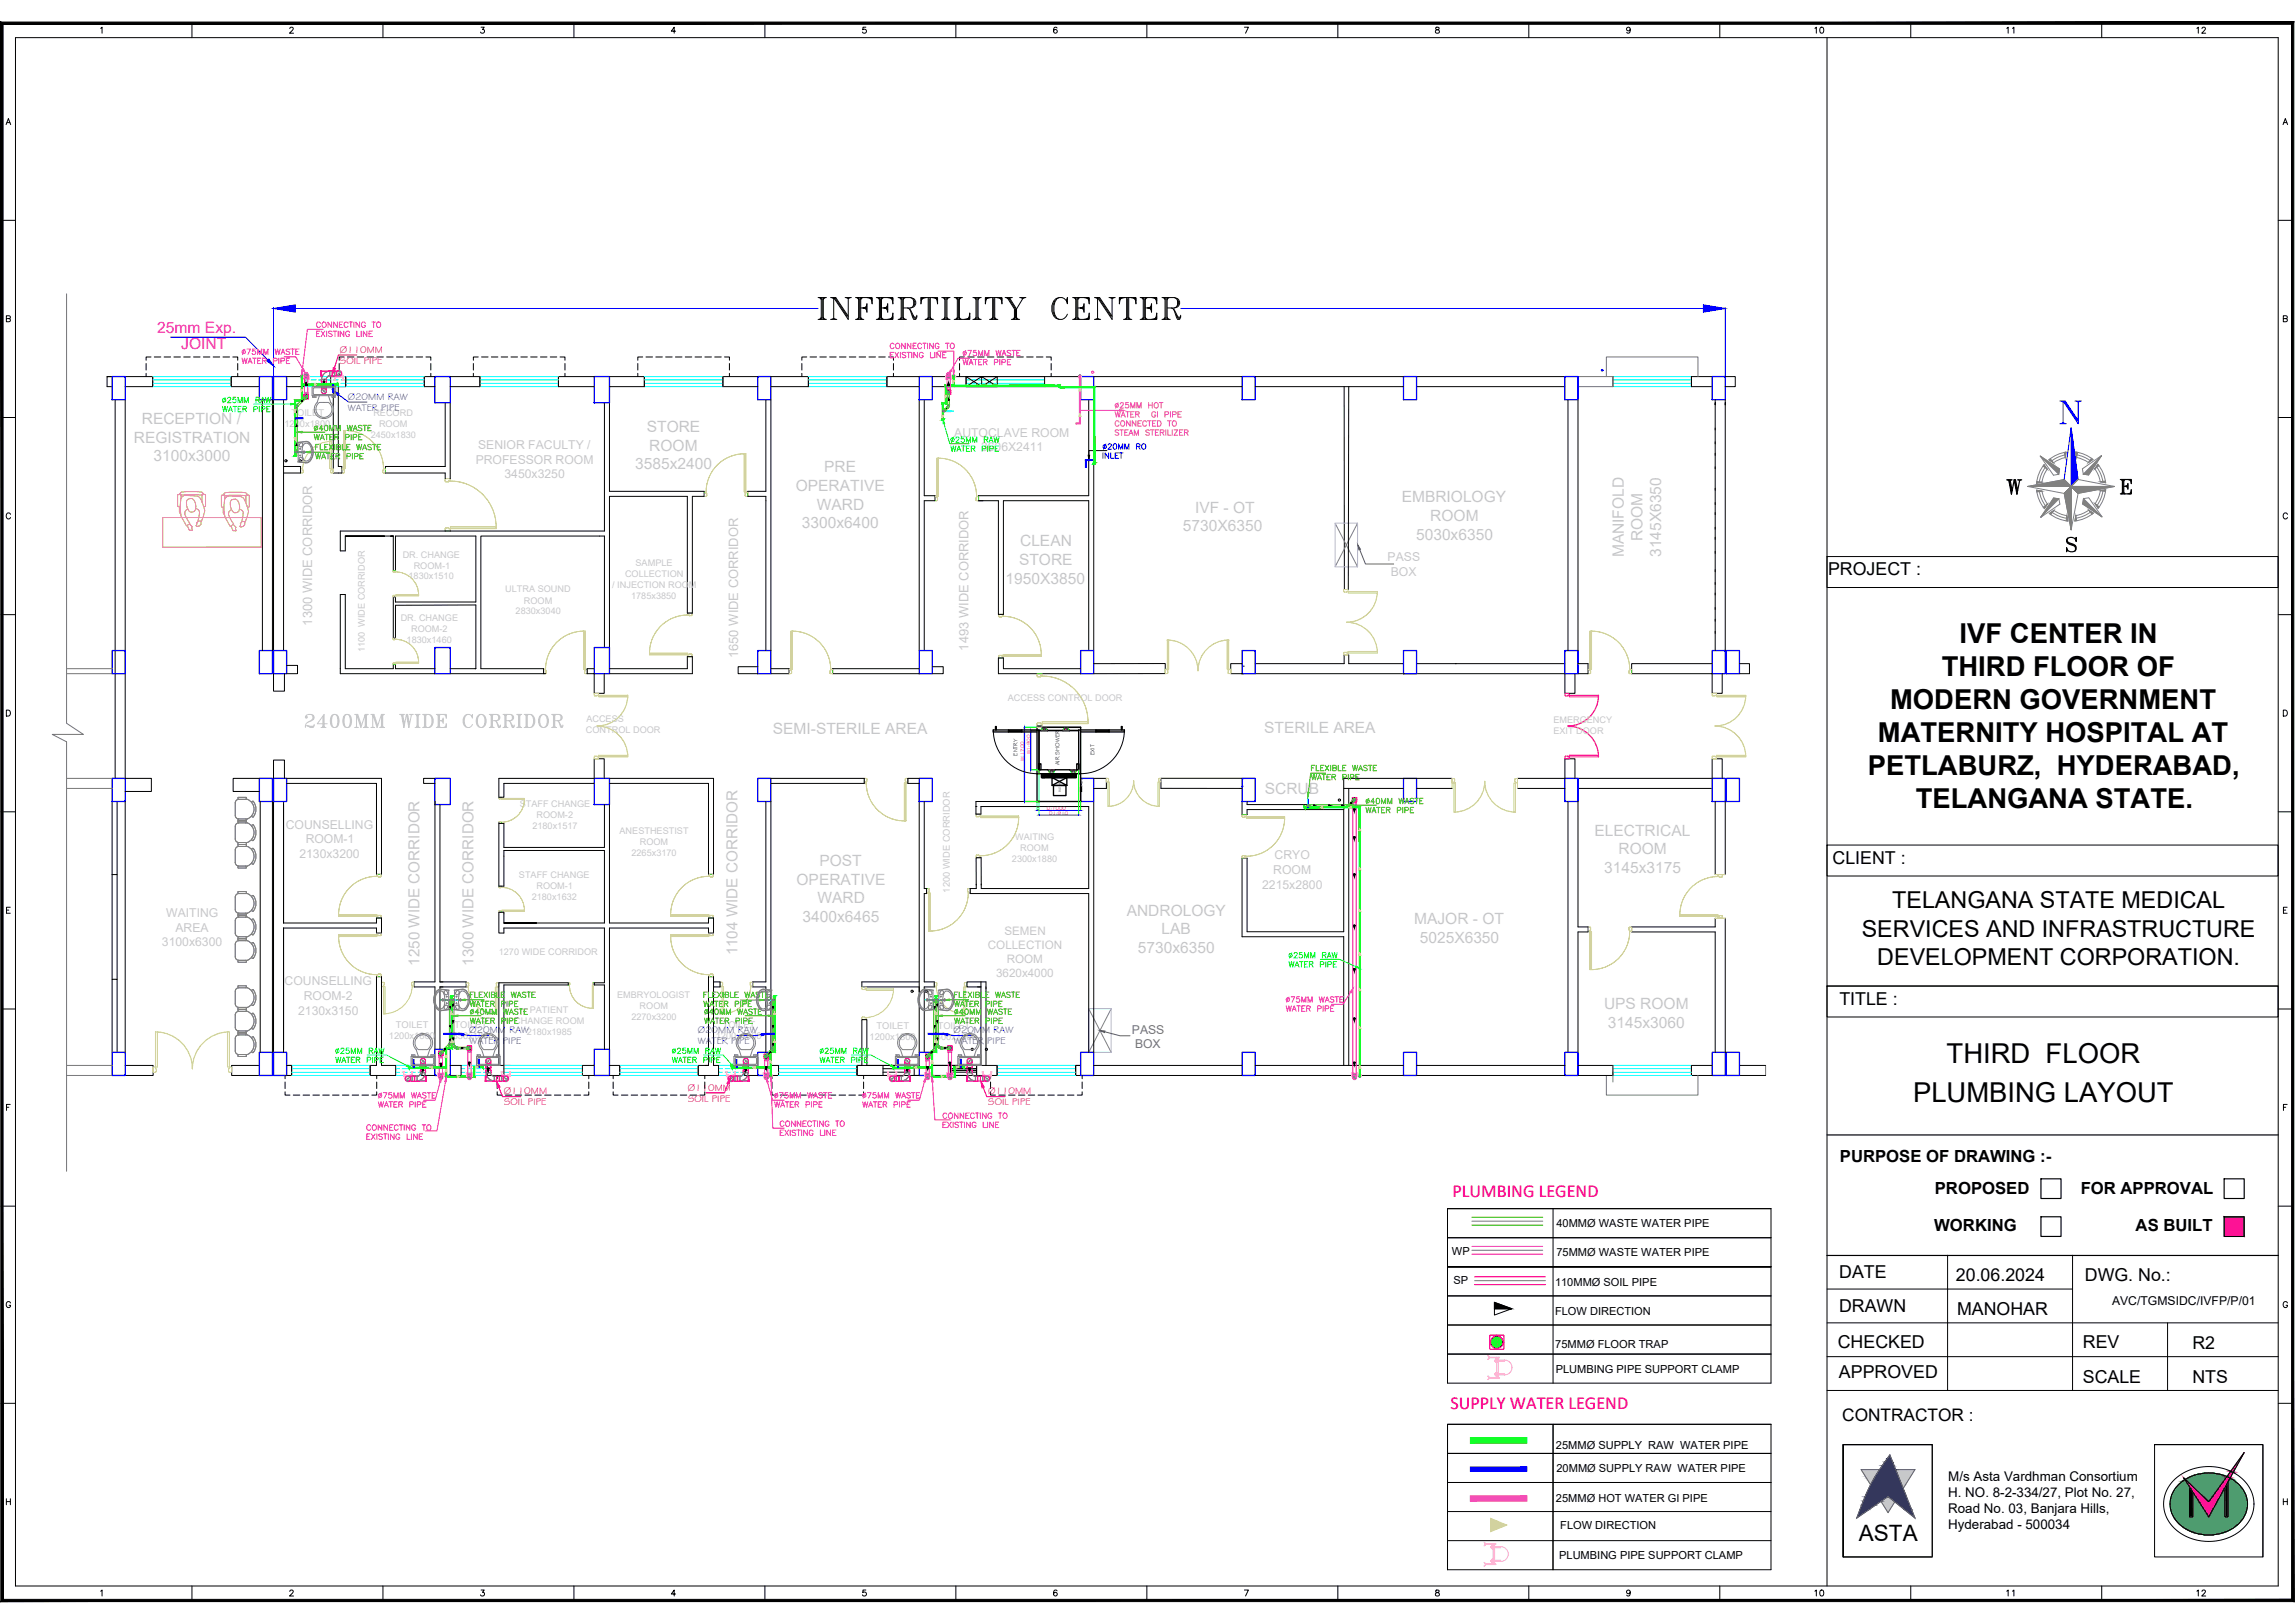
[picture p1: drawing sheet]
<svg xmlns="http://www.w3.org/2000/svg" width="594mm" height="420mm" viewBox="0 0 594 420" stroke-linecap="round" stroke-linejoin="round" font-family="sans-serif">
<defs><g id="words">
<text font-size="9.7" fill="#00f" x="532" y="110.8">N</text>
<g font-size="7.1">
<text x="518.2" y="129.1">W</text>
<text x="507.3" y="166.5">IVF CENTER IN</text>
<text x="502.6" y="175.1">THIRD FLOOR OF</text>
<text x="489.3" y="183.6">MODERN GOVERNMENT</text>
<text x="486.1" y="192.2">MATERNITY HOSPITAL AT</text>
<text x="483.5" y="200.6">PETLABURZ, HYDERABAD,</text>
<text x="495.9" y="209.2">TELANGANA STATE.</text>
<text x="503.9" y="275.2">THIRD FLOOR</text>
<text x="495.2" y="285.3">PLUMBING LAYOUT</text>
</g>
<text font-size="6.6" fill="#c7c8ca" x="78" y="189.4">2400MM WIDE CORRIDOR</text>
<g font-size="6">
<text x="489.8" y="235.2">TELANGANA STATE MEDICAL</text>
<text x="481.9" y="242.4">SERVICES AND INFRASTRUCTURE</text>
<text x="486" y="249.7">DEVELOPMENT CORPORATION.</text>
</g>
<text font-size="5.8" x="481.2" y="398.9">ASTA</text>
<g font-size="4.9">
<text x="468.5" y="9.9">10</text>
<text x="518.2" y="9.9">11</text>
<text x="567.3" y="9.9">12</text>
<text x="468.5" y="414.5">10</text>
<text x="518.2" y="414.5">11</text>
<text x="567.3" y="414.5">12</text>
</g>
<g font-size="4.7" fill="#f00">
<text x="376" y="310">PLUMBING LEGEND</text>
<text x="375.5" y="364.7">SUPPLY WATER LEGEND</text>
</g>
<g font-size="4.6">
<text x="473.2" y="148.9">PROJECT :</text>
<text x="474.4" y="223.7">CLIENT :</text>
<text x="476.1" y="260.2">TITLE :</text>
<text x="476.1" y="330.7">DATE</text>
<text x="506.3" y="331.6">20.06.2024</text>
<text x="539.7" y="331.7">DWG. No.:</text>
<text x="476.1" y="339.7">DRAWN</text>
<text x="506.6" y="340.5">MANOHAR</text>
<text x="475.7" y="348.9">CHECKED</text>
<text x="539.2" y="348.8">REV</text>
<text x="567.5" y="349.2">R2</text>
<text x="476" y="356.7">APPROVED</text>
<text x="539.2" y="357.9">SCALE</text>
<text x="567.5" y="358">NTS</text>
</g>
<text font-size="4.5" x="476.9" y="367.8">CONTRACTOR :</text>
<g font-size="4.3">
<text x="476.3" y="300.8">PURPOSE OF DRAWING :-</text>
<text x="500.9" y="309.2">PROPOSED</text>
<text x="538.6" y="309.2">FOR APPROVAL</text>
<text x="500.7" y="318.7">WORKING</text>
<text x="552.8" y="318.7">AS BUILT</text>
</g>
<g font-size="4" fill="#f0f">
<text x="40.7" y="86.2">25mm Exp.</text>
<text x="46.9" y="90.4">JOINT</text>
</g>
<g font-size="4" fill="#c7c8ca">
<text x="36.7" y="109.7">RECEPTION /</text>
<text x="167.4" y="111.8">STORE</text>
<text x="34.6" y="114.6">REGISTRATION</text>
<text x="39.8" y="119.4">3100x3000</text>
<text x="168.1" y="116.7">ROOM</text>
<text x="164.4" y="121.5">3585x2400</text>
<text x="213.3" y="122.3">PRE</text>
<text x="206" y="127.1">OPERATIVE</text>
<text x="211.4" y="131.9">WARD</text>
<text x="362.8" y="130.1">EMBRIOLOGY</text>
<text x="207.6" y="136.8">3300x6400</text>
<text x="306.2" y="137.6">5730X6350</text>
<text x="309.4" y="132.7">IVF - OT</text>
<text x="370.2" y="134.9">ROOM</text>
<text x="264.1" y="141.4">CLEAN</text>
<text x="366.6" y="139.7">5030x6350</text>
<text x="425.2" y="140.1" transform="rotate(-90 425.2 140.1)">ROOM</text>
<text x="263.8" y="146.3">STORE</text>
<text x="420.4" y="144.3" transform="rotate(-90 420.4 144.3)">MANIFOLD</text>
<text x="430" y="144.1" transform="rotate(-90 430 144.1)">3145X6350</text>
<text x="260.3" y="151.1">1950X3850</text>
<text x="200.1" y="190">SEMI-STERILE AREA</text>
<text x="327.3" y="189.7">STERILE AREA</text>
<text x="327.4" y="205.4">SCRUB</text>
<text x="412.8" y="216.3">ELECTRICAL</text>
<text x="419" y="221.2">ROOM</text>
<text x="212.1" y="224.1">POST</text>
<text x="415.3" y="226">3145x3175</text>
<text x="206.2" y="229">OPERATIVE</text>
<text x="211.6" y="233.8">WARD</text>
<text x="207.7" y="238.6">3400x6465</text>
<text x="291.7" y="237.1">ANDROLOGY</text>
<text x="366.1" y="239.3">MAJOR - OT</text>
<text x="300.7" y="241.9">LAB</text>
<text x="367.5" y="244.1">5025X6350</text>
<text x="294.6" y="246.7">5730x6350</text>
<text x="415.2" y="261.2">UPS ROOM</text>
<text x="416.2" y="266">3145x3060</text>
</g>
<g font-size="3.9" fill="#c7c8ca">
<text x="108.6" y="250" transform="rotate(-90 108.6 250)">1250 WIDE CORRIDOR</text>
<text x="122.6" y="250" transform="rotate(-90 122.6 250)">1300 WIDE CORRIDOR</text>
<text x="190.9" y="247.4" transform="rotate(-90 190.9 247.4)">1104 WIDE CORRIDOR</text>
</g>
<g font-size="3.5">
<text x="504.3" y="383.5">M/s Asta Vardhman Consortium</text>
<text x="504.3" y="387.7">H. NO. 8-2-334/27, Plot No. 27,</text>
<text x="504.3" y="395.9">Hyderabad - 500034</text>
<text x="504.3" y="391.8">Road No. 03, Banjara Hills,</text>
</g>
<g font-size="3.4" fill="#c7c8ca">
<text x="80.8" y="162" transform="rotate(-90 80.8 162)">1300 WIDE CORRIDOR</text>
<text x="191" y="170.4" transform="rotate(-90 191 170.4)">1650 WIDE CORRIDOR</text>
<text x="250.7" y="168.4" transform="rotate(-90 250.7 168.4)">1493 WIDE CORRIDOR</text>
</g>
<g font-size="3.2" fill="#c7c8ca">
<text x="247" y="113">AUTOCLAVE ROOM</text>
<text x="123.8" y="116.3">SENIOR FACULTY /</text>
<text x="253.9" y="116.8">3606X2411</text>
<text x="123.1" y="120.1">PROFESSOR ROOM</text>
<text x="130.6" y="123.9">3450x3250</text>
<text x="359.2" y="145.3">PASS</text>
<text x="360" y="149.2">BOX</text>
<text x="74" y="214.5">COUNSELLING</text>
<text x="79.1" y="218.3">ROOM-1</text>
<text x="77.5" y="222.1">2130x3200</text>
<text x="329.6" y="226.3">ROOM</text>
<text x="329.9" y="222.4">CRYO</text>
<text x="326.7" y="230">2215x2800</text>
<text x="43" y="237.4">WAITING</text>
<text x="41.9" y="245">3100x6300</text>
<text x="45.4" y="241.2">AREA</text>
<text x="73.7" y="255.1">COUNSELLING</text>
<text x="77.2" y="262.7">2130x3150</text>
<text x="78.6" y="258.9">ROOM-2</text>
</g>
<g font-size="3.2" fill="#767676">
<text x="293" y="267.6">PASS</text>
<text x="293.8" y="271.4">BOX</text>
</g>
<text font-size="3.2" x="546.7" y="337.7">AVC/TGMSIDC/IVFP/P/01</text>
<g font-size="3" fill="#c7c8ca">
<text x="255.7" y="245.7">COLLECTION</text>
<text x="260" y="242">SEMEN</text>
<text x="260.6" y="249.3">ROOM</text>
<text x="257.8" y="252.9">3620x4000</text>
</g>
<g font-size="2.9">
<text x="402.9" y="317.7">40MMØ WASTE WATER PIPE</text>
<text x="375.8" y="324.8">WP</text>
<text x="402.9" y="325.2">75MMØ WASTE WATER PIPE</text>
<text x="376.2" y="332.5">SP</text>
<text x="402.5" y="332.8">110MMØ SOIL PIPE</text>
<text x="402.5" y="340.3">FLOW DIRECTION</text>
<text x="402.6" y="348.9">75MMØ FLOOR TRAP</text>
<text x="402.7" y="355.4">PLUMBING PIPE SUPPORT CLAMP</text>
<text x="402.8" y="375">25MMØ SUPPLY RAW WATER PIPE</text>
<text x="402.9" y="381">20MMØ SUPPLY RAW WATER PIPE</text>
<text x="402.8" y="388.9">25MMØ HOT WATER GI PIPE</text>
<text x="403.9" y="395.9">FLOW DIRECTION</text>
<text x="403.6" y="403.7">PLUMBING PIPE SUPPORT CLAMP</text>
</g>
<g font-size="2.5" fill="#f00">
<text x="88" y="91.3">Ø110MM</text>
<text x="88" y="94.1">SOIL PIPE</text>
<text x="130.4" y="283.3">Ø110MM</text>
<text x="130.5" y="286.2">SOIL PIPE</text>
<text x="178.1" y="282.3">Ø110MM</text>
<text x="178.1" y="285.2">SOIL PIPE</text>
<text x="255.8" y="283.3">Ø110MM</text>
<text x="255.8" y="286.2">SOIL PIPE</text>
</g>
<g font-size="2.5" fill="#00f">
<text x="90" y="103.5">Ø20MM RAW</text>
<text x="90.1" y="106.3">WATER PIPE</text>
<text x="121.5" y="267.5">Ø20MM RAW2180x1985</text>
<text x="180.6" y="267.5">Ø20MM RAW</text>
<text x="246.8" y="267.5">Ø20MM RAW</text>
<text x="121.5" y="270.3">WATER PIPE</text>
<text x="180.7" y="270.3">WATER PIPE</text>
<text x="246.9" y="270.3">WATER PIPE</text>
</g>
<g font-size="2.4" fill="#c7c8ca">
<text x="75.4" y="107.6">TOILET</text>
<text x="96.6" y="107.6">RECORD</text>
<text x="73.6" y="110.5">1200x1800</text>
<text x="96" y="113.3">2450x1830</text>
<text x="98.1" y="110.5">ROOM</text>
<text x="104.2" y="144.3">DR. CHANGE</text>
<text x="107.1" y="147.2">ROOM-1</text>
<text x="161.8" y="149.3">COLLECTION</text>
<text x="164.5" y="146.5">SAMPLE</text>
<text x="105.8" y="150">1830x1510</text>
<text x="130.8" y="153.4">ULTRA SOUND</text>
<text x="158.5" y="152.2">/ INJECTION ROOM</text>
<text x="163.4" y="155">1785x3850</text>
<text x="103.7" y="160.8">DR. CHANGE</text>
<text x="133.5" y="159.1">2830x3040</text>
<text x="135.6" y="156.2">ROOM</text>
<text x="105.3" y="166.4">1830x1460</text>
<text x="106.4" y="163.6">ROOM-2</text>
<text x="94.5" y="168.9" transform="rotate(-90 94.5 168.9)">1100 WIDE CORRIDOR</text>
<text x="260.9" y="181.4">ACCESS CONTROL DOOR</text>
<text x="151.7" y="189.9">CONTROL DOOR</text>
<text x="151.8" y="187">ACCESS</text>
<text x="402.1" y="187.1">EMERGENCY</text>
<text x="402.1" y="189.9">EXIT DOOR</text>
<text x="134.5" y="208.9">STAFF CHANGE</text>
<text x="137.8" y="214.6">2180x1517</text>
<text x="138.9" y="211.8">ROOM-2</text>
<text x="160.4" y="215.8">ANESTHESTIST</text>
<text x="163.5" y="221.5">2265x3170</text>
<text x="165.6" y="218.6">ROOM</text>
<text x="262.8" y="217.4">WAITING</text>
<text x="264.1" y="220.3">ROOM</text>
<text x="134.3" y="227.2">STAFF CHANGE</text>
<text x="262" y="223.1">2300x1880</text>
<text x="137.6" y="232.9">2180x1632</text>
<text x="138.9" y="230.1">ROOM-1</text>
<text x="245.9" y="231.1" transform="rotate(-90 245.9 231.1)">1200 WIDE CORRIDOR</text>
<text x="129.1" y="247.1">1270 WIDE CORRIDOR</text>
<text x="137.1" y="262.2">PATIENT</text>
<text x="159.7" y="258.4">EMBRYOLOGIST</text>
<text x="165.6" y="261.2">ROOM</text>
<text x="100.7" y="268.9">1200x1800</text>
<text x="102.5" y="266">TOILET</text>
<text x="115.8" y="268.9">1350x1800</text>
<text x="117.7" y="266">TOILET</text>
<text x="133.1" y="265">CHANGE ROOM</text>
<text x="163.4" y="264">2270x3200</text>
<text x="185.3" y="268.9">1200x1800</text>
<text x="187.1" y="266">TOILET</text>
<text x="225.1" y="269.3">1200x1800</text>
<text x="226.9" y="266.4">TOILET</text>
<text x="240.9" y="269.3">1300x1800</text>
<text x="242.7" y="266.4">TOILET</text>
</g>
<g font-size="1.5">
<text x="263.4" y="195.6" transform="rotate(-90 263.4 195.6)">ENTRY</text>
<text x="283.3" y="195.4" transform="rotate(-90 283.3 195.4)">EXIT</text>
<text x="274.3" y="198.1" transform="rotate(-90 274.3 198.1)">AIR SHOWER</text>
</g>
<g font-size="1.4" fill="#f00">
<text x="265.1" y="197" transform="rotate(-90 265.1 197)">W:1700</text>
<text x="266.8" y="195.3" transform="rotate(-90 266.8 195.3)">W1:900</text>
<text x="271" y="209.8">D:1000</text>
<text x="271.6" y="211">D1:910</text>
</g>
<g font-size=".8">
<text x="274.6" y="205" transform="rotate(-90 274.6 205)">BLOWER</text>
<text x="280.3" y="205.1" transform="rotate(-90 280.3 205.1)">CONTROLS</text>
</g>
</g></defs>
<!-- layer: TITLE -->
<g fill="none" stroke="#000" stroke-width=".26">
<path d="M4 9.7h585.7v400.9h-585.7zM26.1 7.3l.3-.3v1.6M49.7 6v3.7M75 7.4l.3-.4 .5 .1 .1 .2-.2 .6-.8 .7h1.1M99.1 6v3.7M124.5 7h.8l-.4 .6a.52 .52 0 0 1 .4 .9 .52 .52 0 0 1-.9-.2M148.6 6v3.7M174.9 8.1h-1.1l.7-1.1v1.6M198 6v3.7M224.1 7h-.7l-.1 .7a.55 .55 0 0 1 .9 0 .55 .55 0 0 1-.1 .8 .55 .55 0 0 1-.8-.2M247.4 6v3.7M273.6 7.3l-.1-.2a.76 .76 0 0 0-.9 .6 .76 .76 0 0 0 .6 .9 .48 .48 0 0 0 .5-.4 .48 .48 0 0 0-.5-.6 .48 .48 0 0 0-.5 .5"/>
<path d="M296.9 6v3.7M322.1 7h1.1l-.8 1.6M346.3 6v3.7M371.7 7.1v.5l.7 .2 .2 .3a.52 .52 0 0 1-.5 .5 .52 .52 0 0 1-.5-.5l.9-.7-.1-.3zM395.7 6v3.7M422 7.6a.48 .48 0 0 1-.7 .4 .48 .48 0 0 1-.2-.8 .48 .48 0 0 1 .8 .1l.1 .3a.73 .73 0 0 1-.6 1l-.3-.2M445.2 6v3.7M472.9 9.7v400.9M494.6 6v3.7M544 6v3.7M1.6 32.3l.6-1.6 .6 1.6M1.8 31.7h.7"/>
<path d="M591 32.3l.6-1.6 .6 1.6M591.2 31.7h.7M.3 57h3.7M589.7 57h3.8M1.7 82.5l.8-.1 .1-.5-.9-.2v1.6l.9-.2 .1-.3-.4-.3M591.1 82.5l.8-.1 .1-.5-.9-.2v1.6l.9-.2 .1-.3-.4-.3M.3 108.1h3.7M589.7 108.1h3.8M2.7 133.2a.57 .57 0 0 0-.6-.4 .57 .57 0 0 0-.5 .6v.3a.57 .57 0 0 0 .5 .6 .57 .57 0 0 0 .6-.3M592.1 133.2a.57 .57 0 0 0-.6-.4 .57 .57 0 0 0-.5 .6v.3a.57 .57 0 0 0 .5 .6 .57 .57 0 0 0 .6-.3M.3 159.1h3.7M472.9 144.1h116.8v8h-116.8z"/>
<path d="M589.7 159.1h3.8M1.7 183.8h.5a.83 .83 0 0 1 .5 .8 .83 .83 0 0 1-.5 .8h-.5zM591.1 183.8h.5a.83 .83 0 0 1 .5 .8 .83 .83 0 0 1-.5 .8h-.5zM.3 210.2h3.7M472.9 218.8h116.8v8h-116.8zM589.7 210.2h3.8M1.7 235.6h.6M2.7 234.9h-1v1.5h1M591.1 235.6h.6M592.1 234.9h-1v1.5h1M472.9 255.3h116.8v8h-116.8zM.5 261.2h3.5"/>
<path d="M589.7 261.2h3.8M1.7 286.6h.6M2.7 285.9h-1v1.6M591.1 286.6h.6M592.1 285.9h-1v1.6M.3 312.2h3.7M589.7 312.2h3.8M2.7 337.3a.57 .57 0 0 0-.6-.4 .57 .57 0 0 0-.5 .6v.4a.56 .56 0 0 0 .6 .6 .56 .56 0 0 0 .5-.6h-.3M592.1 337.3a.57 .57 0 0 0-.6-.4 .57 .57 0 0 0-.5 .6v.4a.56 .56 0 0 0 .6 .6 .56 .56 0 0 0 .5-.6h-.3M.3 363.3h3.7M589.7 363.3h3.8M1.7 388.7h1"/>
<path d="M1.7 388v1.5M2.7 388v1.5M591.1 388v1.5M591.1 388.7h1M592.1 388v1.5M26.1 411.9l.3-.3v1.6M49.7 410.6v3.7M75 412l.3-.4h.3l.3 .3-.2 .5-.8 .8h1.1M99.1 410.6v3.7M124.5 411.6h.8l-.4 .6a.52 .52 0 0 1 .4 .9 .52 .52 0 0 1-.9-.2M148.6 410.6v3.7M174.9 412.7h-1.1l.7-1.1v1.6"/>
<path d="M198 410.6v3.7M224.1 411.6h-.7l-.1 .7a.55 .55 0 0 1 .9 0 .55 .55 0 0 1-.1 .8 .55 .55 0 0 1-.8-.2M247.4 410.6v3.7M273.6 411.8l-.1-.1a.76 .76 0 0 0-.9 .6 .76 .76 0 0 0 .6 .9 .48 .48 0 0 0 .5-.5 .48 .48 0 0 0-.5-.5 .48 .48 0 0 0-.5 .5M296.9 410.6v3.7M322.1 411.6h1.1l-.8 1.6M346.3 410.6v3.7M371.7 411.7v.4l.7 .3 .2 .3a.52 .52 0 0 1-.5 .5 .52 .52 0 0 1-.5-.5l.9-.7-.1-.3zM395.7 410.6v3.7M422 412.1a.48 .48 0 0 1-.7 .5 .48 .48 0 0 1-.2-.8 .48 .48 0 0 1 .8 0l.1 .3a.73 .73 0 0 1-.6 1.1l-.3-.2M445.2 410.6v3.7M494.6 410.6v3.7"/>
<path d="M544 410.6v3.7"/>
</g>
<!-- layer: 0 -->
<g fill="none" stroke="#000" stroke-width=".26">
<path d="M472.9 255.3h116.8M472.9 333.7h63.6M472.9 325h116.8M504.1 325v35M536.5 325v35M472.9 351.2h116.8M472.9 342.5h116.8M472.9 360h116.8M561.1 342.5v17.5M500.1 374h-23v29.1M557.7 374h28.1v29.1M477.1 403.1h23"/>
<path d="M477.1 402.9v-28.9h23.1v28.9"/>
</g>
<!-- layer: TITLE -->
<path d="M593.8 5.7l-.6 .6 .6 408.3zM593.2 6.3l.6 408.3-.6-.6zM.2 414.6h593.6l-.6-.6zM.2 414.6l.6-.6h592.4zM.2 5.7v408.9l.6-.6zM.2 5.7l.6 .6v407.7zM.2 5.7l.6 .6 593-.6zM.8 6.3l593-.6-.6 .6z" fill="#000" stroke="#000" stroke-width=".26"/>
<!-- layer: TEXT -->
<g fill="none" stroke="#000" stroke-width=".3">
<path d="M535.3 139.3a.75 .75 0 0 0 .4 1.2l1.6 .8a1.05 1.05 0 0 1-.1 1.2 1.05 1.05 0 0 1-1.2 .3l-.9-.5-.1-.5v1l.1-.5M537.3 139.7l.1-.6v1.1a1.39 1.39 0 0 0-1-1.1 1.39 1.39 0 0 0-1.4 .6v.5a2.97 2.97 0 0 0 2.1 1.2l.2 .4-.2 .9M548.9 124.1h2.8v1.1l-.2-1.1M548.9 127.8h2.8v-1l-.2 1M549 124.1l.4 .2M549.2 124.1l.2 .4M549.4 124.1v3.7M549.4 127.7l-.4 .1M549.4 127.5l-.2 .3M549.6 124.3v3.4M549.8 124.1v3.7M549.8 125.9h1"/>
<path d="M549.8 127.5l.1 .3M549.8 127.7l.3 .1M549.9 124.1l-.1 .4M550.1 124.1l-.3 .2M550.8 125.2v1.4l-.2-.7zM550.8 125.5l-.3 .4 .3 .4M550.8 125.7l-.7 .2 .7 .2M550.8 124.1l.9 .2M551.2 124.1l.5 .4M551.3 124.1l.4 .6M551.7 127.7l-.9 .1M551.7 127.5l-.5 .3"/>
<path d="M551.7 127.3l-.4 .5M535.1 140.2a2.73 2.73 0 0 0 2 1.1l.2 .3"/>
</g>
<!-- layer: TITLE -->
<g fill="none" stroke="#808080" stroke-width=".26">
<path d="M528.1 118.1l5 3.3-.2 1.4-1.3 .2zM531.6 119.8l1.4-.8 1.6-.5 .2-1.4-2 .5-2.4 1.4 1.2 .8M534.7 117.7l-1.9 .6-1.6 1M537.4 117l.1 1.4M537.4 117l2.6 .8 1.8 1.1-1.2 .8-1.5-.8-1.5-.5M537.5 117.7l1.8 .6 1.7 .9M524.9 125.9h11.2h-11.2M527.2 126.9l1.4 .2 .5 1.8 .9 1.6M527.2 126.9l.8 2.9 1.2 1.9 .8-1.2M527.9 127.3l.7 2.1 .9 1.5M529.1 120.3l.8 1.2-.8 1.6-.5 1.7-1.4 .3 .8-2.9zM529.4 121.1l-.9 1.4-.6 2.2"/>
<path d="M531.3 132.7l1.4 .8 2.2 .7M531.6 128.9l1.4 .2 .2 1.4-5 3.4zM534.3 124.2l-9.4 1.7 9.4 1.8M534.3 124.2l1.8 1.7h11.3h-11.3l1.8-1.8-1.8 1.8zM534.3 127.7l1.8-1.8-1.8 1.8M535 133.5l-1.7-.5-1.6-.9-1.2 .8 1.9 1.2 2.9 .8-.3-1.4M536.1 125.9v11.3v-11.3l1.8 1.8zM537.3 133.5l1.8-.5 1.6-.9 1.2 .7-1.9 1.3-2.9 .8 .2-1.4M537.9 124.1l9.5 1.8-9.5 1.8-1.8 9.5-1.8-9.5M539 121.4l5-3.5-3.4 5.1-1.3-.3zM539.3 129.1l1.4-.2 3.4 4.9-5-3.3zM541.1 132.6l-1.5 .9-2.1 .6"/>
<path d="M542.2 121.4l1 1.6 .5 1.7 1.4 .3-.9-2.9-1.2-1.9-.8 1.2M542.8 121l.9 1.4 .6 2.2M543.7 127l1.4-.2-.8 2.9-1.2 1.9-.8-1.2 .9-1.6zM544.4 127.1l-.7 2.2-.8 1.5"/>
</g>
<g fill="#808080" stroke="#808080" stroke-width=".26">
<path d="M524.9 125.9l9.4-1.7 1.8 1.7z"/>
<path d="M536.1 125.9h11.3l-9.5 1.8z"/>
<path d="M543 120.2l.3 .4-1.1 .8z"/>
<path d="M544 117.9l-3.4 5.1-1.3-.3z"/>
<path d="M541.4 118.7l.4 .2-1.2 .9z"/>
<path d="M543.7 124.7l1.3-.2 .1 .5z"/>
<path d="M543.7 127l1.4-.2-.1 .4z"/>
<path d="M540.7 132.1l1.2 .7-.4 .3z"/>
<path d="M542.3 130.4l1.1 .8-.3 .4z"/>
<path d="M539.3 129.1l4.8 4.7-5-3.3z"/>
<path d="M536.1 125.9v11.3l-1.8-9.5z"/>
<path d="M537.3 133.5l.3 1.3-.5 .1z"/>
<path d="M535 133.5l.3 1.4-.5-.1z"/>
<path d="M528.1 118.1l5 3.3-.2 1.4z"/>
<path d="M529.1 120.3l.8 1.2-1.1-.8z"/>
<path d="M530.4 119l.4-.3 .8 1.1z"/>
<path d="M527.2 124.6l1.4 .2-1.4 .3z"/>
<path d="M531.6 128.9l1.4 .2-4.8 4.8z"/>
<path d="M527.2 126.9l1.4 .3-1.3 .2z"/>
<path d="M530.5 132.9l1.2-.8-.8 1.1z"/>
<path d="M528.9 131.3l1.1-.8-.8 1.2z"/>
<path d="M534.3 117.1h.5l-.2 1.4z"/>
<path d="M537.4 117l.4 .1-.3 1.3z"/>
</g>
<path d="M537.9 124.1l-1.8-13.3-1.8 13.4" fill="none" stroke="#00f" stroke-width=".26"/>
<path d="M536.1 110.8l1.8 13.3-1.8 1.8z" fill="#00f" stroke="#00f" stroke-width=".26"/>
<!-- layer: walls -->
<path d="M472.9 293.8h116.8M472.9 325h116.8" fill="none" stroke="#000" stroke-width=".3"/>
<!-- layer: 0.0 -->
<path d="M528.3 305.2h5.2v5.1h-5.2zM528.3 315h5.2v5.1h-5.2zM575.7 305.2h5.2v5.1h-5.2zM575.7 315h5.2v5.1h-5.2z" fill="none" stroke="#000" stroke-width=".3"/>
<!-- layer: EQP ASBUILT -->
<path d="M575.7 315l5.2 5.1v-5.1zM575.7 315l5.2 5.1h-5.2z" fill="#f00" stroke="#f00" stroke-width=".26"/>
<!-- layer: 0.0 -->
<g fill="#000" stroke="#000" stroke-width=".26">
<path d="M566.8 384.9l.1 .2zM576.8 383.6v1.3h-.8z"/>
<path d="M566.8 385.1l.8 1.1zM566.8 385.1l.8 1.1h-.8z"/>
<path d="M566.8 386.2l.8 6.5v-6.5zM566.8 386.2l.8 6.5h-.8z"/>
<path d="M576 384.9l.8 .2v-.2zM576 384.9l.8 .2h-.9z"/>
<path d="M575.9 385.1l.9 7.6v-7.6zM575.9 385.1l.9 7.6h-.9z"/>
</g>
<g fill="#139b48" stroke="#139b48" stroke-width=".26">
<path d="M571.5 381.3h.6z"/>
<path d="M577.3 382.6l.2 .2z"/>
<path d="M575.9 385.1v.1z"/>
<path d="M571.3 397.4h.9z"/>
<path d="M571.5 381.3h.8zM571.2 381.3h1.1z"/>
<path d="M571.2 381.3h1.3zM571 381.3h1.5z"/>
<path d="M571 381.3l1.8 .1zM570.7 381.4h2.1z"/>
<path d="M570.7 381.4h2.3zM570.6 381.4h2.4z"/>
<path d="M570.6 381.4h2.7zM570.3 381.4h3z"/>
<path d="M570.3 381.4h3.1zM570.1 381.4h3.3z"/>
<path d="M570.1 381.4l3.6 .1zM569.8 381.5h3.9z"/>
<path d="M569.8 381.5h4.1zM569.7 381.5h4.2z"/>
<path d="M569.7 381.5l4.5 .1zM569.4 381.6h4.8z"/>
<path d="M569.4 381.6h4.9zM569.2 381.6h5.1z"/>
<path d="M569.2 381.6l5.4 .1zM568.9 381.7h5.7z"/>
<path d="M568.9 381.7h5.9zM568.8 381.7h6z"/>
<path d="M568.8 381.7l6.2 .1zM568.5 381.8h6.5z"/>
<path d="M568.5 381.8h6.7zM568.3 381.8h6.9z"/>
<path d="M568.3 381.8l7.2 .1zM568 381.9h7.5z"/>
<path d="M568 381.9h7.6zM567.9 381.9h7.7z"/>
<path d="M567.9 381.9l8 .1zM567.6 382h8.3z"/>
<path d="M567.6 382l8.4 .1zM567.5 382.1h8.5z"/>
<path d="M567.5 382.1l8.8 .1zM567.2 382.2h9.1z"/>
<path d="M567.2 382.2l9.2 .1zM567.1 382.3h9.3z"/>
<path d="M567.1 382.3h9.3zM566.8 382.4h9.6z"/>
<path d="M566.8 382.4l9.4 .2 .2-.2zM566.4 382.6l.4-.2 9.4 .2z"/>
<path d="M566.4 382.6l9.7 .2 .1-.2zM566 382.8l.4-.2 9.7 .2z"/>
<path d="M577.2 382.8l.5 .1zM577.2 382.8l.5 .1z"/>
<path d="M566 382.8l9.9 .2 .2-.2zM565.7 383l.3-.2 9.9 .2z"/>
<path d="M577.2 382.9l.8 .2zM577.2 382.9l.8 .2h-1z"/>
<path d="M565.5 383.1l.2 .2zM565.2 383.3l.3-.2 .2 .2z"/>
<path d="M577 383.1l1.4 .2-.4-.2zM577 383.1l1.4 .2h-1.5z"/>
<path d="M565.2 383.3l.7 .2-.2-.2zM564.9 383.5l.3-.2 .7 .2z"/>
<path d="M576.9 383.3l1.8 .3-.3-.3zM576.9 383.3l1.8 .3h-1.9z"/>
<path d="M576.8 383.6h1.9zM576.8 383.6h1.9z"/>
<path d="M564.9 383.5l1.1 .3-.1-.3zM564.5 383.8l.4-.3 1.1 .3z"/>
<path d="M576.8 383.6l2.2 .2-.3-.2zM576.8 383.6l2.2 .2h-2.2z"/>
<path d="M564.5 383.8l1.7 .2-.2-.2zM564.2 384l.3-.2 1.7 .2z"/>
<path d="M576.8 383.8l2.5 .3-.3-.3zM576.8 383.8l2.5 .3h-2.5z"/>
<path d="M564.2 384l2.2 .3-.2-.3zM563.9 384.3l.3-.3 2.2 .3z"/>
<path d="M576.8 384.1l2.8 .3-.3-.3zM576.8 384.1l2.8 .3h-2.8z"/>
<path d="M563.9 384.3l2.7 .3-.2-.3zM563.9 384.3l2.7 .3h-2.9z"/>
<path d="M576.8 384.4l3.1 .3-.3-.3zM576.8 384.4l3.1 .3h-3.1z"/>
<path d="M563.7 384.6l3.1 .3-.2-.3zM563.7 384.6l3.1 .3h-3.4z"/>
<path d="M563.4 384.9h3.4zM563.4 384.9h3.4z"/>
<path d="M576.8 384.7l3.4 .3-.3-.3zM576.8 384.7l3.4 .3h-3.4z"/>
<path d="M563.4 384.9l3.4 .3v-.3zM563.4 384.9l3.4 .3h-3.7z"/>
<path d="M576.8 385l3.6 .3-.2-.3zM576.8 385l3.6 .3h-3.6z"/>
<path d="M563.1 385.2l3.7 .4v-.4zM563.1 385.2l3.7 .4h-3.9z"/>
<path d="M576.8 385.3l3.8 .3-.2-.3zM576.8 385.3l3.8 .3h-3.8z"/>
<path d="M562.9 385.6l3.9 .3v-.3zM562.9 385.6l3.9 .3h-4.1z"/>
<path d="M576.8 385.6l4 .3-.2-.3zM576.8 385.6l4 .3h-4z"/>
<path d="M562.7 385.9l4.1 .3v-.3zM562.7 385.9l4.1 .3h-4.3z"/>
<path d="M576.8 385.9l4.2 .4-.2-.4zM576.8 385.9l4.2 .4h-4.2z"/>
<path d="M562.5 386.2l4.3 .4v-.4zM562.5 386.2l4.3 .4h-4.4z"/>
<path d="M576.8 386.3l4.4 .3-.2-.3zM576.8 386.3l4.4 .3h-4.4z"/>
<path d="M562.4 386.6l4.4 .3v-.3zM562.4 386.6l4.4 .3h-4.6z"/>
<path d="M576.8 386.6l4.5 .4-.1-.4zM576.8 386.6l4.5 .4h-4.5z"/>
<path d="M562.2 386.9l4.6 .4v-.4zM562.2 386.9l4.6 .4h-4.7z"/>
<path d="M576.8 387l4.7 .3-.2-.3zM576.8 387l4.7 .3h-4.7z"/>
<path d="M562.1 387.3l4.7 .3v-.3zM562.1 387.3l4.7 .3h-4.8z"/>
<path d="M576.8 387.3l4.8 .4-.1-.4zM576.8 387.3l4.8 .4h-4.8z"/>
<path d="M562 387.6l4.8 .4v-.4zM562 387.6l4.8 .4h-4.9z"/>
<path d="M576.8 387.7l4.9 .3-.1-.3zM576.8 387.7l4.9 .3h-4.9z"/>
<path d="M561.9 388l4.9 .3v-.3zM561.9 388l4.9 .3h-5z"/>
<path d="M576.8 388l4.9 .4v-.4zM576.8 388l4.9 .4h-4.9z"/>
<path d="M561.8 388.3l5 .4v-.4zM561.8 388.3l5 .4h-5z"/>
<path d="M576.8 388.4l5 .4-.1-.4zM576.8 388.4l5 .4h-5z"/>
<path d="M565.7 383l6.1 5.8 4.1-5.8zM565.7 383l6.1 5.8z"/>
<path d="M561.8 388.7l5 .4v-.4zM561.8 388.7l5 .4h-5.1z"/>
<path d="M576.8 388.8l5 .3v-.3zM576.8 388.8l5 .3h-5z"/>
<path d="M561.7 389.1l5.1 .3v-.3zM561.7 389.1l5.1 .3h-5.1z"/>
<path d="M576.8 389.1l5 .4v-.4zM576.8 389.1l5 .4h-5z"/>
<path d="M561.7 389.4l5.1 .4v-.4zM561.7 389.4l5.1 .4h-5.1z"/>
<path d="M576.8 389.5l5 .4v-.4zM576.8 389.5l5 .4h-5z"/>
<path d="M561.7 389.8l5.1 .4v-.4zM561.7 389.8l5.1 .4h-5z"/>
<path d="M576.8 389.9l4.9 .3 .1-.3zM576.8 389.9l4.9 .3h-4.9z"/>
<path d="M561.8 390.2l5 .3v-.3zM561.8 390.2l5 .3h-5z"/>
<path d="M576.8 390.2l4.9 .4v-.4zM576.8 390.2l4.9 .4h-4.9z"/>
<path d="M561.8 390.5l5 .4v-.4zM561.8 390.5l5 .4h-4.9z"/>
<path d="M576.8 390.6l4.8 .4 .1-.4zM576.8 390.6l4.8 .4h-4.8z"/>
<path d="M561.9 390.9l4.9 .4v-.4zM561.9 390.9l4.9 .4h-4.8z"/>
<path d="M576.8 391l4.7 .3 .1-.3zM576.8 391l4.7 .3h-4.7z"/>
<path d="M562 391.3l4.8 .3v-.3zM562 391.3l4.8 .3h-4.7z"/>
<path d="M576.8 391.3l4.6 .4 .1-.4zM576.8 391.3l4.6 .4h-4.6z"/>
<path d="M562.1 391.6l4.7 .4v-.4zM562.1 391.6l4.7 .4h-4.5z"/>
<path d="M576.8 391.7l4.4 .3 .2-.3zM576.8 391.7l4.4 .3h-4.4z"/>
<path d="M562.3 392l4.5 .3v-.3zM562.3 392l4.5 .3h-4.4z"/>
<path d="M576.8 392l4.3 .4 .1-.4zM576.8 392l4.3 .4h-4.3z"/>
<path d="M575.9 385.2v7.4zM575.9 385.2v7.4h-4.1z"/>
<path d="M567.6 386.2l4.1 6.4zM567.6 386.2l4.1 6.4h-4.1z"/>
<path d="M562.4 392.3l4.4 .3v-.3zM562.4 392.3l4.4 .3h-4.2z"/>
<path d="M576.8 392.4l4.1 .3 .2-.3zM576.8 392.4l4.1 .3h-4.1z"/>
<path d="M571.8 392.6l4.1 .1zM571.8 392.6l4.1 .1z"/>
<path d="M567.6 392.6l4.2 .1zM567.6 392.6l4.2 .1z"/>
<path d="M562.6 392.6l4.2 .1zM562.6 392.6l4.2 .1z"/>
<path d="M562.6 392.7h18.3zM562.6 392.7h18.3z"/>
<path d="M562.6 392.7l18.1 .3 .2-.3zM562.6 392.7l18.1 .3h-17.9z"/>
<path d="M562.8 393h17.9zM562.8 393h17.9z"/>
<path d="M562.8 393l17.7 .3 .2-.3zM562.8 393l17.7 .3h-17.5z"/>
<path d="M563 393.3h17.5zM563 393.3l17.5 .1z"/>
<path d="M563.1 393.4l17.2 .2 .2-.2zM563.1 393.4l17.2 .2h-17z"/>
<path d="M563.3 393.6h17zM563.3 393.6l16.9 .1z"/>
<path d="M563.3 393.7l16.7 .2 .2-.2zM563.3 393.7l16.7 .2h-16.5z"/>
<path d="M563.5 393.9h16.5zM563.5 393.9l16.5 .1z"/>
<path d="M563.6 394l16.1 .2 .3-.2zM563.6 394l16.1 .2h-15.9z"/>
<path d="M563.8 394.2h15.9zM563.8 394.2l15.9 .1z"/>
<path d="M563.8 394.3l15.6 .2 .3-.2zM563.8 394.3l15.6 .2h-15.3z"/>
<path d="M564.1 394.5h15.3zM564.1 394.5l15.3 .1z"/>
<path d="M564.1 394.6l15 .2 .3-.2zM564.1 394.6l15 .2h-14.7z"/>
<path d="M564.4 394.8h14.7zM564.4 394.8h14.7z"/>
<path d="M564.4 394.8l14.4 .2 .3-.2zM564.4 394.8l14.4 .2h-14.1z"/>
<path d="M564.7 395h14.1zM564.7 395l14.1 .1z"/>
<path d="M564.8 395.1l13.7 .2 .3-.2zM564.8 395.1l13.7 .2h-13.5z"/>
<path d="M565 395.3h13.5zM565 395.3h13.4z"/>
<path d="M565.1 395.3l13 .2 .3-.2zM565.1 395.3l13 .2h-12.7z"/>
<path d="M565.4 395.5h12.7zM565.4 395.5l12.7 .1z"/>
<path d="M565.4 395.6l12.4 .2 .3-.2zM565.4 395.6l12.4 .2h-12.1z"/>
<path d="M565.7 395.8h12.1zM565.7 395.8h12z"/>
<path d="M565.8 395.8l11.6 .2 .3-.2zM565.8 395.8l11.6 .2h-11.3z"/>
<path d="M566.1 396h11.3zM566.1 396h11.2z"/>
<path d="M566.2 396l10.8 .2 .3-.2zM566.2 396l10.8 .2h-10.5z"/>
<path d="M566.5 396.2h10.5zM566.5 396.2h10.5z"/>
<path d="M566.6 396.2l10 .2 .4-.2zM566.6 396.2l10 .2h-9.7z"/>
<path d="M566.9 396.4h9.7zM566.9 396.4h9.7z"/>
<path d="M567 396.4l9.2 .1 .4-.1zM567 396.4l9.2 .1h-8.9z"/>
<path d="M567.3 396.5h8.9zM567.3 396.5l8.9 .1z"/>
<path d="M567.4 396.6h8.8zM567.4 396.6l8.4 .1z"/>
<path d="M567.7 396.7h8.1zM567.7 396.7h8z"/>
<path d="M567.8 396.7h7.9zM567.8 396.7l7.6 .1z"/>
<path d="M568.1 396.8h7.3zM568.1 396.8l7.2 .1z"/>
<path d="M568.2 396.9h7.1zM568.2 396.9l6.8 .1z"/>
<path d="M568.6 397h6.4zM568.6 397h6.3z"/>
<path d="M568.6 397h6.3zM568.6 397l5.9 .1z"/>
<path d="M569 397.1h5.5zM569 397.1h5.4z"/>
<path d="M569.1 397.1h5.3zM569.1 397.1l5 .1z"/>
<path d="M569.4 397.2h4.7zM569.4 397.2h4.6z"/>
<path d="M569.5 397.2h4.5zM569.5 397.2h4.1z"/>
<path d="M569.9 397.2h3.7zM569.9 397.2h3.6z"/>
<path d="M570 397.2h3.5zM570 397.2l3.2 .1z"/>
<path d="M570.3 397.3h2.9zM570.3 397.3h2.8z"/>
<path d="M570.4 397.3h2.7zM570.4 397.3h2.3z"/>
<path d="M570.8 397.3h1.9zM570.8 397.3h1.8z"/>
<path d="M570.9 397.3h1.7zM570.9 397.3l1.3 .1z"/>
<path d="M571.3 397.4h.9zM571.4 397.4h.8z"/>
</g>
<path d="M500.2 374v29.1M557.7 374h28.1v29.1h-28.1zM562.8 383.1a13.1 13.1 0 0 1 19.2 1.5 8.8 8.8 0 0 1-4.1 13l-2.8 1-3.1 .4-3-.2-2.9-1a9 9 0 0 1-5.1-12.3zM563.8 384.4a11.5 11.5 0 0 1 16.6 .9 7 7 0 0 1-2.5 10.4 11.6 11.6 0 0 1-14.8-2.3 6.7 6.7 0 0 1 .7-9zM565.3 382.6l6.5 6.2 9.1-12.8-9.1 16.7zM566.8 384.9v7.8h.8v-6.5M576.8 383.6v9.1h-.9v-7.6M477.1 403.1v-29.1h23h-23v29.1h23" fill="none" stroke="#000" stroke-width=".26"/>
<g fill="#ed1f24" stroke="#ed1f24" stroke-width=".26">
<path d="M580.9 376l-2.6 4.9h-.9z"/>
<path d="M577.4 380.9h.9l-.1 .1z"/>
<path d="M576.4 382.3l.3 .1h-.3z"/>
<path d="M576.7 382.4h.7v.1z"/>
<path d="M565.6 383h.1z"/>
<path d="M577.4 380.9l.8 .1zM577.8 381h.4l-.1 .2z"/>
<path d="M577.4 380.9l.4 .1zM577.4 380.9l.4 .1h-.5z"/>
<path d="M577.3 381l.8 .2zM577.3 381l.8 .2h-.9z"/>
<path d="M577.2 381.2l.3 1.1 .6-1.1zM577.2 381.2l.3 1.1h-1.1z"/>
<path d="M576.4 382.3h1.1zM576.4 382.3l1 .1z"/>
<path d="M576.7 382.4l.7 .1zM577 382.5h.4l-.1 .1z"/>
<path d="M576.4 382.4l.6 .1zM576.4 382.4l.6 .1h-.7z"/>
<path d="M576.3 382.5l1 .1zM576.3 382.5l1 .1h-1.1z"/>
<path d="M576.2 382.6l.9 .4 .2-.4zM576.2 382.6l.9 .4h-1.2z"/>
<path d="M575.9 383l-2 5.8 3.2-5.8zM575.9 383l-2 5.8h-2.1z"/>
<path d="M565.6 383l6.2 5.8zM565.6 383l6.2 5.8h-2.5z"/>
<path d="M569.3 388.8l2.5 3.9zM569.3 388.8h4.6l-2.1 3.9z"/>
</g>
<!-- layer: 0 -->
<path d="M565.3 382.6l.4 .4zM565.5 383h.2z" fill="#ed1f24" stroke="#ed1f24" stroke-width=".26"/>
<g fill="#c7c8ca" stroke="#c7c8ca" stroke-width=".26">
<path d="M483.5 383.3h1.3l-.3 .5z"/>
<path d="M490.7 380.4h5l-2.4 3.9z"/>
<path d="M486.9 388.7l1.8-1.3 1.6 1.3z"/>
<path d="M486.9 388.7h3.4l.2 .1z"/>
<path d="M481.8 380.4l4.8 .5 .4-.5zM481.8 380.4l4.8 .5h-4.5z"/>
<path d="M482.1 380.9l4.1 .5 .4-.5zM482.1 380.9l4.1 .5h-3.9z"/>
<path d="M482.3 381.4l3.5 .4 .4-.4zM482.3 381.4l3.5 .4h-3.2z"/>
<path d="M482.6 381.8l2.9 .5 .3-.5zM482.6 381.8l2.9 .5h-2.6z"/>
<path d="M482.9 382.3l2.2 .5 .4-.5zM482.9 382.3l2.2 .5h-1.9z"/>
<path d="M483.2 382.8l1.6 .5 .3-.5zM483.2 382.8l1.6 .5h-1.3z"/>
<path d="M483.5 383.3l.4 .5h.6zM483.9 383.8h.6l-.3 .5z"/>
<path d="M490.7 380.4l1.5 3.9h1.1zM492.2 384.3h1.1l-.7 1z"/>
<path d="M486.9 388.7l.1 .1h3.5zM487 388.8h3.5l-1.8 2.8z"/>
</g>
<path d="M489.2 376.7l6.5 16.3-7-5.6-8.1 5.6 .9-2.2a48.2 48.2 0 0 1 7.7-14.1zM486.9 388.7l1.8 2.9 1.8-2.8M487.2 380.4h-5.4l2.4 3.9M490.7 380.4h5l-3.1 4.9" fill="none" stroke="#636466" stroke-width=".26"/>
<g fill="#293189" stroke="#293189" stroke-width=".26">
<path d="M489.2 376.7l.4 .9h-1.1z"/>
<path d="M481.5 390.8h2.3l-3.2 2.2z"/>
<path d="M488.7 387.4h4.8l1.3 3.4z"/>
<path d="M488.5 377.6l1.5 .9-.4-.9zM488.5 377.6l1.5 .9h-2.2z"/>
<path d="M487.8 378.5l2.5 1-.3-1zM487.8 378.5l2.5 1h-3.1z"/>
<path d="M487.2 379.5l3.5 .9-.4-.9zM487.2 379.5l3.5 .9h-4.2z"/>
<path d="M486.5 380.4l4.4 .5-.2-.5zM486.5 380.4l4.4 .5h-4.7z"/>
<path d="M486.2 380.9l4.9 .5-.2-.5zM486.2 380.9l4.9 .5h-5.2z"/>
<path d="M485.9 381.4l5.4 .5-.2-.5zM485.9 381.4l5.4 .5h-5.7z"/>
<path d="M485.6 381.9l5.9 .5-.2-.5zM485.6 381.9l5.9 .5h-6.2z"/>
<path d="M485.3 382.4l6.4 .5-.2-.5zM485.3 382.4l6.4 .5h-6.7z"/>
<path d="M485 382.9l6.9 .5-.2-.5zM485 382.9l6.9 .5h-7.2z"/>
<path d="M484.7 383.4l7.4 .5-.2-.5zM484.7 383.4l7.4 .5h-7.6z"/>
<path d="M484.5 383.9l7.8 .5-.2-.5zM484.5 383.9l7.8 .5h-8.1z"/>
<path d="M484.2 384.4l8.3 .5-.2-.5zM484.2 384.4l8.3 .5h-8.6z"/>
<path d="M483.9 384.9l8.8 .6-.2-.6zM483.9 384.9l8.8 .6h-9z"/>
<path d="M483.7 385.5l9.2 .5-.2-.5zM483.7 385.5l9.2 .5h-9.5z"/>
<path d="M483.4 386l9.7 .5-.2-.5zM483.4 386l9.7 .5h-9.9z"/>
<path d="M483.2 386.5l10.1 .5-.2-.5zM483.2 386.5l10.1 .5h-10.3z"/>
<path d="M483 387l10.5 .4-.2-.4zM483 387l10.5 .4h-10.7z"/>
<path d="M482.8 387.4l5.7 .2 .2-.2zM482.8 387.4l5.7 .2h-5.8z"/>
<path d="M482.7 387.6l4.3 1 1.5-1zM482.7 387.6l4.3 1h-4.7z"/>
<path d="M482.3 388.6l3.1 1.1 1.6-1.1zM482.3 388.6l3.1 1.1h-3.5z"/>
<path d="M488.7 387.4l4.3 3.4h1.8zM493 390.8h1.8l.9 2.2z"/>
<path d="M481.9 389.7l1.9 1.1 1.6-1.1zM481.9 389.7l1.9 1.1h-2.3z"/>
</g>
<!-- layer: MEP_HVAC_COPPER_PIPE -->
<circle cx="414.7" cy="95.9" r=".22" fill="none" stroke="#00f" stroke-width=".26"/>
<!-- layer: DOOR -->
<g fill="none" stroke="#c8c92d" stroke-width=".26">
<path d="M89 111.4h.4v9.9h-.4zM89.4 111.4a9.9 9.9 0 0 1 9.9 10.3M192.7 117.5h.4v9.9h-.4zM192.7 117.5a9.9 9.9 0 0 0-9.9 10.3M242.5 118.6h.4v9.9h-.4zM242.9 118.6a9.9 9.9 0 0 1 9.9 10.3M88.5 121.3h.5v.4h.2l-.2 .8h-.5zM99.3 121.3h.5v1.2l-.7-.2zM115.4 136.7l1.2 .2v.6h-1.4v-.6l.2-.2M115.4 124.7h.1M115.4 136.7h.1M115.4 124.7l-.2-.2v-.6h1.4v.6l-1.2 .2"/>
<path d="M116.1 124.5a11.9 11.9 0 0 1 12.3 11.9M116.6 136.4h11.8v.5h-11.8zM182.3 127.4h.5v.4h.1l-.1 .7h-.5zM182.9 128.3h.1M192.9 128.3h.1M193.1 127.4h.5v1.1l-.6-.1-.1-.6h.2zM242 128.5h.5v.4h.2l-.2 .7h-.5zM242.7 129.5h.1M252.6 129.5h.1M252.8 128.5h.5v1.1h-.6l-.1-.7h.2zM101.7 147.7h.7v.4l-.5 .1zM101.8 154.2h.6v.3h-.7z"/>
<path d="M101.9 148.1v.1M101.9 154.1h.1M102.2 148.1a5.9 5.9 0 0 1 6.2 5.9M102.4 154h6v.2h-6zM178 158.7h1.1v.5l-.1 .2-1-.2zM178.4 159.2a9.9 9.9 0 0 0-10.3 9.9M258.6 159.6l-.1-.6h1.2v.6l-1 .1M258.6 159.6l.1 .1M258.7 159.7h.1M259.3 159.6a9.9 9.9 0 0 1 10.2 9.8M101.7 165.2h.7v.3l-.6 .1zM101.8 171.6l.6 .1v.3h-.7z"/>
<path d="M101.8 165.6h.1M101.8 171.6h.1M102.2 165.5a5.9 5.9 0 0 1 6.2 5.9M102.4 171.4h6v.3h-6zM141.2 174.4l.2-.2v-.5h-.2v-.4h-.5v1.1h.5M151.1 163.4h.4v9.9h-.4zM151.1 163.4a9.9 9.9 0 0 0-9.9 10.3M151.5 174.4l-.2-.2 .2-.9h.5v1.1h-.5M168.1 169.1h9.9v.4h-9.9zM178 169.5l1-.2 .1 .7h-1.1zM204.7 163.4h.4v9.9h-.4zM204.9 174.2h.1"/>
<path d="M204.9 174.2l-.2 .2M204.9 174.2l-.2-.9h-.5v1.1h.5M205.1 163.4a9.9 9.9 0 0 1 9.9 10.3M214.9 174.2l.1-.9h.5v1.1h-.5M214.9 174.2h.1M214.9 174.2l.1 .2M258.6 169.7h.7v.1h.4v.5h-1.2zM258.7 169.7h.1M259.7 169.4h9.8v.4h-9.8zM411.6 163.4h.4v9.9h-.4zM411.6 174.4l.1-.2v-.5h-.1v-.4h-.5v1.1h.5M412 163.4a9.9 9.9 0 0 1 9.9 10.3"/>
<path d="M421.9 174.4l-.2-.2 .2-.9h.5v1.1h-.5M223.7 201.5l.6 .1 .1 .6h-.2v.4h-.5zM224.2 202.2a9.9 9.9 0 0 0 9.9 10.3M224.4 201.7h.1M234.1 202.6h.4v9.9h-.4zM234.3 201.7h.1M234.4 201.6l.6-.1v1.1h-.5v-.4h-.2zM321.5 211.4v-.5h1.1v.5l-.9 .2M321.5 211.4l.2 .1M321.7 211.5v.1M322.6 211.4h9.9v.4h-9.9zM332.5 211.8a9.9 9.9 0 0 1-10.2 9.9"/>
<path d="M87.7 236.7h9.8v.4h-9.8zM97.5 226.4h1.2v.5l-.8 .1v-.1h-.4zM97.5 237.1l1-.1 .2 .6h-1.2zM97.9 226.9a9.9 9.9 0 0 0-10.2 9.8M98.5 227h.1M98.5 237h.1M173.6 236.7h9.9v.4h-9.9zM183.5 226.4h1.1v.5l-.7 .1v-.1h-.4zM183.5 237.1l.9-.1 .2 .6h-1.1zM183.9 226.9a9.9 9.9 0 0 0-10.3 9.8M184.4 227h.1M184.4 237h.1"/>
<path d="M239.9 230l.6 .2-.1 1h-.5zM240.4 231.2h.4v9.8h-.4zM250.5 230.1l.6-.1v1.2h-.5v-.4h-.1zM250.6 230.8a9.9 9.9 0 0 1-9.8 10.2M321.6 221.6l.7-.1v.2h.3v.5h-1.1zM321.7 221.5h.1M434.8 236.8h9.9v.4h-9.9zM444.7 226.4h1.2v.5l-.8 .2v-.2h-.4zM444.7 237.2l1-.2 .2 .7h-1.2zM445.1 226.9a9.9 9.9 0 0 0-10.3 9.9M445.7 227.1h.1M445.7 237v.1"/>
<path d="M87.7 242.1h9.8v.3h-9.8zM87.7 242.4a9.9 9.9 0 0 0 10.2 9.9M97.5 252.3l1-.1 .2 .6h-1.2zM98.5 242.2h.1M98.5 242.2l.2-.7h-1.2v.6l1 .1M173.6 242.1h9.9v.3h-9.9zM173.6 242.4a9.9 9.9 0 0 0 10.3 9.9M183.5 252.3l.9-.1 .2 .6h-1.1zM184.4 242.2h.1M184.4 242.2l.2-.7h-1.1v.6l.9 .1M411.1 240l.6 .2-.1 .9h-.5zM411.6 241.1h.4v9.9h-.4z"/>
<path d="M421.8 240.1l.6-.1v1.1h-.5v-.4h-.2zM421.9 240.7a9.9 9.9 0 0 1-9.9 10.3"/>
</g>
<!-- layer: walls -->
<g fill="none" stroke="#000" stroke-width=".26">
<path d="M27.7 97.5h1.3h-1.3v2.6h1.3M32.4 97.5h7.1v2.6h-7.1M67.1 97.5h-7.2v2.6h7.2M74.2 97.5h4.6v2.6h-4.6M85.6 97.5h3.9v2.6h-3.9zM112.6 97.5h-2.8v2.6h2.8M116.5 97.5h7.7v2.6h-7.7M153.8 97.5h-9.2v2.6h9.2M157.8 97.5h9v2.6h-9M196.2 97.5h-9.1v2.6h9.1M199.5 97.5h9.8v2.6h-9.8M237.9 97.5h-8.3v2.6h8.3"/>
<path d="M241.3 97.5h38.4M283.1 97.5h38.4M324.9 97.5h38.4M366.7 97.5h38.4M443.2 97.5h-5.4v2.6h5.4M446.6 97.5h2.6v2.6h-2.6M29.8 103.5v98M32.4 103.5v98M67.9 103.5v64.9M70.5 103.5v64.9M70.8 103.5v64.9M73.4 103.5v64.9"/>
<path d="M86.3 100.1v22.4h2.2v-1.7h-.9v-20.7M115.2 104.3v16.5h-15.4v1.7h15.4v1.4M116.5 104.3v19.6M156.5 104.3v33.2h-68.4v5.1h1.3v-3.8M157.8 104.3v22.9h24.5v1.3h-3.1v30.2M199.5 103.5v64.9M237.9 103.5v64.9M239.2 103.5v24.8h2.8v1.3h-2.8v38.8M241.3 100.1h38.4M281.8 103.5v24.8h-28.5v1.3h5.1v29.4h1.3v-29.4h22.1v38.8M283.1 103.5v64.9M283.1 100.1h38.4"/>
<path d="M324.9 100.1h38.4M347.9 100.1l.1 52.5M349.1 100.1l-.1 52.5h-1.1M366.7 100.1h38.4M405.9 103.5v64.9M408.5 103.5v64.9M444 103.5v1.3v-.5M444 104.5v63.9M446.6 103.5v1.3v-.5M446.6 104.8v63.6M73.4 120.8h4.4v1.7h-4.4M99.5 138.8h-10.1h12.4h-.7"/>
<path d="M101.8 138.8v8.9h.6v-8.9h20.8v17.1M198.3 127.2h-4.7v1.3h4.7M198.3 129.6v38.8M102.4 155.9v-1.4h-.6v10.7h.6v-8.5l20.8-.1v16.5h-6.7M177.9 158.7v-30.2h-20.1v39.1M88.1 173.1v-19.2h1.3v19.2h12.4v-1.1h.6v1.1h10.2M88.1 174.4h24.5M116.5 174.4h24.7M153.8 173.1h-1.8v1.3h1.8v5.1h2.6v-5.1M156.5 167.6v-28.8h-32v34.3h16.2v1.3M157.8 173.1h20.1v-3.1h1.3v4.4h-21.4M199.5 173.1h4.7v1.3h-4.7"/>
<path d="M237.9 173.1h-22.4v1.3h22.4M279.7 173.1h-20v-2.8h-1.3v4.1h21.3M283.1 171.8h18.5v2.6h-18.5M321.5 171.8h-2.9v2.6h3.1M321.7 174.4h.1M321.8 172.5h.1M324.9 174.4h80.2v5.1h2.6v-5.1M347.8 169.6h1.3v2.2h14.2M347.9 169.6v2.2h-23M363.3 174.4h.1M366.7 171.8h38.4M376.7 171.8h.1"/>
<path d="M450.3 171.8h2.6v2.6h-2.6M29 207.5v46M30.3 207.5v18.9h-1.3M70.5 207.5v64.9M70.8 207.5v64.9M73.4 207.5v31.4h24.1v-1.3h1.3v3.9h-1.3v-1.3h-24.1M74.2 201.5h24.6v24.9h-1.3v-23.6h-23.3M112.6 207.5v46.7h-5.4v1.3h5.4v16.1M113.9 208.3v45.9h6.8v1.3h-6.8v16.1M130.4 202.8h23.4M156.4 201.5v-5.1h-2.6v5.1h-24.7v4.9M156.5 208.3v11.1"/>
<path d="M157.8 201.5h26.9v24.9h-1.3v-23.6h-25.6M157.8 208.3v30.6h25.6v-1.3h1.3v3.9h-1.3v-1.3h-25.6v31.4M198.3 207.5v46.7h-3.4v1.3h3.4v16.9M199.5 201.5h24.2v1.3h-24.2M199.5 207.5v64.9M237.9 201.5h-2.9v1.3h2.9v69.6M239.2 207.5v22.5M252.6 208.8h.1M252.6 207.5h27.1M253.9 210.8v-2h27.9v21.2M283.1 201.5h3.3v2.6h-3.3M283.1 207.5v64.9"/>
<path d="M321.5 203.5h.1M321.5 207.5v3.4h1.3v-1.3h25M321.5 201.5h-21v2.6h21M321.6 201.6h.1M322.8 207.5v.8h25M347.8 204.1h15.5M349.1 204.1v71.7M366.7 204.1h9.2M375.9 201.5h-28.1v39.7h-25v-19h-1.3v20.3h26.3M392.8 201.5h12.3v-5.1h2.6v5.1M392.8 204.1h12.3M405.9 207.5v64.9"/>
<path d="M408.5 204.1h34.7M408.5 201.5h34.7M408.5 207.5v32.5h2.6M444 207.5v18.9M446.6 207.5v18.9M30.3 226.4v27.1M129.1 236.2v5.3h1.3M130.4 236.6v2.3M156.5 220.2v18.7h-26.1h8.5M239.2 231.3v22.9h2.6M281.8 231.3v41.1M444 237.7v2.3h-21.6"/>
<path d="M446.6 237.7v34.7h.3M97.5 252.8h1.3v23h3.6v2.6h-6.6v-2.6h1.7zM129.1 254.4v21.4M130.4 240.2h26.1v14.2M130.4 255v20.8M156.5 255v16.6M183.4 252.8h1.3v23h1.3v2.6h-5.3v-2.6h2.7zM184.7 254.2h1.7M184.7 255.5h1.7M237.9 254.2h-14.8v1.3h14.8M241.8 255.5h-2.6v16.9M253 255.5h.9"/>
<path d="M347.8 242.4v33.4M411.1 241.3h-2.6v31.1M422.4 241.3h21.6v31.1M29 272.4v-18.9h1.3v18.9M32.4 275.8h7.2v2.6h-7.2M67.1 275.8h-7.1v2.6h7.1M73.4 271.6v-31.4v32.2M75.5 275.8h-1.3h1.3v2.6h-1.3M112.6 275.8h-3.4v2.6h3.4M116.5 275.8h2.9v2.6h-2.9M132.2 275.8h-6.1v2.6h6.1M150.8 275.8h3"/>
<path d="M150.8 278.4h3.1M157.8 275.8h2.6v2.6h-2.6M196.2 275.8h-3.4v2.6h3.4M199.5 275.8h2v2.6h-2M221.9 275.8v2.6h6.7v-2.6M221.9 275.8h16M221.9 275.8v2.6h16M223.1 275.8v-11.8h1.3v11.8M228.6 277.6h6.7M228.6 276.7h6.7M235.3 275.8v2.6M236.6 275.8v2.6"/>
<path d="M241.3 278.4h16.8v-2.6h-16.8h11.5v2.6M246 277.6h6.8M246 276.7h6.8M246 275.8v2.6M246 277.1h6.8M253.9 275.8v-21.6h1.3v21.6M278.4 278.4v-2.6v2.6h1.3M278.4 275.8h1.3M283.1 275.8h38.4M283.1 278.4h38.4M324.9 275.8h38.4M324.9 278.4h38.4"/>
<path d="M366.7 275.8h38.4M366.7 278.4h38.4M408.5 275.8h9M408.5 278.4h9M437.8 275.8h5.4M437.8 278.4h5.4M450.3 275.8h6.7M450.3 278.4h6.7"/>
</g>
<!-- layer: MEP_HVAC_DRAIN_PIPE -->
<g fill="none" stroke="#000" stroke-width=".26">
<circle cx="74" cy="119.3" r=".28"/>
<circle cx="346.7" cy="207.1" r=".28"/>
<circle cx="236.1" cy="256.6" r=".28"/>
<circle cx="251.7" cy="271.7" r=".28"/>
</g>
<!-- layer: walls -->
<path d="M375.9 201.5v2.6M392.8 201.5v2.6" fill="none" stroke="#dee26a" stroke-width=".26"/>
<!-- layer: WIN -->
<path d="M345.6 135.4l5.8 11.3M351.4 135.4l-5.8 11.3M281.8 261.1l5.8 11.3M287.6 261.1l-5.8 11.3" fill="none" stroke="#808080" stroke-width=".26"/>
<path d="M345.6 135.4h5.8v11.3h-5.8zM281.8 261.1h5.8v11.3h-5.8z" fill="none" stroke="#7fbfff" stroke-width=".26"/>
<!-- layer: col -->
<g fill="none" stroke="#00f" stroke-width=".35">
<path d="M29 97.5h3.4v6h-3.4zM67.1 97.5h3.4v6h-3.4zM70.8 97.5h3.4v6h-3.4zM112.6 97.5h3.9v6.8h-3.9zM153.8 97.5h4v6.8h-4zM196.2 97.5h3.3v6h-3.3zM237.9 97.5h3.4v6h-3.4zM279.7 97.5h3.4v6h-3.4zM321.5 97.5h3.4v6h-3.4zM363.3 97.5h3.4v6h-3.4zM405.1 97.5h3.4v6h-3.4zM29 168.4h3.4v6h-3.4z"/>
<path d="M67.1 168.4h3.4v6h-3.4zM70.8 168.4h3.4v6h-3.4zM112.6 167.6h3.9v6.8h-3.9zM153.8 167.6h4v6.8h-4zM196.2 168.4h3.3v6h-3.3zM237.9 168.4h3.4v6h-3.4zM279.7 168.4h3.4v6h-3.4zM321.5 168.4h3.4v6h-3.4zM363.3 168.4h3.4v6h-3.4zM405.1 168.4h3.4v6h-3.4zM443.2 168.4h3.4v6h-3.4zM446.9 168.4h3.4v6h-3.4z"/>
<path d="M29 201.5h3.4v6h-3.4zM67.1 201.5h3.4v6h-3.4zM70.8 201.5h3.4v6h-3.4zM112.6 201.5h3.9v6.8h-3.9zM153.8 201.5h4v6.8h-4zM196.2 201.5h3.3v6h-3.3zM237.9 201.5h3.4v6h-3.4zM279.7 201.5h3.4v6h-3.4zM321.5 201.5h3.4v6h-3.4zM363.3 201.5h3.4v6h-3.4zM405.1 201.5h3.4v6h-3.4zM443.2 201.5h3.4v6h-3.4z"/>
<path d="M446.9 201.5h3.4v6h-3.4zM29 272.4h3.4v6h-3.4zM67.1 272.4h3.4v6h-3.4zM70.8 272.4h3.4v6h-3.4zM112.6 271.6h3.9v6.8h-3.9zM153.8 271.6h4v6.8h-4zM196.2 272.4h3.3v6h-3.3zM237.9 272.4h3.4v6h-3.4zM279.7 272.4h3.4v6h-3.4zM321.5 272.4h3.4v6h-3.4zM363.3 272.4h3.4v6h-3.4zM405.1 272.4h3.4v6h-3.4z"/>
<path d="M443.2 272.4h3.4v6h-3.4zM446.9 272.4h3.4v6h-3.4z"/>
</g>
<!-- layer: DOOR -->
<g fill="none" stroke="#dee26a" stroke-width=".26">
<path d="M85.4 114.3h.4v7h-.4zM85.8 114.3a7.5 7.5 0 0 0-7.5 7.4M77.8 121.3h.5v.4h.2l-.2 .8h-.5zM85.6 122.3h.1M85.8 121.3h.5v1.2l-.6-.1-.1-.7h.2zM98.8 254.3l.6 .1-.1 1h-.5zM99.3 255.4h.4v7.1h-.4zM106.6 254.3h.6v1.1h-.5v-.4h-.2zM106.7 255a7.5 7.5 0 0 1-7.4 7.5M120.7 254.4l.6 .1v.7h-.1v.3h-.5zM121.2 255.2a7.5 7.5 0 0 0 7.4 7.4M121.3 254.6h.1"/>
<path d="M128.2 255.5h.4v7.1h-.4zM128.5 254.6h.1M128.5 254.5l.6-.1v1.1h-.5v-.3h-.1zM186.4 254.3l.7 .1-.2 1h-.5zM186.9 255.4h.4v7.1h-.4zM194.2 254.4h.1M194.3 254.3h.6v1.1h-.5v-.4h-.2zM194.4 255a7.5 7.5 0 0 1-7.5 7.5M223.1 255.5h1.1v.5l-.9 .2zM223.3 256.1v.1M224.2 256h7.1v.4h-7.1zM231.3 256a7.5 7.5 0 0 1-7.5 7.5"/>
<path d="M241.8 254.4l.7 .1-.2 1h-.5zM242.3 255.1a7.5 7.5 0 0 0 7.5 7.4M249.4 255.5h.4v7.1h-.4zM249.7 254.4h.6v1.1h-.5v-.4h-.2zM223.2 263.3h.6v.2h.4v.5h-1.1z"/>
</g>
<!-- layer: Window -->
<g fill="none" stroke="#0ff" stroke-width=".26">
<path d="M39.5 99.2h20.4M39.5 97.5h20.4M39.5 98.3h20.4M78.8 99.2h1M78.8 97.5h6.8M78.8 98.3h1M80.5 99.2h1.4M80.5 98.3h1.4M82.5 99.2h1.4M82.5 98.3h1.4M84.6 99.2h1M84.6 98.3h1"/>
<path d="M89.5 99.2h20.3M89.5 97.5h20.3M89.5 98.3h20.3M124.2 99.2h20.4M124.2 97.5h20.4M124.2 98.3h20.4M166.8 99.2h20.3M166.8 97.5h20.3M166.8 98.3h20.3M250.1 99.2h20.3M250.1 97.5h20.3M250.1 98.3h20.3"/>
<path d="M417.5 99.2h20.3M417.5 97.5h20.3M417.5 98.3h20.3M39.5 100.1h20.4M78.8 100.1h6.8M89.5 100.1h20.3M124.2 100.1h20.4M166.8 100.1h20.3M250.1 100.1h20.3M417.5 100.1h20.3M75.5 277.6h20.3M75.5 278.4h20.3"/>
<path d="M75.5 276.7h20.3M75.5 275.8h20.3M102.4 277.6h1M102.4 278.4h6.8M102.4 276.7h1M102.4 275.8h6.8M104.1 277.6h1.4M104.1 276.7h1.4M106.2 277.6h1.3M106.2 276.7h1.3M108.2 277.6h1M108.2 276.7h1"/>
<path d="M119.4 277.6h1M119.4 278.4h6.7M119.4 276.7h1M119.4 275.8h6.7M121.1 277.6h1.3M121.1 276.7h1.3M123.1 277.6h1.3M123.1 276.7h1.3M125.1 277.6h1M125.1 276.7h1M130.4 277.6h20.4M130.4 278.4h20.4"/>
<path d="M130.4 276.7h20.4M130.4 275.8h20.4M160.4 277.6h20.3M160.4 278.4h20.3M160.4 276.7h20.3M160.4 275.8h20.3M186 277.6h1M186 278.4h6.8M186 276.7h1M186 275.8h6.8M187.7 277.6h1.3M187.7 276.7h1.3"/>
<path d="M189.7 277.6h1.4M189.7 276.7h1.4M191.8 277.6h1M191.8 276.7h1M201.5 277.6h20.4M201.5 278.4h20.4M201.5 276.7h20.4M201.5 275.8h20.4M258.1 277.6h20.3M258.1 278.4h20.3M258.1 276.7h20.3M258.1 275.8h20.3"/>
<path d="M417.5 277.6h20.3M417.5 278.4h20.3M417.5 276.7h20.3M417.5 275.8h20.3"/>
</g>
<!-- layer: wall -->
<g fill="none" stroke="#000" stroke-width=".26">
<path d="M39.5 97.5v2.6M59.9 97.5v2.6M89.5 97.5v2.6M109.8 97.5v2.6M124.2 97.5v2.6M144.6 97.5v2.6M166.8 97.5v2.6M187.1 97.5v2.6M250.1 97.5v2.6M270.4 97.5v2.6M417.5 97.5v2.6M437.8 97.5v2.6"/>
<path d="M75.5 275.8v2.6M95.8 275.8v2.6M130.4 275.8v2.6M150.8 275.8v2.6M160.4 275.8v2.6M180.7 275.8v2.6M201.5 275.8v2.6M221.9 275.8v2.6M258.1 275.8v2.6M278.4 275.8v2.6M417.5 275.8v2.6M437.8 275.8v2.6"/>
</g>
<!-- layer: Lines -->
<g fill="none" stroke="#000" stroke-width=".26">
<path d="M37.8 94.1v1.7M37.8 96.6v.9M39.1 92.4h-1.3v.9M39.9 92.4h1.7M42.5 92.4h1.7M45 92.4h1.7M47.6 92.4h1.7M50.1 92.4h1.7M52.6 92.4h1.7M55.2 92.4h1.7M57.7 92.4h1.7M60.3 92.4h1.2v.9"/>
<path d="M61.5 94.1v1.7M61.5 96.6v.9M87.8 94.1v1.7M87.8 96.6v.9M89.1 92.4h-1.3v.9M89.9 92.4h1.7M92.5 92.4h1.7M95 92.4h1.7M97.5 92.4h1.7M100.1 92.4h1.7M102.6 92.4h1.7M105.2 92.4h1.7"/>
<path d="M107.7 92.4h1.7M110.3 92.4h1.2v.9M111.5 94.1v1.7M111.5 96.6v.9M122.5 94.1v1.7M122.5 96.6v.9M123.8 92.4h-1.3v.9M124.7 92.4h1.6M127.2 92.4h1.7M129.7 92.4h1.7M132.3 92.4h1.7M134.8 92.4h1.7"/>
<path d="M137.4 92.4h1.6M139.9 92.4h1.7M142.4 92.4h1.7M145 92.4h1.2v.9M146.2 94.1v1.7M146.2 96.6v.9M165.1 94.1v1.7M165.1 96.6v.9M166.4 92.4h-1.3v.9M167.2 92.4h1.7M169.8 92.4h1.7M172.3 92.4h1.7"/>
<path d="M174.8 92.4h1.7M177.4 92.4h1.7M179.9 92.4h1.7M182.5 92.4h1.7M185 92.4h1.7M187.5 92.4h1.3v.9M188.8 94.1v1.7M188.8 96.6v.9M248.4 94.1v1.7M248.4 96.6v.9M249.7 92.4h-1.3v.9M250.5 92.4h1.7"/>
<path d="M253 92.4h1.7M255.6 92.4h1.7M258.1 92.4h1.7M260.7 92.4h1.7M263.2 92.4h1.7M265.7 92.4h1.7M268.3 92.4h1.7M270.8 92.4h1.3v.9M272.1 94.1v1.7M272.1 96.6v.9M73.8 278.4v.9M97.5 278.4v.9"/>
<path d="M128.7 278.4v.9M152.4 278.4v.9M158.7 278.4v.9M182.4 278.4v.9M199.8 278.4v.9M223.5 278.4v.9M256.4 278.4v.9M280.1 278.4v.9M73.8 282.6v.9h1.3M73.8 280.1v1.7M75.9 283.5h1.7M78.5 283.5h1.6"/>
<path d="M81 283.5h1.7M83.5 283.5h1.7M86.1 283.5h1.7M88.6 283.5h1.7M91.2 283.5h1.7M93.7 283.5h1.7M97.5 282.6v.9h-1.3M97.5 280.1v1.7M128.7 282.6v.9h1.3M128.7 280.1v1.7M130.8 283.5h1.7M133.4 283.5h1.6"/>
<path d="M135.9 283.5h1.7M138.4 283.5h1.7M141 283.5h1.7M143.5 283.5h1.7M146.1 283.5h1.7M148.6 283.5h1.7M152.4 282.6v.9h-1.3M152.4 280.1v1.7M158.7 282.6v.9h1.3M158.7 280.1v1.7M160.8 283.5h1.7M163.4 283.5h1.7"/>
<path d="M165.9 283.5h1.7M168.5 283.5h1.7M171 283.5h1.7M173.5 283.5h1.7M176.1 283.5h1.7M178.6 283.5h1.7M182.4 282.6v.9h-1.2M182.4 280.1v1.7M199.8 282.6v.9h1.3M199.8 280.1v1.7M202 283.5h1.6M204.5 283.5h1.7"/>
<path d="M207 283.5h1.7M209.6 283.5h1.7M212.1 283.5h1.7M214.7 283.5h1.6M217.2 283.5h1.7M219.7 283.5h1.7M223.5 282.6v.9h-1.2M223.5 280.1v1.7M256.4 282.6v.9h1.3M256.4 280.1v1.7M258.5 283.5h1.7M261.1 283.5h1.7"/>
<path d="M263.6 283.5h1.7M266.1 283.5h1.7M268.7 283.5h1.7M271.2 283.5h1.7M273.8 283.5h1.7M276.3 283.5h1.7M280.1 282.6v.9h-1.2M280.1 280.1v1.7"/>
</g>
<!-- layer: D.F -->
<g fill="none" stroke="#767676" stroke-width=".26">
<path d="M17.2 76.1v111.1l4.4 2.9h-8.1l3.7 1.9M408.5 97.5h9v2.6h-9M415.8 97.5v-5.1h23.7v5.1M17.2 173.1h11.8M17.2 174.4h11.8M17.2 201.5h11.8M17.2 204.1h11.8M411.1 240v1.3M422.4 240v1.3M17.2 275.8h11.8M17.2 278.4h11.8M415.8 278.4v5.1h23.7v-5.1"/>
<path d="M417.5 277.5v2.6M437.8 275.8v2.6M457 275.8v2.6"/>
</g>
<!-- layer: P-Wall -->
<path d="M443.2 97.5h3.4v6h-3.4z" fill="none" stroke="#00f" stroke-width=".35"/>
<!-- layer: D.F -->
<g fill="none" stroke="#000" stroke-width=".26">
<path d="M211.8 77h2.1M212 77l.6 .3M212.3 77l.3 .6M212.6 77v5.7M212.9 77.3v5.1M213.1 77v5.7M213.4 77l-.3 .6M213.7 77l-.6 .3M215 77h1.3l3.3 4.9M215.3 77l.5 .3M216.1 77l3.2 4.9M218.8 77h1.6"/>
<path d="M219 77l.6 .3 .5-.3M219.6 77.3v5.4l-3.8-5.7v5.4M221.5 77h4.3v1.7l-.3-1.7M221.7 77l.6 .3M222 77l.3 .6M222.3 77v5.7M222.5 77.3v5.1M222.8 77v5.7M222.8 79.7h1.6M223.1 77l-.3 .6M223.3 77l-.5 .3M224.4 78.7v2.1l-.3-1.1z"/>
<path d="M224.4 79.2l-.5 .5 .5 .6M224.4 79.5l-1.1 .2 1.1 .3M224.4 77l1.4 .3M224.9 77l.9 .6M225.2 77l.6 .8M226.8 77h4.3v1.7l-.2-1.7M227.1 77l.5 .3M227.4 77l.2 .6M227.6 77v5.7M227.9 77.3v5.1M228.2 79.7h1.6M228.2 77v5.7"/>
<path d="M228.4 77l-.2 .6M228.7 77l-.5 .3M229.8 78.7v2.1l-.3-1.1zM229.8 79.2l-.5 .5 .5 .6M229.8 79.5l-1.1 .2 1.1 .3M229.8 77l1.3 .3M230.3 77l.8 .6M230.6 77l.5 .8M232.5 77h3.2l.8 .3a1.3 1.3 0 0 1 0 2.2l-.8 .2h-1.9M232.7 77l.6 .3M233 77l.3 .6M233.3 77v5.7"/>
<path d="M233.6 77.3v5.1M233.8 77v5.7M234.1 77l-.3 .6M234.4 77l-.6 .3M234.9 79.7l.5 .3 1.1 2.7h.6l.2-.6v-.5M235.4 80l1.4 2.1 .5-.2M235.7 77l.5 .3 .3 .5v1.1l-.3 .6-.5 .2M236.5 77.6l.3 .5v.6l-.3 .5M238.7 77l-.3 1.7v-1.7h4.3v1.7l-.3-1.7M238.9 77l-.5 .8M239.2 77l-.8 .6M239.7 77l-1.3 .3"/>
<path d="M240.3 77v5.7M240.5 77.3v5.1M240.8 77v5.7M241.4 77l1.3 .3M241.9 77l.8 .6M242.2 77l.5 .8M243.8 77h2.1M244 77l.6 .3M244.3 77l.3 .6M244.6 77v5.7M244.9 77.3v5.1M245.1 77v5.7"/>
<path d="M245.4 77l-.3 .6M245.7 77l-.6 .3M247 77h2.2M247.3 77l.5 .3M247.5 77l.3 .6M247.8 77v5.7M248.1 77.3v5.1M248.3 77v5.7M248.6 77l-.3 .6M248.9 77l-.6 .3M251.8 77h2.2M252.1 77l.5 .3"/>
<path d="M252.4 77l.2 .6M252.6 77v5.7M252.9 77.3v5.1M253.2 77v5.7M253.5 77l-.3 .6M253.7 77l-.5 .3M255.3 77l-.2 1.7v-1.7h4.3v1.7l-.3-1.7M255.6 77l-.5 .8M255.9 77l-.8 .6M256.4 77l-1.3 .3M257 77v5.7M257.2 77.3v5.1"/>
<path d="M257.5 77v5.7M258 77l1.4 .3M258.6 77l.8 .6M258.8 77l.6 .8M260.2 77h1.9M260.4 77l.6 .3M260.7 77l1.9 3v2.7M261 77l1.9 3v2.4M261.3 77l1.8 3v2.7M261.8 77l-.5 .3M263.9 77h1.7M264.2 77l.5 .3 .6-.3"/>
<path d="M264.7 77.3l-1.6 2.7M273.1 77.8a3.7 3.7 0 0 0 0 4.1M274.2 77a3 3 0 0 0-1.4 3.5l.3 1.1 .5 .8 .6 .3M276 77.8l.3-.8v1.7a1.92 1.92 0 0 0-1.8-1.7 1.92 1.92 0 0 0-2 1.4 3.4 3.4 0 0 0 .9 4 1.93 1.93 0 0 0 2.9-1.1M277.7 77h4.3v1.7l-.3-1.7M277.9 77l.6 .3M278.2 77l.3 .6M278.5 77v5.7M278.7 77.3v5.1M279 79.7h1.6M279 77v5.7M279.3 77l-.3 .6"/>
<path d="M279.5 77l-.5 .3M280.6 78.7v2.1l-.3-1.1zM280.6 79.2l-.5 .5 .5 .6M280.6 79.5l-1.1 .2 1.1 .3M280.6 77l1.4 .3M281.2 77l.8 .6M281.4 77l.6 .8M283.3 77h1.3l3.3 4.9M283.6 77l.5 .3M284.4 77l3.2 4.9M287.1 77h1.6M287.3 77l.6 .3 .5-.3"/>
<path d="M287.9 77.3v5.4l-3.8-5.7v5.4M290 77l-.2 1.7v-1.7h4.3v1.7l-.3-1.7M290.3 77l-.5 .8M290.6 77l-.8 .6M291.1 77l-1.3 .3M291.6 77v5.7M291.9 77.3v5.1M292.2 77v5.7M292.7 77l1.4 .3M293.3 77l.8 .6M293.5 77l.6 .8M295.1 77h4.3v1.7l-.2-1.7"/>
<path d="M295.4 77l.5 .3M295.7 77l.2 .6M295.9 77v5.7M296.2 77.3v5.1M296.5 79.7h1.6M296.5 77v5.7M296.7 77l-.2 .6M297 77l-.5 .3M298.1 78.7v2.1l-.3-1.1zM298.1 79.2l-.5 .5 .5 .6M298.1 79.5l-1.1 .2 1.1 .3M298.1 77l1.3 .3"/>
<path d="M298.6 77l.8 .6M298.9 77l.5 .8M300.8 77h3.2l.8 .3a1.31 1.31 0 0 1 0 2.2l-.8 .2h-1.9M301 77l.6 .3M301.3 77l.3 .6M301.6 77v5.7M301.9 77.3v5.1M302.1 77v5.7M302.4 77l-.3 .6M302.7 77l-.6 .3M303.2 79.7l.5 .3 1.1 2.7h.6l.2-.6v-.5M303.7 80l1.1 1.9 .3 .2 .5-.2"/>
<path d="M304 77l.5 .3 .3 .5v1.1l-.3 .6-.5 .2M304.8 77.6l.3 .5v.6l-.3 .5M211.8 82.7h2.1M212.6 82.4l-.6 .3M212.6 82.1l-.3 .6M213.1 82.1l.3 .6M213.1 82.4l.6 .3M215 82.7h1.6M215.3 82.7l.5-.3 .5 .3M221.5 82.7h2.1M222.3 82.4l-.6 .3M222.3 82.1l-.3 .6"/>
<path d="M222.8 82.1l.3 .6M222.8 82.4l.5 .3M226.8 82.7h4.3v-1.6l-.2 1.6M227.6 82.4l-.5 .3M227.6 82.1l-.2 .6M228.2 82.1l.2 .6M228.2 82.4l.5 .3M231.1 82.4l-1.3 .3M231.1 82.1l-.8 .6M231.1 81.9l-.5 .8M232.5 82.7h2.1M233.3 82.4l-.6 .3"/>
<path d="M233.3 82.1l-.3 .6M233.8 82.1l.3 .6M233.8 82.4l.6 .3M236.2 81.6l.3 .5 .6 .3M239.5 82.7h2.1M240.3 82.4l-.6 .3M240.3 82.1l-.3 .6M240.8 82.1l.3 .6M240.8 82.4l.6 .3M243.8 82.7h2.1M244.6 82.4l-.6 .3M244.6 82.1l-.3 .6"/>
<path d="M245.1 82.1l.3 .6M245.1 82.4l.6 .3M247 82.7h4v-1.6l-.2 1.6M247.8 82.4l-.5 .3M247.8 82.1l-.3 .6M248.3 82.1l.3 .6M248.3 82.4l.6 .3M251 82.4l-1.3 .3M251 82.1l-.8 .6M251 81.9l-.5 .8M251.8 82.7h2.2M252.6 82.4l-.5 .3"/>
<path d="M252.6 82.1l-.2 .6M253.2 82.1l.3 .6M253.2 82.4l.5 .3M256.1 82.7h2.2M257 82.4l-.6 .3M257 82.1l-.3 .6M257.5 82.1l.3 .6M257.5 82.4l.5 .3M261.8 82.7h2.1M262.6 82.4l-.5 .3M262.6 82.1l-.3 .6M263.1 82.1l.3 .6"/>
<path d="M263.1 82.4l.6 .3M277.7 82.7h4.3v-1.6l-.3 1.6M278.5 82.4l-.6 .3M278.5 82.1l-.3 .6M279 82.1l.3 .6M279 82.4l.5 .3M282 82.4l-1.4 .3M282 82.1l-.8 .6M282 81.9l-.6 .8M283.3 82.7h1.6M283.6 82.7l.5-.3 .5 .3M290.8 82.7h2.2"/>
<path d="M291.6 82.4l-.5 .3M291.6 82.1l-.2 .6M292.2 82.1l.2 .6M292.2 82.4l.5 .3M295.1 82.7h4.3v-1.6l-.2 1.6M295.9 82.4l-.5 .3M295.9 82.1l-.2 .6M296.5 82.1l.2 .6M296.5 82.4l.5 .3M299.4 82.4l-1.3 .3M299.4 82.1l-.8 .6M299.4 81.9l-.5 .8"/>
<path d="M300.8 82.7h2.1M301.6 82.4l-.6 .3M301.6 82.1l-.3 .6M302.1 82.1l.3 .6M302.1 82.4l.6 .3M304.5 81.6l.3 .5 .6 .3M408.5 171.8h2.6v2.6h-2.6M443.2 171.8h-20.8v2.6h20.8"/>
</g>
<!-- layer: EXP JOINT -->
<path d="M69 93.4l.6-.5 1.3 1.9z" fill="#00f" stroke="#00f" stroke-width=".26"/>
<path d="M44.1 87.3h19.5l5.7 5.9" fill="none" stroke="#00f" stroke-width=".26"/>
<!-- layer: D.F -->
<path d="M70.8 79.6v17.7M76.4 79.9h135.4M305.6 79.9h135.3M446.6 79.6v17.7" fill="none" stroke="#00f" stroke-width=".26"/>
<g fill="#00f" stroke="#00f" stroke-width=".26">
<path d="M440.9 78.9l5.7 1-5.7 .9z"/>
<path d="M70.8 79.9l5.6-1v1.9z"/>
</g>
<!-- layer: FA-ZONE-1 CABLE -->
<g fill="none" stroke="#dee26a" stroke-width=".26">
<path d="M347.9 153.1l-.1-.5h1.2v.5l-1 .2M356.5 153.1h-7.5v.4h7.5M153.8 180v-.5h1.1v.5l-.9 .2M162.5 180h-7.6v.4h7.6M302.1 165.7v7.5h.4v-7.5M302.3 174.2h.1M302.3 174.2l-.2-1h-.5v1.2l.5-.1M317.7 165.7v7.5h.4v-7.5M317.9 174.2l.2-1h.5v1.2l-.5-.1M318.6 173.2v1.2M347.8 169.6h1.2M348 168.9l1 .1v.6h-1.2l.1-.6"/>
<path d="M348 168.9h.1M356.5 168.7h-7.5v.3h7.5M153.8 196.4h1.1M154 195.7l.9 .2v.5h-1.1v-.5M154 180.1v.1M154 195.7v.1M162.5 195.5h-7.6v.4h7.6M286.4 201.5v.9M286.8 201.5h-.4v.9h.4l.2-.8M286.8 208.8v-6.4h.3v6.4M286.9 201.6h.1M299.8 208.8v-6.4h.3v6.4"/>
<path d="M299.9 201.6h.1M300.1 201.5h.4v.9h-.4l-.2-.8M375.9 201.5v1.2M376.4 201.6l-.5-.1v1.2h.5l.1-1M376.4 210.2v-7.5h.4v7.5M391.9 210.2v-7.5h.4v7.5M392.3 201.6l.5-.1v1.2h-.5l-.1-1M39.6 276.2v1.4M40.2 267.1v9.1h.5v-9.1M40.4 277.4h.1M40.5 277.4l-.3-1.2h-.6v1.4l.6-.1M58.9 267.1v9.1h.5v-9.1"/>
<path d="M59.2 277.4v-.7h.2v-.5h.6v1.4l-.6-.1"/>
</g>
<g fill="none" stroke="#dee26a" stroke-width=".3">
<path d="M347.9 153.1l.1 .2M356.5 153.1a8 8 0 0 1-7.9 8 8 8 0 0 1 7.9 7.9M153.8 180l.2 .1M162.5 180a8 8 0 0 1-8 8 8 8 0 0 1 8 7.9M302.1 165.7a8 8 0 0 1 8 7.9 8 8 0 0 1 8-7.9M302.3 174.2l-.2 .1M317.9 174.2l.2 .1M348 168.9l-.1 .1M154 195.8l-.2 .1M286.8 208.8a6.6 6.6 0 0 0 6.7-6.7 6.6 6.6 0 0 0 6.6 6.7M286.8 201.5l.1 .1M300.1 201.5l-.1 .1"/>
<path d="M376.4 210.2a8 8 0 0 0 7.9-7.9 8 8 0 0 0 8 7.9M376.4 201.6l.1 .1M392.3 201.6l-.1 .1M444 237.7h2.6M444 226.4h2.6M40.3 267.1a9.6 9.6 0 0 1 9.5 9.6 9.6 9.6 0 0 1 9.6-9.6M40.4 277.4l-.1 .1M59.2 277.4l.2 .1"/>
</g>
<path d="M405.1 196.4h1.1M405.1 180v-.5h1.1v.5l-.9 .2M405.3 195.8l.9 .1v.5h-1.1v-.5M405.3 180.1v.1M405.3 195.8h.1M413.8 180h-7.6v.4h7.6M413.8 195.5h-7.6v.4h7.6" fill="none" stroke="#ed1f24" stroke-width=".26"/>
<path d="M405.1 180l.2 .1M413.8 180a8 8 0 0 1-8 8 8 8 0 0 1 8 7.9M405.3 195.8l-.2 .1" fill="none" stroke="#ed1f24" stroke-width=".3"/>
<!-- layer: AIR SHOWER -->
<g fill="none" stroke="#000" stroke-width=".35">
<path d="M257.1 189h11.8v10.3h10.3M257.1 189.5h11.3M261 189.4h3.5M261 189h3.5M268.4 188.3h11.3v19.2h-11.3zM268.4 188.3h11.3M268.9 197.7h.6v1.6h-.6zM268.9 189.1h10.3M268.9 189v11.3M269.4 189.1h.1M269.8 188.8l-.2 .3M269.9 188.8h.1"/>
<path d="M271.2 189.1h.1M279.7 189h-.5v11.3M268.4 200.3h11.3M269.6 200.3h9v1h-9zM269.6 200.3l1 1 1-1M269.6 201.2l.9-.8-.2-.1 1 1M269.6 201.2l.1 .1M269.6 201.1l.3 .2M269.7 200.3l1 1 1-1M269.7 200.3l.8 .7M269.7 200.3l-.1 .1M269.8 200.3l-.2 .1 .9 .9"/>
<path d="M269.8 200.3l1 1 1-1 1.1 1 1-1 1.1 1 1-1 1 1 1-1 .6 .5-.5 .5-1-1M269.8 200.3l.7 .6M269.9 200.3l-.3 .2M269.9 200.3l1 1 1.1-1M270 200.3l.5 .5-.6 .5M270 200.3l-.4 .3M270 200.3l-.4 .4 .6 .6 1-1M270.1 200.3l-.5 .5 .5 .5 1-1M270.4 200.3l-.8 .8 .3 .2M270.4 200.3l1 1M270.4 200.3h.1M270.5 201.3h-.1"/>
<path d="M270.5 201.1l-.2 .2M270.5 201l-.3 .3M270.5 200.9l-.4 .4M270.5 200.3l-.9 .9 .1 .1M270.6 200.3l1 1 1-1M270.6 200.3l-1 1M270.7 200.3l1 1 1-1M270.7 200.3l-1 1M270.8 200.3l1 1 1-1M271 200.3l-1 1-.4-.4 .7-.6-.7 .6M271 200.3l1 1 1.1-1M271.2 200.3l1 1 1-1"/>
<path d="M271.3 200.3l1 1M271.4 200.3l-1 1-.8-.7M271.4 200.3l1 1M271.5 200.3l-1 1M271.5 200.3l1 1M271.7 200.3l1 1 1-1M271.8 200.3l1 1 1-1M272 200.3l1 1 1-1M272.1 200.3l-1 1-1-1 .4 .4-.7 .6M272.1 200.3l1 1 1.1-1M272.2 200.3l-1 1-1-1 .3 .3-.8 .7M272.3 200.3l1 1 1-1"/>
<path d="M272.3 200.3l-1 1M272.3 201.3h3.9v2h-3.9v-2l3.9 2M272.4 200.3l1 1M272.4 200.3l-.9 1M272.5 200.3l1 1M272.6 200.3l1 1 1-1M272.7 200.3l1 1 1.1-1M272.9 200.3l1 1 1-1M273.1 200.3l1 1 1-1M273.2 200.3l1 1 1-1M273.3 200.3l-1 1M273.4 200.3l1 1 1-1"/>
<path d="M273.4 200.3l-1 1M273.5 200.3l1 1M273.5 200.3l-1 1M273.6 200.3l1 1M273.7 200.3l1 1 1-1M273.8 200.3l1 1 1.1-1M274.1 200.3l1 1 1-1M274.2 200.3l1 1 1-1M274.3 200.3l1 1M274.4 200.3l-1 1M274.5 200.3l.9 1M274.5 200.3l-1 1"/>
<path d="M274.6 200.3l1 1M274.7 200.3l1 1 1-1M274.8 200.3l1 1 1-1M275.1 200.3l1 1 1-1M275.2 200.3l1 1 1-1M275.3 200.3l1 1 1-1M275.4 200.3l1 1M275.5 200.3l-1 1M275.5 200.3l1 1M275.6 200.3l-1 1M275.7 200.3l1 1 1-1M275.8 200.3l1 1 1-1"/>
<path d="M275.9 200.3l1 1 1-1M276.2 200.3l1 1 1-1M276.2 201.3l-3.9 2M276.3 200.3l1 1 1-1M276.3 200.3l-1 1M276.4 200.3l1 1M276.5 200.3l-1 1M276.5 200.3l1 1M276.6 200.3l-1 1M276.6 200.3l1 1M276.8 200.3l1 1 .8-.8M276.9 200.3l1 1 .7-.7-.3-.3"/>
<path d="M277.3 200.3l.9 1 .4-.4-.6-.6M277.4 200.3l1 1M277.4 200.3l-1 1M277.5 200.3l1 1M277.6 200.3l-1 1M277.6 200.3l1 1M277.7 200.3l.9 .9-.1 .1M277.9 200.3l.7 .8-.2 .2M278.2 200.3l.4 .4-.6 .6-1.1-1-1 1-.9-1-1 1-1.1-1-1 1-1-1-1 1M278.4 200.3l-1 1M278.5 200.3l.1 .1M278.5 200.3l-1 1"/>
<path d="M278.6 200.3h.1M278.6 200.3l-.9 1"/>
</g>
<path d="M265.2 188.3h3.2M266.8 199.3h2.1M266.8 189.1h2.1M269.7 188.8v.1M269.7 188.7v.1M269.8 188.6l-.1 .1M269.8 188.6h.1M269.8 188.5v.1M265.2 207.5h3.2" fill="none" stroke="#0f0" stroke-width=".35"/>
<path d="M265.2 188.3v19.1M266.8 189.2v10" fill="none" stroke="#00f" stroke-width=".35"/>
<path d="M257.1 189a11.3 11.3 0 0 0 11.3 11.3" fill="none" stroke="#000" stroke-width=".26"/>
<circle cx="269.7" cy="188.8" r=".17" fill="#0f0" stroke="#0f0" stroke-width=".26"/>
<path d="M269.8 188.6l.3 .4M270.1 189v.1M270.1 189.1h.1" fill="none" stroke="#f00" stroke-width=".35"/>
<circle cx="270.1" cy="189.1" r=".17" fill="#f00"/>
<path d="M269.6 189.1h.7" fill="none" stroke="#723939" stroke-width=".35"/>
<path d="M270.8 188.8h.1M270.9 188.8h-.1M270.9 188.8h.1M270.9 188.8l.2 .3M271.1 189.1h.1M271.2 189.1h.1" fill="none" stroke="#000" stroke-width=".35"/>
<path d="M270.8 188.6h.1M270.8 188.5v.1M270.8 188.6l.1 .1M270.9 188.7v.1M270.9 188.8h.1M270.9 188.8v.1" fill="none" stroke="#0f0" stroke-width=".35"/>
<path d="M270.5 189.1h.1M270.5 189v.1M270.8 188.6l-.3 .4" fill="none" stroke="#f00" stroke-width=".35"/>
<circle cx="270.5" cy="189.1" r=".17" fill="#f00"/>
<path d="M269.8 188.6h1M270.3 189.1h.8" fill="none" stroke="#723939" stroke-width=".35"/>
<path d="M275.1 189.1h.1M275.2 189.1h.1M275.3 189.1h1.3M275.4 188.8l-.2 .3M275.4 188.8h.1M275.5 188.8h.1M276.9 189.1h.1" fill="none" stroke="#000" stroke-width=".35"/>
<path d="M275.3 188.8v.1M275.4 188.8h.1M275.4 188.8h-.1M275.4 188.7v.1M275.5 188.6l-.1 .1M275.5 188.6h.1M275.5 188.5v.1" fill="none" stroke="#0f0" stroke-width=".35"/>
<path d="M275.5 188.6l.3 .4M275.8 189v.1M275.8 189.1h.1" fill="none" stroke="#f00" stroke-width=".35"/>
<circle cx="275.8" cy="189.1" r=".17" fill="#f00"/>
<path d="M275.2 189.1h.8" fill="none" stroke="#723939" stroke-width=".35"/>
<path d="M276.4 188.8h.1M276.5 188.8h.1M276.5 188.8l.2 .3M276.7 189.1h.1M276.7 189.1h.2M276.9 189.1h.1" fill="none" stroke="#000" stroke-width=".35"/>
<path d="M276.4 188.6h.1M276.4 188.5l.1 .1M276.5 188.6v.1M276.5 188.7l.1 .1M276.5 188.8h.1M276.6 188.8v.1" fill="none" stroke="#0f0" stroke-width=".35"/>
<path d="M276.2 189.1h.1M276.2 189v.1M276.4 188.6l-.2 .4" fill="none" stroke="#f00" stroke-width=".35"/>
<circle cx="276.2" cy="189.1" r=".17" fill="#f00"/>
<path d="M275.5 188.6h.9M276 189.1h.7" fill="none" stroke="#723939" stroke-width=".35"/>
<path d="M276.9 199.3h.1M277.2 199.3h1.3M278.3 199.6h.1M278.6 199.3l-.3 .3M278.6 199.3h.2M278.6 199.2v.1M278.8 199.3h.1" fill="none" stroke="#000" stroke-width=".35"/>
<path d="M278.3 199.8h.1M278.4 199.6h.1M278.4 199.6l-.1 .2M278.5 199.5v.1" fill="none" stroke="#0f0" stroke-width=".35"/>
<path d="M278 199.3h.1M278.1 199.3l.2 .5" fill="none" stroke="#f00" stroke-width=".35"/>
<circle cx="278.3" cy="199.8" r=".17" fill="#0f0" stroke="#0f0" stroke-width=".26"/>
<circle cx="278" cy="199.3" r=".17" fill="#f00"/>
<path d="M277.9 199.3h.7" fill="none" stroke="#723939" stroke-width=".35"/>
<path d="M276.9 199.3h.1M277 199.3h.1M277 199.2l-.1 .1M277.1 199.2v.1M277.1 199.3l.3 .3M277.4 199.6h.1" fill="none" stroke="#000" stroke-width=".35"/>
<path d="M277.2 199.5l.1 .1M277.3 199.6h.1M277.3 199.6l.1 .2M277.4 199.8h.1" fill="none" stroke="#0f0" stroke-width=".35"/>
<path d="M277.7 199.3l-.3 .5M277.7 199.3h.1" fill="none" stroke="#f00" stroke-width=".35"/>
<circle cx="277.4" cy="199.8" r=".17" fill="#0f0" stroke="#0f0" stroke-width=".26"/>
<circle cx="277.7" cy="199.3" r=".17" fill="#f00"/>
<path d="M277.1 199.3h.8M277.4 199.8h.9" fill="none" stroke="#723939" stroke-width=".35"/>
<path d="M271.3 199.3h.1M271.6 199.3h1.2M272.7 199.6h.1M272.9 199.3l-.2 .3M273 199.3h.1M273 199.2v.1M273.1 199.2v.1M273.1 199.3h.1" fill="none" stroke="#000" stroke-width=".35"/>
<g fill="#0f0" stroke="#0f0" stroke-width=".26">
<circle cx="272.8" cy="199.6" r=".17"/>
<circle cx="272.7" cy="199.8" r=".17"/>
</g>
<path d="M272.7 199.8h.1M272.8 199.6l-.1 .2M272.8 199.6h.1M272.8 199.5v.1" fill="none" stroke="#0f0" stroke-width=".35"/>
<path d="M272.4 199.3h.1M272.4 199.3l.3 .5" fill="none" stroke="#f00" stroke-width=".35"/>
<circle cx="272.4" cy="199.3" r=".17" fill="#f00"/>
<path d="M272.2 199.3h.8" fill="none" stroke="#723939" stroke-width=".35"/>
<path d="M271.3 199.3h.1M271.3 199.3h.2M271.3 199.2v.1M271.5 199.2v.1M271.5 199.3l.2 .3M271.7 199.6h.1" fill="none" stroke="#000" stroke-width=".35"/>
<path d="M271.6 199.5v.1M271.6 199.6h.1M271.6 199.6l.1 .2M271.7 199.8h.1" fill="none" stroke="#0f0" stroke-width=".35"/>
<path d="M272 199.3l-.3 .5M272 199.3h.1" fill="none" stroke="#f00" stroke-width=".35"/>
<circle cx="271.7" cy="199.8" r=".17" fill="#0f0" stroke="#0f0" stroke-width=".26"/>
<circle cx="272" cy="199.3" r=".17" fill="#f00"/>
<path d="M271.5 199.3h.7M271.7 199.8h1" fill="none" stroke="#723939" stroke-width=".35"/>
<path d="M268.9 199.3v11.7M279.2 199.3v11.7M268.4 207.5v2.3M279.7 207.5v2.3" fill="none" stroke="#0f0" stroke-width=".26"/>
<path d="M268.5 209.8h11.2M269 211h10.2" fill="none" stroke="#00f" stroke-width=".26"/>
<g fill="none" stroke="#000" stroke-width=".35">
<path d="M257.1 189v.5M257.7 189l.1-.9 .1 .9M261 189h.1M261 189.4v.1M261.2 189v.4M264.4 189v.4M264.5 189h.1M264.5 189.4v.1M268.9 197.9l.1 1.2zM278.7 197.7h.5v1.6h-.5zM279.2 197.9v1.2zM279.7 189h11.4v.5h-11.4"/>
<path d="M283.6 189.5h3.5M283.6 189h3.5M283.8 189v.4M287 189v.4M290.3 189l.1-.9 .1 .9M272.7 203.3h3.2v2.7h-3.2zM279.7 203.6l.1 1.3zM279.7 203l.1 .2z"/>
</g>
<path d="M291.1 189a11.3 11.3 0 0 1-11.4 11.3" fill="none" stroke="#000" stroke-width=".26"/>
<!-- layer: DOOR -->
<g fill="none" stroke="#c8c92d" stroke-width=".26">
<path d="M268.4 174.4h1.4v.6l-1.2 .2-.2-.2zM269.3 175a11.8 11.8 0 0 1 12.3 11.9M268.5 187.2l.8-.1v.2h.5v.6h-1.4zM268.6 187.1v.1M269.8 186.9h11.8v.4h-11.8zM129.1 206.4h.7v.3l-.6 .1zM129.2 212.8l.6 .1v.3h-.7zM129.2 212.8h.1M129.8 206.7h5.9v.2h-5.9zM135.7 206.9a5.9 5.9 0 0 1-6.1 6M252.7 210.8h1.1v.5l-1 .1zM252.8 211.4h.1"/>
<path d="M253.8 211.3h9.9v.4h-9.9zM263.7 211.7a9.9 9.9 0 0 1-10.3 9.8M129.2 229.7v.1M129.2 229.7l-.1-.3h.7v.3l-.6 .1M129.2 235.8l.6 .1v.3h-.7zM129.2 229.8h.1M129.2 235.8h.1M129.6 229.7a5.9 5.9 0 0 1 6.1 5.9M129.8 235.6h5.9v.3h-5.9zM252.7 221.4h.7v.1h.4v.5h-1.1zM252.8 221.4h.1M147.1 254.4l.4 .1-.1 .6h-.3z"/>
<path d="M147.4 254.9a5.9 5.9 0 0 0 5.9 6.1M147.5 254.5h.1M153.3 255.1h.3v5.9h-.3zM153.5 254.5l.4-.1v.7h-.3z"/>
</g>
<!-- layer: FA-ZONE-1 CABLE -->
<path d="M443.2 180l.2 .1M451.9 180a8 8 0 0 1-8 8 8 8 0 0 1 8 7.9M268.4 187.3v1h1.2v-1M443.4 195.8l-.2 .1" fill="none" stroke="#dee26a" stroke-width=".3"/>
<!-- layer: Lines -->
<g fill="none" stroke="#000" stroke-width=".26">
<path d="M207.6 94.1v1.7M207.6 96.6v.9M208.8 92.4h-1.2v.9M209.7 92.4h1.7M212.2 92.4h1.7M214.8 92.4h1.7M217.3 92.4h1.7M219.8 92.4h1.7M222.4 92.4h1.7M224.9 92.4h1.7M227.5 92.4h1.7M230 92.4h1.3v.9"/>
<path d="M231.3 94.1v1.7M231.3 96.6v.9"/>
</g>
<!-- layer: Window -->
<g fill="none" stroke="#0ff" stroke-width=".26">
<path d="M82.5 99.2h1M82.5 97.5h6.8M82.5 98.3h1M84.2 99.2h1.3M84.2 98.3h1.3M86.2 99.2h1.4M86.2 98.3h1.4M88.3 99.2h1M88.3 98.3h1M209.3 99.2h20.3M209.3 97.5h20.3M209.3 98.3h20.3"/>
<path d="M82.5 100.1h6.8M209.3 100.1h20.3"/>
</g>
<!-- layer: wall -->
<g fill="none" stroke="#000" stroke-width=".26">
<path d="M209.3 97.5v2.6M229.6 97.5v2.6M250.1 97.5h8v2.6h-8zM250.1 97.5l4 2.6M254.1 97.5l-4 2.6M258.1 97.5l-4 2.6v-2.6l4 2.6M198.3 103.5v23.7M198.3 128.5v1.1M102.4 155.9h20.8M177.9 158.7h1.3M70.8 174.4v4.5h2.8v-4.5M74.2 172.3h2.8v2.1h-2.8"/>
<path d="M88.1 173.1v1.3M196.2 172.6h-5.1v1.8h5.1M241.3 172.6h2.9v1.8h-2.9M32.4 201.5h6.8v3.4h-6.8M32.4 207.5v64.9M67.1 201.5h-6.7v3.4h6.7M70.8 201.5v-4.7h2.8v4.7M112.6 201.5h-2.9v1.3h2.9M129.1 213.2h1.3M251.1 230v1.3M130.4 240.2v1.3M147.1 254.4v.6"/>
<path d="M153.9 254.4v.6M186.4 254.2v1.3"/>
</g>
<!-- layer: walls -->
<g fill="none" stroke="#000" stroke-width=".26">
<path d="M444 110.8v.5M444 114.4v.5M444 117.4v.5M444 120.8v.5M444 126.4v.5M444 130.1v.5M444 132.7v.5M444 136.5v.5M444 139.1v.5M444 142.7v.6M444 147.5v.5M444 150.8v.5"/>
<path d="M444 153.5v.5M444 157.3v.5M443.2 174.4v5.1h2.6v-5.1M444 160.3v.5M444 163.5v.5M268.4 187.9h1.2M67.4 207.5v64.9M129.1 212.9v16.5h1.3v-9.2h26.1M130.4 202.8v3.6h-1.3M130.4 213.2v6.2h26.1M252.6 207.5v3.3h1.3M443.2 201.5v-5.1h2.6v5.1"/>
<path d="M129.1 236.2h1.3v.4M239.2 230h.7v1.3h-.7M251.1 230h1.6v-7.9l1.3-.1v8h27.8M251.1 231.3h30.7M252.7 228.9v.2M254 228.9v.2M129.1 254.4h18M130.4 255h16.7M153.6 254.4h2.9M153.9 255h2.6M241.8 254.2v1.3"/>
</g>
<!-- layer: FA-ZONE-1 CABLE -->
<path d="M443.2 196.4h1.1M443.2 180v-.5h1.1v.5l-.9 .2M443.4 195.8l.9 .1v.5h-1.1v-.5M443.4 180.1v.1M443.4 195.8h.1M451.9 180h-7.6v.4h7.6M451.9 195.5h-7.6v.4h7.6" fill="none" stroke="#dee26a" stroke-width=".26"/>
<!-- layer: toi-fix -->
<g fill="#5e5e5e" stroke="#5e5e5e" stroke-width=".26">
<path d="M284.7 266.8l1.3 .1-.1 .4z"/>
<path d="M351.5 141.1l.7 1.1-.4 .1z"/>
</g>
<path d="M352 142.3l1.5 3.7h7.3M286 267.1l3.9 1h2.6" fill="none" stroke="#5e5e5e" stroke-width=".26"/>
<!-- layer: furniture -->
<g fill="none" stroke="#808080" stroke-width=".26">
<path d="M61.7 218.6l-.1 .3 .2 .2M61.7 212.5l-.1 .3 .2 .2M61.7 218.6h2M61.7 212.5h2M61.8 218.1l-.2 .2 .1 .3M61.8 212l-.2 .2 .1 .3M61.8 206.9l-.2-.2 .1-.3h2l.1 .3-.2 .2M61.8 219.1h2.2a2.73 2.73 0 0 1 1.8 2.6 2.73 2.73 0 0 1-1.8 2.5h-2.2l-.2 .4 .1 .1h2l.1-.3-.2-.2M61.8 213h2.2a2.73 2.73 0 0 1 1.8 2.6 2.73 2.73 0 0 1-1.8 2.5h-2.2M61.8 206.9h2.2a2.73 2.73 0 0 1 1.8 2.6 2.73 2.73 0 0 1-1.8 2.5h-2.2M61.8 219.1a.91 .91 0 0 0-.9 .9v3.3a.91 .91 0 0 0 .9 .9M61.8 213a.91 .91 0 0 0-.9 .9v3.3a.91 .91 0 0 0 .9 .9"/>
<path d="M61.8 206.9a.91 .91 0 0 0-.9 .9v3.3a.91 .91 0 0 0 .9 .9M63.6 218.1l.2 .2-.1 .3M63.6 212l.2 .2-.1 .3M63.7 218.6l.1 .3-.2 .2M63.7 212.5l.1 .3-.2 .2M65.2 220l.2-.4a2.88 2.88 0 0 1 0 4.1l-.2-.3M65.2 213.9l.2-.4a2.88 2.88 0 0 1 0 4.1l-.2-.3M65.2 207.8l.2-.4a2.88 2.88 0 0 1 0 4.1l-.2-.3M61.7 236.9l-.1 .3 .2 .2M61.7 236.9h2M61.8 236.4l-.2 .2 .1 .3M61.8 231.3l-.2-.2 .1-.3h2l.1 .3-.2 .2"/>
<path d="M61.8 237.4h2.2a2.73 2.73 0 0 1 1.8 2.6 2.73 2.73 0 0 1-1.8 2.5h-2.2M61.8 237.4a.91 .91 0 0 0-.9 .9v3.3a.91 .91 0 0 0 .9 .9M63.6 236.4l.2 .2-.1 .3M63.7 236.9l.1 .3-.2 .2M64 231.3a2.73 2.73 0 0 1 1.8 2.6 2.73 2.73 0 0 1-1.8 2.5h-2.2M64 231.3h-2.2a.91 .91 0 0 0-.9 .9v3.3a.91 .91 0 0 0 .9 .9M65.2 232.2l.2-.4a2.88 2.88 0 0 1 0 4.1l-.2-.3M65.2 238.3l.2-.4a2.88 2.88 0 0 1 0 4.1l-.2-.3M61.7 243l-.1 .3 .2 .2M61.7 243h2M61.8 255.7l-.2-.2 .1-.3h2l.1 .3-.2 .2M61.8 242.5l-.2 .2 .1 .3"/>
<path d="M61.8 255.7h2.2a2.73 2.73 0 0 1 1.8 2.6 2.73 2.73 0 0 1-1.8 2.5h-2.2M61.8 243.5h2.2a2.73 2.73 0 0 1 1.8 2.6 2.73 2.73 0 0 1-1.8 2.5h-2.2M61.8 255.7a.91 .91 0 0 0-.9 .9v3.3a.91 .91 0 0 0 .9 .9M61.8 243.5a.91 .91 0 0 0-.9 .9v3.3a.91 .91 0 0 0 .9 .9l-.2 .2 .1 .3h2l.1-.3-.2-.2M63.6 242.5l.2 .2-.1 .3M63.7 243l.1 .3-.2 .2M65.2 244.4l.2-.4a2.88 2.88 0 0 1 0 4.1l-.2-.3M65.6 256.2a3 3 0 0 1-.2 4.1l-.2-.3M65.6 256.2l-.3 .1-.1 .3M61.7 267.4l-.1 .3 .2 .2M61.7 261.3l-.1 .3 .2 .2M61.7 267.4h2"/>
<path d="M61.7 261.3h2M61.8 273l-.2 .2 .1 .3h2l.1-.3-.2-.2M61.8 266.9l-.2 .2 .1 .3M61.8 260.8l-.2 .2 .1 .3M61.8 267.9h2.2a2.73 2.73 0 0 1 1.8 2.5 2.73 2.73 0 0 1-1.8 2.6h-2.2M61.8 261.8h2.2a2.73 2.73 0 0 1 1.8 2.6 2.73 2.73 0 0 1-1.8 2.5h-2.2M61.8 267.9a.91 .91 0 0 0-.9 .9v3.3a.91 .91 0 0 0 .9 .9M61.8 261.8a.91 .91 0 0 0-.9 .9v3.3a.91 .91 0 0 0 .9 .9M63.6 266.9l.2 .2-.1 .3M63.6 260.8l.2 .2-.1 .3M63.7 267.4l.1 .3-.2 .2M63.7 261.3l.1 .3-.2 .2"/>
<path d="M65.2 268.8l.2-.4a2.88 2.88 0 0 1 0 4.1l-.2-.4M65.2 262.7l.2-.4a2.88 2.88 0 0 1 0 4.1l-.2-.4"/>
</g>
<g fill="none" stroke="#ff7f00" stroke-width=".26">
<path d="M46 128.2v2.7M46 128.2l.1-.2 .7 .1 .1 .9M46 130.9l.2 .3h.4M46.4 131.2l.1 1.3 .3 .5M46.7 127.7h.1M46.7 127.7l-.3 .3M46.7 127.6a2.06 2.06 0 0 1 1.8-.3h2.2a2.03 2.03 0 0 1 1.7 .3v.4l-.3 .2-5-.1a.39 .39 0 0 1-.4-.5zM48.3 129.7a1.15 1.15 0 0 1 1.2-.6 1.15 1.15 0 0 1 1 1l.2 1.1-.2 1M48.3 129.7a2.81 2.81 0 0 0 1 2.8h.7l.5-.3M48.5 136l.6 1.2h.7l-.1-.8M49 135.6l.7 .8M49.7 136.4h.1"/>
<path d="M50.6 131.6a1.36 1.36 0 0 1 .9 2l-.3 1.2 1 .1a4.9 4.9 0 0 0-1.1-6.5l-3.2-.2a1.21 1.21 0 0 0-1.1 1.1 10.1 10.1 0 0 0 .1 4.3l1.4 2.6 .9-.7-1.1-1.7a1.3 1.3 0 0 1 .5-2.1M51.4 134.8l-.5 .5 .1 .3-.2 .5 .3 .2 .5-.2 .4-.4 .1-.8M52.3 130v-1.8l.2-.2h.6l.1 .2v2.7l-.5 .3M52.5 127.7l.3 .3M53.4 134h14.2v7.7h-14.2M57.8 131.3v1.4l.3 .5M58 127.9l-.2 .3M58.1 127.7a2.06 2.06 0 0 1 1.7-.3h2.2a2.06 2.06 0 0 1 1.8 .3 .39 .39 0 0 1-.4 .6h-5a.39 .39 0 0 1-.3-.6zM58.1 129.3v.1a10.1 10.1 0 0 0 .1 4.3l1.4 2.6 .9-.6-1-1.8a1.3 1.3 0 0 1 .4-2M58.1 129.3a1.22 1.22 0 0 1 1.2-.9l3.1 .2a4.8 4.8 0 0 1 1.8 3.1l.1 1M58.2 129.2l-.1-1h-.7l-.1 2.9 .2 .2h.4M59.9 129.5a1.28 1.28 0 0 1 1.4-.1 1.28 1.28 0 0 1 .6 1.2 1.47 1.47 0 0 1-.8 2.1h-.2a2.05 2.05 0 0 1-1.3-2.4z"/>
<path d="M60.4 135.8l.7 .7v.9h-.8l-.5-1.2M62 131.8a1.36 1.36 0 0 1 .8 2l-.2 1.2 .9 .1 .8-2.4M62.7 135l-.5 .5M63.4 135.1l-.1 .8-.4 .4-.5 .1-.3-.1 .1-.8M63.6 128.4v1.8M63.6 128.4l.3-.2 .6 .1v2.8l-.4 .2M63.8 127.9l.3 .3M67.6 140.7v-6.7h-25.5v7.7h25.5"/>
</g>
<!-- layer: D.F -->
<path d="M17.2 192v111.2" fill="none" stroke="#767676" stroke-width=".26"/>
<!-- layer: FA-ZONE-1 CABLE -->
<path d="M253.9 254.2h-3.6v1.3h3.6" fill="none" stroke="#000" stroke-width=".26"/>
<!-- layer: MEP_HVAC_DRAIN_PIPE -->
<g fill="none" stroke="#000" stroke-width=".26">
<circle cx="77.7" cy="119.3" r=".28"/>
<circle cx="350.4" cy="207.1" r=".28"/>
<circle cx="239.8" cy="256.6" r=".28"/>
<circle cx="255.3" cy="271.7" r=".28"/>
</g>
<!-- layer: MEP_HVAC_VRF_COPPER_PIPE -->
<circle cx="282.8" cy="96.4" r=".28" fill="none" stroke="#f0f" stroke-width=".26"/>
<!-- layer: PL-CLAMP -->
<g fill="none" stroke="#ff7fff" stroke-width=".26">
<path d="M77.8 97.4l.1 .3-.1-.3M77.8 97.5h.7M77.8 97.4h.1M77.9 97.5h.1M77.9 97.5l.2-.5 .3 .2-.1 .3M78 97.5h-.1M78 97.5h.1M78.3 97.5h.1M78.4 97.5h.1M78.5 97.4h.1M78.5 97.5h1.5M78.5 97.3l.1 .9-.3-.1z"/>
<path d="M78.5 97.4l-.1 .3zM78.5 97.3h.1M78.6 97.5v.1M78.6 97.5h.3M78.7 97.6v.1M78.7 97.6v-.7a.54 .54 0 0 1 .5-.5 .54 .54 0 0 1 .6 .5v.7M78.7 97.7h.1M78.8 96.9v.7M78.8 97.6v.1M78.9 97.5v.1M79.6 97.5h.3M79.6 97.5v.1"/>
<path d="M79.7 96.9v.7M79.7 97.6v.1M79.7 97.7h.1M79.8 97.6v.1M79.9 97.5v.1M80 97.3l.1 .9-.3-.1zM80 97.3h.1M80 97.4h-2.2M86.6 97.5h2.3M86.6 97.3h2.3M86.6 97.2l.2 1.3-.1-.2-.3 .2 .2-.2zM86.6 97.2h.1"/>
<path d="M86.8 97.5v.1M86.8 97.6h.1M86.8 97.6h.3M86.9 96.7l.1 1M87.1 96.7v1M87.1 97.7h-.1M87.2 97.5v.1M87.2 97.6h.1M88.3 97.5h.4M88.4 96.7l.1 1M88.5 96.6a.8 .8 0 0 0-.8-.7 .8 .8 0 0 0-.8 .8M88.5 97.7h.1"/>
<path d="M88.5 96.7v1M88.8 97.2l.2 1.3-.2-.2-.2 .2 .2-.2zM88.8 97.2h.1M88.9 97.2h.1M244.8 97.3l.1 .9-.2-.1zM244.8 97.5h1.5M244.8 97.4h1.5M244.8 97.3h.1M244.9 97.5v.1M245 97.6v.1M245 97.6v-.7a.54 .54 0 0 1 .6-.5 .54 .54 0 0 1 .5 .5v.7M245 97.7h.1"/>
<path d="M245.1 96.9v.7M245.1 97.6v.1M245.2 97.5v.1M245.2 97.5h-.3M245.9 97.5v.1M246 96.9v.7M246 97.6v.1M246 97.7h.1M246.1 97.6v.1M246.2 97.5v.1M246.2 97.5h-.3M246.3 97.3l.1 .9-.2-.1z"/>
<path d="M246.3 97.3h.1M246.5 97.4h.1M246.5 97.5h.7M246.5 97.4v.3v-.3h.7M246.6 97.5h.1M246.6 97.5l.3-.5 .2 .2v.3M246.7 97.2v.3M246.7 97.5h-.1M246.7 97.5h.1M247 97.5h.1M247.1 97.5h.1M247.2 97.4v.3v-.3"/>
<path d="M247.2 97.4h.1M279.2 97.4h.7M279.2 97.4h.1M279.2 97.4v.4zM279.3 97.5h.1M279.3 97.6l.3-.6 .2 .2-.1 .4M279.3 97.6h.1M279.4 97.3v.3M279.4 97.6h-.1M279.4 97.5h.1M279.7 97.5h.1M279.8 97.6h.1"/>
<path d="M279.8 97.5h.1M279.9 97.4h.1M279.9 97.4l-.1 .4zM279.9 97.5h-.7M104.5 278.7v-1.1l-.2-.2 .2 .2 .2-.1-.2 .1v1.1M104.5 278.4h2.2M104.5 278.6h2.2M104.5 278.7h.1M104.7 278.4h.3M104.8 278.2h.1M104.8 278.2v1.1a.8 .8 0 0 0 .8 .8 .8 .8 0 0 0 .8-.8v-1.1M104.9 278.2h.1"/>
<path d="M104.9 278.2v1.1M106.2 278.4h.3M106.3 278.2h.1M106.3 278.2v1.1M106.4 278.2h.1M106.5 277.5l.2 .1 .2-.1-.2 .1v1.1l-.1-1.1zM113.2 277.8h.3l-.1 .8zM113.4 278.4h1.5M113.4 278.5h1.5M113.4 278.6h.1M113.5 278.4h.1M113.5 278.3l.2 .1"/>
<path d="M113.5 278.3v.1M113.6 278.3v.7a.54 .54 0 0 0 .5 .5 .54 .54 0 0 0 .6-.5v-.7M113.6 278.3h.1M113.7 278.3v.7M114.6 278.3v.7M114.6 278.3h.1M114.7 277.8h.3l-.1 .8zM114.7 278.3l-.2 .1M114.7 278.3l.1 .1M114.7 278.4h.1M114.9 278.6h.1M115.2 278.5l-.1-.3 .1 .3"/>
<path d="M115.2 278.5h.1M115.2 278.4v.1M115.2 278.4h.1M115.2 278.4l.3 .5 .2-.5M115.3 278.4h.1M115.3 278.4v.1M115.6 278.4h.1M115.7 278.4h-.1M115.7 278.4v.3M115.7 278.4h.1M115.7 278.4v.1M115.7 278.2l.1 .3z"/>
<path d="M115.8 278.5h-.6M120.8 278.6h.1M120.8 278.6l-.2-.9 .3 .1-.1 .8M120.8 278.4h1.5M120.8 278.5h1.5M120.9 278.4h.1M120.9 278.3h.2M120.9 278.3v.1M121 278.3h.1M121 278.3v.7a.55 .55 0 0 0 .5 .5 .55 .55 0 0 0 .6-.5v-.7M121 278.3l.1 .7M121.1 278.3v.1"/>
<path d="M121.1 278.4h.1M121.9 278.4h.1M121.9 278.3h.2M121.9 278.3v.1M122 278.3v.7M122 278.3h.1M122.1 278.3l.1 .1M122.1 278.4h.1M122.3 278.6h.1M122.3 278.6l-.2-.9 .3 .1-.1 .8M129.8 278.4h2.3M129.8 278.6h2.3"/>
<path d="M129.8 278.7h.1M129.8 278.7l-.2-1.3 .2 .2 .2-.1-.1 .1-.1 1.1M130 278.4h.4M130.1 278.2v1.1a.8 .8 0 0 0 .8 .8 .8 .8 0 0 0 .8-.8v-1.1M130.1 278.2l.1 1.1M130.1 278.2h.1M130.2 278.2h.1M131.5 278.4h.3M131.6 278.2h.1M131.6 278.2v1.1M131.7 278.2h.1M131.8 277.5l.2 .1 .2-.1-.1 .1-.1 1.1v-1.1z"/>
<path d="M132 278.7h.1M187.9 277.4l.2 .2 .2-.1-.2 .1v1.1zM188 278.7h.1M188 278.4h2.3M188 278.6h2.3M188.3 278.4h.3M188.4 278.2h.1M188.5 278.2v1.1M189.7 278.4h.4M189.8 278.2v1.1M189.9 278.2a1.8 1.8 0 0 1-.2 1.6 .8 .8 0 0 1-.8 .2 .8 .8 0 0 1-.5-.7v-1.1M189.9 278.2h-.1"/>
<path d="M189.9 278.2h.1M190 277.5l.3 .1 .2-.1-.2 .1v1.1l-.1-1.1zM190.2 278.7h.1M197.6 278.6l-.1-.8 .2-.1-.1 .9M197.6 278.4h1.5M197.6 278.5h1.5M197.6 278.6h.1M197.8 278.3v.7a.54 .54 0 0 0 .5 .5 .54 .54 0 0 0 .6-.5v-.7M197.8 278.3h.1M197.9 278.3h.1M197.9 278.3v.7M198 278.3l-.3 .1"/>
<path d="M198 278.3v.1M198 278.4h.1M198.7 278.4h.1M198.7 278.3l.3 .1M198.8 278.3l-.1 .1M198.8 278.3v.7M198.8 278.3h.1M198.9 278.3h.1M199.1 278.6l-.1-.9 .3 .1-.2 .8M199.1 278.6h.1M199.2 278.5l-.1-.3 .1 .3M199.2 278.5h.6l.1-.3-.1 .3"/>
<path d="M199.2 278.5h.1M199.2 278.4v.1M199.2 278.4h.1M199.2 278.4l.3 .5 .2-.5M199.3 278.4h.1M199.3 278.4v.1M199.6 278.4h.1M199.7 278.4h-.1M199.7 278.4v.3M199.7 278.4h.1M199.7 278.4v.1M199.8 278.5h.1"/>
<path d="M199.8 278.5h-.6M229.8 278.7v-1.1l-.2-.1 .2 .1 .2-.2-.1 .2v1.1M229.8 278.4h2.3M229.8 278.6h2.3M229.8 278.7h.1M229.9 278.7h.1M230 278.4h.4M230.2 278.2h.1M230.2 278.2v1.1M230.3 278.2v1.1M231.7 278.2h.1M231.7 278.2l-.1 1.1"/>
<path d="M231.8 278.2v1.1a.8 .8 0 0 1-.8 .8 .8 .8 0 0 1-.8-.8M231.8 277.5l.2 .1 .3-.1-.2 .1v1.1l-.1-1.1zM231.8 278.3l-.3 .1M231.8 278.3l.1 .1M239.4 278.6l-.1-.8 .2-.1-.1 .9M239.4 278.4h1.5M239.4 278.5h1.5M239.4 278.6h.1M239.5 278.4h.1M239.5 278.3h.2M239.5 278.3v.1M239.6 278.3h.1"/>
<path d="M239.6 278.3v.7a.55 .55 0 0 0 .5 .5 .55 .55 0 0 0 .6-.5v-.7M239.7 278.3v.7M239.7 278.3l.1 .1M239.8 278.4h.1M240.5 278.4h.1M240.5 278.3h.2M240.5 278.3v.1M240.6 278.3v.7M240.6 278.3h.1M240.7 278.3h.1M240.7 278.3l.1 .1M240.8 278.4h.1"/>
<path d="M240.9 278.6l-.1-.9 .2 .1-.1 .8M240.9 278.6h.1M240.9 278.2v.3zM241 278.5h.1M241 278.4v.1M241 278.4h.1M241 278.4l.3 .5 .2-.5M241.1 278.4h.1M241.1 278.4v.1M241.4 278.4h.1M241.5 278.4v.3M241.5 278.4h.1"/>
<path d="M241.5 278.2l.1 .3zM241.5 278.4v.1M241.6 278.5h.1M241.6 278.5h-.7M245 277.8h.3l-.1 .8zM245.1 278.6h.1M245.1 278.4h1.6M245.1 278.5h1.6M245.3 278.4h.1M245.3 278.3l.2 .1M245.3 278.3v.1M245.4 278.3h.1"/>
<path d="M245.4 278.3l-.1 .7a.54 .54 0 0 0 .6 .5 .54 .54 0 0 0 .5-.5v-.7M245.4 278.3v.7M246.4 278.3v.7M246.4 278.3h.1M246.5 278.3l-.2 .1M246.5 278.3v.1M246.5 277.8h.3l-.1 .8zM246.5 278.4h.1M246.6 278.6h.1M254.2 277.5l.2 .1 .2-.1-.2 .1v1.1v-1.1zM254.4 278.4h2.2M254.4 278.6h2.2"/>
<path d="M254.4 278.7h.1M254.6 278.4h.3M254.7 278.2h.1M254.7 278.2v1.1a.8 .8 0 0 0 .8 .8 .8 .8 0 0 0 .8-.8v-1.1M254.8 278.2h.1M254.8 278.2v1.1M256.2 278.2h.1M256.2 278.2v1.1M256.4 278.3l-.4 .1M256.4 278.3v.1M256.4 277.5l.2 .1 .2-.1-.2 .1v1.1v-1.1zM256.6 278.7h.1"/>
<path d="M349.7 277.8h.3l-.1 .8zM349.9 278.4h1.5M349.9 278.5h1.5M349.9 278.6h.1M350.1 278.3h.1M350.2 278.3h.1M350.2 278.3v.7M350.2 278.3l-.2 .1M350.2 278.3l.1 .1M350.3 278.4h.1M351 278.4h.1M351 278.3l.3 .1"/>
<path d="M351 278.3v.1M351.1 278.3h.1M351.1 278.3v.7M351.2 278.3v.7a.54 .54 0 0 1-.6 .5 .54 .54 0 0 1-.5-.5v-.7M351.2 277.8h.3l-.1 .8zM351.4 278.6h.1M351.6 278.2l.1 .3zM351.7 278.5h.1M351.7 278.4h.1M351.8 278.4v.3M351.8 278.4h.1M351.8 278.4v.3l.2 .2 .2-.5"/>
<path d="M351.8 278.4v.1M352.2 278.4h.1M352.2 278.4v.3M352.2 278.2l.1 .3zM352.3 278.5h.1M352.3 278.5h-.6M385.1 351l.5 .4 2.6 .1h-2.6l-.4 .4 .4-.5zM385.2 356.2l.4 .4 2.6 .1-2.6 .1-.4 .4 .4-.5zM387 355.6h2.5M387 355.6v.3h2.5M387.5 355.4h-.3v.7l.3 .1M387.5 351.8l-.3 .1v.7l.3 .1"/>
<path d="M387.5 351.4v5.4M387.9 351.4v5.4M389.5 352.1h-2.5l-.1 .2 2.6 .1M389.5 352.1a1.91 1.91 0 0 1 1.9 1.9 1.91 1.91 0 0 1-1.9 1.9M384.1 399.3l.5 .3 2.6 .2h-2.6l-.4 .4 .4-.5zM386.5 399.6v5.4M386.9 399.6v5.4M384.2 404.5l.4 .4 2.6 .1h-2.6l-.4 .5 .4-.5zM386.5 403.6l-.3 .1v.7l.3 .1M386.5 400.1l-.3 .1v.7l.3 .1M387.2 404.9h.1M388.5 400.7h-2.5l-.1-.2 2.6-.1a1.92 1.92 0 0 1 1.9 1.9 1.92 1.92 0 0 1-1.9 1.9l-2.6-.1 .1-.2h2.5"/>
</g>
<!-- layer: PL-SOIL PIPE -->
<g fill="none" stroke="#808080" stroke-width=".26">
<path d="M83.1 96.1h1.8M83.1 97.2h.4M83.2 98.2v.6M83.2 99.6v.6M83.2 98.2h1.3M83.3 98.2h-.1M83.3 98.2h1.1M84.4 98.2h.1M84.5 99.6v.6M84.5 98.2v.6M85.2 96.1h.1M85.4 97.3h.6"/>
<path d="M85.4 96.1h.6M85.4 96.1v1.2M85.4 97.2a1 1 0 0 0-1 1M85.4 96.1a2.11 2.11 0 0 0-2.1 2.1M86.1 96.1h.5M86.6 96.1v1.2M86.6 96.1h.8M86.7 97.2l-.1 .1M87.4 97.2l-1.3 .1M87.6 96.7h.3M87.7 96.5v.3M87.7 96.1l.3 .3-.5 .4v.3l.2 .2"/>
<path d="M83.2 100.2h1.3M83.2 100.2l.1 .7M83.2 101.3l.3-.4 .5 .6h.3l.2-.2M83.7 101.3h.3M83.8 101.1v.3M84.5 100.2l-.1 .7M105.4 279.2h.4M105.6 279.1v.3M105.6 278.6l.3 .2v.3l-.6 .4 .3 .4M106 279.8l1.3 .1M106 278.7h.7M106.7 278.6h.6"/>
<path d="M106.7 278.6v1.3v-1.2M106.7 278.6v.1M107.4 278.6h.5M107.4 279.9h.5M107.9 278.6v1.3M108.2 279.8h.1M108.5 279.8h1.7M108.9 277.7h1.2M108.9 277.1v.6M108.9 277.7h.1M108.9 275.8h1.2M108.9 275.8v.5"/>
<path d="M108.9 274.6l.3-.3 .4 .6h.4l.1-.3M108.9 275.7h1.1M108.9 275.7v.1M108.9 275v.7M108.9 277.7h1.1M108.9 277.7a1 1 0 0 1-1 1M109.3 274.6h.4M109.5 274.5v.3M109.8 278.7h.4M110 277.7a2.11 2.11 0 0 1-2.1 2.1M110 275.7l.1 .1M110 275v.7"/>
<path d="M110.1 275.8v.5M110.1 277.1v.6M110.1 277.7h-.1M125.7 278.7h.4M125.7 279.8h1.7M125.8 275.8h1.2M125.8 277.7h1.2M125.8 275.8v.5M125.8 277.1v.6M125.8 277.7h.1M125.8 274.6l.3 .4 .5-.6h.3l.1 .2M125.9 275.7h1.1"/>
<path d="M125.9 275.7l-.1 .1M125.9 275v.7M125.9 277.7h1.1M125.9 277.7a2.11 2.11 0 0 0 2.1 2.1M126.3 274.6h.3M126.4 274.5v.3M127 277.7a1 1 0 0 0 1 1M127 275.7v.1M127 275v.7M127 275.8v.5M127 277.1v.6M127 277.7h.1"/>
<path d="M127.7 279.8h.1M128 278.6h.5M128 279.9h.5M128 278.6v1.3M129.2 278.6h.6M129.8 278.6v1.3l.1-1.2M129.8 278.6l.1 .1M129.9 278.7h.6M130.5 279.8l-1.3 .1M130.7 279.2h.4M130.9 279.1v.3M130.9 278.6l-.3 .3 .6 .5v.3l-.3 .2"/>
<path d="M189 279.2h.3M189.2 279.1v.3M189.2 278.6l.2 .2v.3l-.5 .4 .3 .4M189.5 279.8l1.3 .1M189.5 278.7h.7M190.3 278.6h.5M190.3 278.6v1.3l-.1-1.2M190.3 278.6l-.1 .1M190.9 278.6h.6M190.9 279.9h.6M191.5 278.6v1.3M191.7 279.8h.1"/>
<path d="M192 279.8h1.8M192.4 277.7h1.3M192.4 277.1v.6M192.4 277.7h.1M192.4 274.6l.3-.3 .5 .6h.3l.2-.3M192.5 275l-.1 1.3M192.5 277.7h1.1M192.5 277.7a1 1 0 0 1-1 1M192.9 274.6h.3M193.1 274.5v.3M193.4 278.7h.4M193.6 277.7a2.11 2.11 0 0 1-2.1 2.1"/>
<path d="M193.6 275.7l-1.2 .1h1.3M193.6 275.7l.1 .1M193.6 275v.7M193.7 275.8v.5M193.7 277.1v.6M193.7 277.7h-.1M230.8 279.2h.3M231 279.1v.3M231 278.6l.3 .3-.6 .5v.3l.3 .2M231.3 279.8l1.3 .1M231.3 278.7h.7M232.1 278.6h.5"/>
<path d="M232.1 278.6v1.3l-.1-1.2M232.1 278.6l-.1 .1M232.7 278.6h.6M232.7 279.9h.6M233.3 278.6v1.3M233.5 279.8h.1M233.8 279.8h1.8M234.2 275.8v.5M234.2 277.1v.6M234.2 275.8h1.3M234.2 277.7h1.3M234.2 277.7h.1"/>
<path d="M234.2 274.6l.3-.3 .5 .6h.3l.2-.3M234.3 275.7h1.1M234.3 275.7l-.1 .1M234.3 275v.7M234.3 277.7a1 1 0 0 1-1 1M234.7 274.6h.3M234.8 274.5v.3M235.1 278.7h.5M235.4 277.7a2.11 2.11 0 0 1-2.1 2.1M235.4 275.7l.1 .1M235.4 275v.7M235.5 275.8v.5"/>
<path d="M235.5 277.1v.6M235.5 277.7h-1.2M250.3 278.7h.4M250.3 279.8h1.7M250.4 275.8h1.2M250.4 277.7h1.2M250.4 275.8v.5M250.4 277.1v.6M250.4 277.7h.1M250.4 274.6l.3 .4 .4-.6h.4l.1 .2M250.4 275.7h1.2M250.4 275.7v.1"/>
<path d="M250.4 275v.7M250.4 277.7h1.1M250.4 277.7a2.11 2.11 0 0 0 2.1 2.1M250.8 274.6h.4M251 274.5v.3M251.5 277.7a1 1 0 0 0 1 1M251.6 275.7v.1M251.6 275v.7M251.6 275.8v.5M251.6 277.1v.6M251.6 277.7h-.1M252.3 279.8h.1"/>
<path d="M252.5 278.6h.6M252.5 279.9h.6M252.5 278.6v1.3M253.8 278.6h.6M254.4 278.6l.7 .1M254.4 278.6v1.3M254.4 279.8v.1M255.1 279.8l-1.3 .1M255.3 279.2h.3M255.5 279.1v.3M255.5 278.6l-.3 .3 .5 .5v.3l-.2 .2"/>
<circle cx="87.7" cy="96.7" r=".62"/>
<circle cx="83.8" cy="101.3" r=".62"/>
<circle cx="105.6" cy="279.2" r=".62"/>
<circle cx="109.5" cy="274.6" r=".62"/>
<circle cx="126.4" cy="274.6" r=".62"/>
<circle cx="130.9" cy="279.2" r=".62"/>
<circle cx="189.2" cy="279.2" r=".62"/>
<circle cx="193.1" cy="274.6" r=".62"/>
<circle cx="231" cy="279.2" r=".62"/>
<circle cx="234.8" cy="274.6" r=".62"/>
<circle cx="251" cy="274.6" r=".62"/>
<circle cx="255.5" cy="279.2" r=".62"/>
</g>
<g fill="none" stroke="#f00" stroke-width=".26">
<path d="M83.1 97.3h.4M83.1 96.1h2.2M83.2 98.8v.8M83.9 96.7l.9-.6 1.2-.1v1.4a1.06 1.06 0 0 0-1.3 .2 1.06 1.06 0 0 0-.2 1.2h-1.3l.1-1.2zM84.5 98.8v.8M85.3 96.1h.1M86 97.3h.1M86 96.1h.1M87.5 96.1l-1.4-.1v1.4l1.4-.1M92.4 91.9h-4.8l-1 3.4M83.2 101v-1.4h1.3v1.4M105.9 278.6h1.4v1.3h-1.4"/>
<path d="M107.3 278.6h.1M107.3 279.9h.1M107.9 279.8h.1M108 279.9h2.2M108.9 274.9l-.1 1.4h1.4l-.1-1.4M108.9 276.3v.8M109.8 278.6h.4M110.1 276.3v.8M110.1 277.8l.1-.7h-1.4a1.06 1.06 0 0 1-.2 1.2 1.06 1.06 0 0 1-1.2 .2v1.4h.6M110.1 277.8a2.19 2.19 0 0 1-2.1 2.1M125.7 279.9h2.2M125.7 278.6h.4"/>
<path d="M125.7 277.1h1.4a1.07 1.07 0 0 0 .2 1.2 1.07 1.07 0 0 0 1.2 .2v1.4a2.49 2.49 0 0 1-2.8-2.8zM125.8 274.9l-.1 1.4h1.4l-.1-1.4M125.8 276.3v.8M127 276.3v.8M127.9 279.8h.1M128.5 278.6h.7M128.5 279.9h.7M130.6 278.6h-1.4v1.3h1.4M189.4 278.6h1.4v1.3h-1.4M190.8 278.6h.1M190.8 279.9h.1M191.5 279.8h.1"/>
<path d="M191.6 279.9h2.2M192.4 277.1h1.3a2.48 2.48 0 0 1-2.8 2.8v-1.4a1.07 1.07 0 0 0 1.3-.2 1.07 1.07 0 0 0 .2-1.2zM192.4 274.9v1.4h1.3v-1.4M192.4 276.3v.8M193.4 278.6h.4M193.7 276.3v.8M231.2 278.6h1.4v1.3h-1.4M232.6 278.6h.1M232.6 279.9h.1M233.3 279.8h.1M233.4 279.9h2.2M234.2 274.9v1.4h1.3"/>
<path d="M234.2 276.3v.8M235.2 278.6h.4M235.5 274.9v2.9a2.19 2.19 0 0 1-2.1 2.1M235.5 275.7v.1M235.5 277.1h-1.3a1.06 1.06 0 0 1-.3 1.2 1.06 1.06 0 0 1-1.2 .2v1.4h.7M250.3 279.9h2.2M250.3 278.6h.4M250.3 277.1h1.4a1.07 1.07 0 0 0 .2 1.2 1.07 1.07 0 0 0 1.2 .2v1.4a2.48 2.48 0 0 1-2.8-2.8zM250.4 274.9l-.1 1.4h1.4l-.1-1.4M250.4 276.3v.8M251.6 276.3v.8M252.5 279.8h.1"/>
<path d="M253.1 278.6h.7M253.1 279.9h.7M255.2 278.6h-1.4v1.3h1.4M129.1 281.5l1 2.4h4.7M188.5 280.5l-1 2.4h-4.7M254.5 281.5l.9 2.4h4.8M381.7 332.6h18.3M381.7 330.5h18.3"/>
<circle cx="87.7" cy="96.7" r=".67"/>
<circle cx="83.8" cy="101.3" r=".67"/>
<circle cx="105.6" cy="279.2" r=".67"/>
<circle cx="109.5" cy="274.6" r=".67"/>
<circle cx="126.4" cy="274.6" r=".67"/>
<circle cx="130.9" cy="279.2" r=".67"/>
<circle cx="189.2" cy="279.2" r=".67"/>
<circle cx="193.1" cy="274.6" r=".67"/>
<circle cx="231" cy="279.2" r=".67"/>
<circle cx="234.8" cy="274.6" r=".67"/>
<circle cx="251" cy="274.6" r=".67"/>
<circle cx="255.5" cy="279.2" r=".67"/>
</g>
<g fill="#f00" stroke="#f00" stroke-width=".26">
<path d="M86.3 95.2l.5 .2-.7 1.5z"/>
<path d="M128.5 279.9l.9 1.5-.5 .2z"/>
<path d="M253.9 279.9l.9 1.5-.6 .2z"/>
<path d="M189.1 278.9l-.4 1.7-.5-.2z"/>
<path d="M235.5 278.6v1.4h.1zM235.5 278.6h.1v1.4z"/>
<path d="M250.3 278.6v1.4h-.1zM250.2 278.6v1.4l.1-1.4z"/>
<path d="M110.1 278.6v1.4h.2zM110.1 278.6h.2v1.4z"/>
<path d="M125.8 278.6v1.4h-.2zM125.6 278.6v1.4l.2-1.4z"/>
<path d="M193.7 278.6v1.4h.2zM193.7 278.6h.2v1.4z"/>
<path d="M83 96l.2 1.4v-1.4zM83 96l.2 1.4h-.2z"/>
</g>
<!-- layer: PHE-SP -->
<g fill="#000" stroke="#000" stroke-width=".26">
<path d="M79.3 99l.2 .8h-.2zM83.9 98.6v.8h-.3zM245.5 99v.8h-.2zM76.7 106.4l-.1 .3zM76.8 110.1l-.1 .3zM76.8 115l-.1 .3zM78 103.8l.3-.2zM244.9 105.9l.2-.2zM245.6 103.3l.1 .3zM340 208.6h.3zM344.1 208.6h.3zM347.3 208.6h.3z"/>
<path d="M349.6 208l.2-.2zM350.3 216.6h.3v.8zM350.3 209.4h.3v.7zM350.3 239.5h.3v.8zM350.3 226.3h.3v.7zM117.3 260v.3zM242.6 260v.3zM350.3 250.8h.3v.7zM109.5 276.5h.2l-.2 .8zM113.9 275.3h.2v.7zM115 271.8l.3-.2zM116.6 269v.4z"/>
<path d="M116.6 265.5v.3zM116.6 260.6v.3zM117.3 264.3v.3zM117.3 268.8v.3zM119.4 271.3h.4zM121.2 275h.3v.7zM126.2 276.5h.2v.8zM193.1 276.5h.2l-.2 .8zM198.1 276.2h.2v.7zM199.5 272.3l-.2 .2zM200.1 270.2v.3zM200.1 265.5v.3z"/>
<path d="M200.1 260.6v.3zM234.8 276.5h.3l-.3 .8zM239.9 276.2h.2v.7zM241.3 272.3l-.3 .2zM241.9 270.2v.3zM241.9 265.5v.3zM241.9 260.6v.3zM242.6 264.3v.3zM242.6 268.8v.3zM244.4 271.3h.4zM245.6 275h.3v.7zM250.7 276.5h.3v.8z"/>
<path d="M350.3 275h.3v.7zM350.3 263.6h.3v.7zM386.8 337.2l4.5 1.6h-4.5z"/>
</g>
<g fill="none" stroke="#000" stroke-width=".26">
<path d="M79.3 99v.8v-.8l.2 .8h-.5zM83.9 98.6v.8v-.8l.2 .8h-.5zM245.5 99v.8v-.8l.3 .8h-.5zM76.7 106.4l.2 .3h-.3zM76.8 110.1l.1 .3h-.2zM76.8 115l.1 .3h-.2zM78 103.8l.3-.2-.1 .3zM244.8 105.8l.3-.1-.1 .3zM245.6 103.3l.1 .3h-.3zM340 208.5l.3 .1-.3 .1zM344.1 208.5l.3 .1-.3 .1zM347.3 208.5l.3 .1-.3 .1z"/>
<path d="M349.5 208l.3-.2-.1 .3zM350.3 216.6h.6l-.3 .8v-.8v.8zM350.3 209.4h.6l-.3 .7v-.7v.7zM350.3 239.5h.6l-.3 .8v-.8v.8zM350.3 226.3h.6l-.3 .7v-.7v.7zM117.2 260h.2l-.1 .3zM242.5 260h.3l-.2 .3zM350.3 250.8h.6l-.3 .7v-.7v.7zM109.2 276.5h.5l-.2 .8v-.8v.8zM113.9 275.3h.5l-.3 .7v-.7v.7zM115.2 271.5l.1 .1-.3 .2zM116.4 269h.3l-.1 .4z"/>
<path d="M116.4 265.5h.3l-.1 .3zM116.4 260.6h.3l-.1 .3zM117.2 264.3h.2l-.1 .3zM117.2 268.8h.2l-.1 .3zM119.4 271.2l.4 .1-.4 .1zM121.2 275h.6l-.3 .7v-.7v.7zM126.2 276.5h.5l-.3 .8v-.8v.8zM192.8 276.5h.5l-.2 .8v-.8v.8zM198.1 276.2h.5l-.3 .7v-.7v.7zM199.4 272.2l.2 .2-.3 .1zM200 270.2h.2l-.1 .3zM200 265.5h.2l-.1 .3z"/>
<path d="M200 260.6h.2l-.1 .3zM234.6 276.5h.5l-.3 .8v-.8v.8zM239.9 276.2h.5l-.3 .7v-.7v.7zM241.2 272.2l.1 .2-.3 .1zM241.8 270.2h.2l-.1 .3zM241.8 265.5h.2l-.1 .3zM241.8 260.6h.2l-.1 .3zM242.5 264.3h.3l-.2 .3zM242.5 268.8h.3l-.2 .3zM244.4 271.2l.4 .1-.4 .1zM245.6 275h.5l-.2 .7v-.7v.7zM250.7 276.5h.6l-.3 .8v-.8v.8z"/>
<path d="M350.3 275h.6l-.3 .7v-.7v.7zM350.3 263.6h.6l-.3 .7v-.7v.7zM386.8 337.2l4.5 1.6h-4.5h4.5l-4.5 1.6z"/>
</g>
<!-- layer: PL- WASTE PIPE -->
<g fill="none" stroke="#808080" stroke-width=".26">
<path d="M78.8 97.7v.4M78.8 97.7h.9M78.8 96.9l.2-.2 .5 .4 .2-.2M78.9 97.2l-.1 .5M79.1 96.9h.3M79.2 96.8v.2M79.6 97.2l.1 .5M79.7 97.7v.4M245.1 97.7h.9M245.1 96.9l.2 .2 .3-.2M245.2 97.2l-.1 .9M245.2 97.6l-.1 .1"/>
<path d="M245.4 96.9h.3M245.6 96.8v.2M245.6 96.9l.2-.2 .2 .2M245.9 97.2l.1 .5M246 97.7v.4M76.5 105.5h.5M76.5 105.5v.2M76.5 116.4l.1 .5M76.5 116.6h.5M76.5 116.6h.1M76.5 117h.5M76.6 105.4h.1"/>
<path d="M76.6 105.5h-.1M76.7 117h.1M76.8 117v.1M76.8 104.8l.3 .3M76.8 104.8h.1M76.8 104.8l-.2 .7M77 104.7l-.2 .1M77 105.5v.2M77 116.4v.2M77 116.6v.3M77.1 105.1l-.1 .4M77.1 105.1h.1"/>
<path d="M77.3 105l-.2 .1M78.8 102.8l.3 .4M78.8 102.8h.1M78.8 101.6v.4M78.8 102h.9M78.8 102l.1 .5M78.8 102.7l.2-.2 .2 .2M79 102.7l-.4 .3M79.1 102.6l.1 .1M79.1 103.2l-.1 .1M79.1 103.1v.1M79.1 102.7h.3"/>
<path d="M79.2 102.7l.1 .1M79.2 102.6v.2M79.2 102.7l.2 .2M79.2 102.7l.3 .2 .2-.2M79.3 102.7l-.1 .1M79.3 103l-.2 .1M79.7 101.6v.4M79.7 102l-.1 .5M244.2 106.3l.3 .3M244.3 106.4l.1 .1M244.4 106.4l-.1 .1M244.5 106l.3 .3z"/>
<path d="M244.5 106h.1M244.5 106l-.2 .2M244.6 105.8l-.1 .2M244.9 106.1l-.3 .4M245.1 100.4l.1 .9M245.1 100.8h.9M245.1 100.8h.1M245.1 101.6l.2 .2 .3-.3 .2 .1M245.2 105.3l.3 .3M245.2 105.3l-.2 .1M245.2 105.3h.1M245.3 104.7l-.1 .6"/>
<path d="M245.3 102h.5zM245.3 104.9h.5M245.3 104.9h.1M245.3 101.6h.2l.3-.2 .2 .2M245.3 101.7v.5M245.4 101.6h.3M245.5 105.6h.1M245.5 105.6l-.1 .1M245.6 101.5v.2M245.8 105h.1M245.8 104.9l-.3 .7M245.8 101.7v.5"/>
<path d="M245.8 104.7v.2M245.8 104.9h.1M246 100.8l-.1 .5M246 100.4v.4M338.5 208.6h.1M338.6 208.5v.1M338.6 208.3v.5M338.7 208.8h.5M338.7 208.4h.2M339 208.3h.2M339 208.3v.5l-.1-.4M339 208.3l-.1 .1"/>
<path d="M348.6 208.3h.2M348.6 208.8h.2M348.8 208.3v.5M348.8 208.3v.1M348.8 208.8h.1M348.8 208.4v.4M348.9 208.8h.1M349.1 208.2l.4 .3M349.1 208.2h.1M349.1 208.2l-.3 .2M349.3 208l-.2 .2M349.4 208.5l-.6 .3"/>
<path d="M349.6 208.4l-.1 .1M350.2 207.1l-.2 .2M350.2 207.1l.3 .4-.3-.4M350.2 207.1h.1M350.2 207l.2-.2 .2 .2M350.2 207.3v.9M350.4 207l-.2 .1M350.5 206.9l.1 .1M350.5 207h.2M350.6 207l.1 .1M350.6 206.9v.2M350.6 207l.2 .2"/>
<path d="M350.6 207l.2 .2 .3-.2M350.7 207l-.1 .1M350.7 207.3l-.3 .3M351 207.7l-.8 .1h.9M351 207.7l.1 .1M351 207.3v.4M351.1 207.8v.4M116.3 258.9h.5M116.4 259l-.1 .5M116.5 258.9h.1M116.6 258.8v.1M116.8 259.3h-.5h.5"/>
<path d="M116.8 259v.3M116.8 259.3h.1M116.8 259.3v.2M117.1 259.3v.2M117.1 259v.3M117.1 259.3h.4h-.4M117.1 259.3h.1M117.2 258.9h.2M117.3 258.8v.1M117.3 258.9h-.2M117.5 259v.5M117.5 258.9h-.2"/>
<path d="M199.9 258.9h.5M199.9 259.3h.5zM199.9 259v.5M200.1 258.9h.1M200.1 258.8v.1M200.3 259l.1 .5M241.7 258.9h.4M241.7 259v.5M241.9 258.9h.1M241.9 258.8v.1M242.1 259v.3M242.1 259.3h-.4h.4"/>
<path d="M242.1 259.3h.1M242.1 259.3v.2M242.4 259v.5M242.4 259.3h.5zM242.6 258.9h.1M242.6 258.8v.1M242.6 258.9h-.2M242.9 259v.5M242.9 258.9h-.3M113.7 273.5h.8M113.7 278.2h.8M113.7 273.5v.3"/>
<path d="M113.7 277.8v.4M113.7 278.2v.1M113.7 272.7l.2-.2 .2 .2M113.7 279l.2-.2 .2 .2M113.7 278.3h.8M113.7 273.4h.8M113.7 273.4v.1M113.7 272.9v.5M113.7 278.3v.4M114 272.5l.1 .2M114 279h.2M114 272.7h.2"/>
<path d="M114.1 272.7h.1M114.1 272.6v.2M114.1 278.9v.2M114.1 272.7l.2 .2M114.1 279l.2 .2 .2-.2M114.1 272.7l.2 .2 .2-.2M114.2 272.7h-.1M114.2 272.3l.4 .3M114.2 272.3h.1M114.2 272.3l-.1 .2M114.4 272.1l-.2 .2M114.5 273.4v.1"/>
<path d="M114.5 272.9v.5M114.5 278.3v.4M114.5 272.6h.1M114.5 272.6l-.1 .1M114.5 273.5v.3M114.5 277.8v.4M114.5 278.2v.1M114.7 272.4l-.1 .2M116.2 270.3h.1M116.2 270.3l.3 .3M116.2 270.3l-.2 .2M116.3 269.7l-.1 .6"/>
<path d="M116.5 270.6l-.1 .2M116.5 270.6h.1M116.8 270h.1M116.8 270l-.3 .6M116.8 269.9h-.5l.5 .1M116.8 269.7v.2M116.8 269.9v.1M117.1 270.3h.4M117.1 270.3h.1M117.1 270.1v.2M117.1 270.4h.1M117.1 270.3l.2 .6"/>
<path d="M117.3 271l.3 .3M117.3 270.9v.1M117.5 270.1l.1 .6M117.5 270.3h.1M117.6 271.3h.1M117.6 270.7h.1M117.7 270.7l.3 .2M117.7 270.7l-.4 .3M117.7 271.3l.6 .2M117.7 271.3h.1M118 271l.3 .1M118 270.9l-.4 .4"/>
<path d="M118 270.9v.1M118.3 271.5v.1M118.3 271.1h.2M118.3 271.6h.2M118.3 271.1v.5M120.9 271.1h.2M121.1 272.1h.8M121.1 278.2h.8l-.8 .1M121.1 272.1v.4M121.1 277.8v.4M121.1 278.2v.1M121.1 279l.2-.2 .4 .4 .2-.2"/>
<path d="M121.1 271.3l.2-.2 .2 .2M121.1 271.1h.3M121.1 271.1v1M121.1 278.3v.4M121.1 271.5v.1M121.4 271.5l-.5 .1M121.4 271.3h.2M121.4 279h.2M121.5 271.2v.2M121.5 278.9v.2M121.5 271.3v.3M121.5 271.1v.2"/>
<path d="M121.5 271.3l.2 .2 .2-.2M121.9 271.6v.9M121.9 272v.1M121.9 277.8v.9M197.9 274.2h.9M197.9 277.8l.1 .9M197.9 273.5l.2-.2 .3 .2M197.9 279l.2-.2 .5 .4 .2-.2M198 273.7l-.1 .9M198 274.2h-.1M198.2 273.3l.2 .2M198.2 273.5h.3"/>
<path d="M198.2 279h.3M198.3 273.4l.1 .1M198.3 273.4v.2M198.3 278.9v.2M198.4 273.5l.2 .2 .2-.2M198.4 273.5l.1 .1M198.4 273.4l-.1 .1M198.5 273l.3 .3M198.5 273.1l.3 .2M198.5 273v.1M198.6 272.9l-.3 .3M198.7 273.7l.1 .5"/>
<path d="M198.7 278.3v.4M198.8 273.3h.1M198.8 273.3l-.2 .2M198.8 278.2h-.9l.8 .1M198.8 274.2v.4M198.8 277.8v.4M198.8 278.2l-.1 .1M198.9 273.2l-.1 .1M199.8 271.7h.1M199.8 271.7l.3 .4M199.8 271.7l-.2 .2M199.8 271.7l.3 .3"/>
<path d="M199.9 271.4h.5M199.9 271.2v.2M199.9 271.4h.1M199.9 271.5l-.1 .2M199.9 271.4h.4M199.9 271.4v.1M200.1 272.1l-.2 .1M200.1 272v.1M200.3 271.5h.1M200.3 271.4l-.2 .6M200.4 271.2v.2M200.4 271.4h-.1"/>
<path d="M239.7 274.2v.4M239.7 277.8v.4M239.7 274.2h.9M239.7 278.2h.9l-.9 .1M239.7 278.2v.1M239.7 273.5l.2-.2 .2 .2M239.7 279l.2-.2 .5 .4 .2-.2M239.7 273.7v.5M239.7 278.3v.4M240 273.3l.1 .2M240 273.5h.3M240 279h.3"/>
<path d="M240.1 273.4l.1 .1M240.1 273.4v.2M240.1 278.9v.2M240.1 273.5l.2 .1M240.1 273.5l.3 .2 .2-.2M240.2 273.4l-.1 .1M240.3 273l.3 .3M240.3 273v.1M240.3 273.1l-.2 .1M240.4 272.9l-.1 .1M240.5 273.7l.1 .9M240.5 274.2h.1"/>
<path d="M240.6 277.8l-.1 .9M240.7 273.2l-.3 .3M241.5 271.7l.4 .4M241.5 271.7l-.1 .2M241.5 271.7h.1M241.6 271.7l.3 .3M241.7 271.2l-.1 .5M241.9 272.1l-.2 .1M241.9 272v.1M242.1 271.5h.1M242.1 271.4l-.2 .6M242.1 271.4h-.4h.4"/>
<path d="M242.1 271.2v.2M242.1 271.4h.1M242.4 270.3h.5M242.4 270.1v.2M242.4 270.3h.1M242.4 270.4h.1M242.4 270.3l.3 .6M242.7 271l.3 .3M242.7 270.9v.1M242.9 270.1l.1 .6M242.9 270.3h.1M243 271.3h.1"/>
<path d="M243 270.7h.1M243 271.3l.7 .2M243 270.7l.7 .4M243 270.7l-.3 .3M243.1 271.3h.1M243.3 270.9l-.3 .4M243.3 270.9v.1M243.6 271.5l.1 .1M243.7 271.1h.2M243.7 271.6h.2M243.7 271.1v.5M245.3 271.1h.2"/>
<path d="M245.5 271.3l.2-.2 .2 .2M245.5 279l.2-.2 .4 .4 .2-.2M245.5 272.1v.4M245.5 277.8v.4M245.5 272.1h.8M245.5 278.2h.8l-.8 .1M245.5 278.2v.1M245.5 271.1v.4M245.5 271.1h.1M245.5 271.1v1M245.5 278.3v.4M245.5 271.1h.3"/>
<path d="M245.8 271.5l-.5 .1M245.8 271.3h.2M245.8 279h.2M245.9 271.2v.2M245.9 278.9v.2M245.9 271.3v.3M245.9 271.1v.2M245.9 271.3l.2 .2 .2-.2M246.3 271.6v.9M246.3 272v.1M246.3 277.8v.9M350.2 277.8v.9"/>
<path d="M350.2 279l.2-.2 .4 .4 .3-.2M350.5 279h.2M350.6 278.9v.2M351 278.3v.4M351.1 278.2h-.9l.8 .1M351.1 277.8v.4M351.1 278.2l-.1 .1"/>
<circle cx="79.2" cy="96.9" r=".42"/>
<circle cx="245.6" cy="96.9" r=".42"/>
<circle cx="76.8" cy="117" r=".22"/>
<circle cx="79.2" cy="102.7" r=".42"/>
<circle cx="79.2" cy="102.7" r=".22"/>
<circle cx="244.4" cy="106.4" r=".22"/>
<circle cx="245.6" cy="101.6" r=".22"/>
<circle cx="245.6" cy="101.6" r=".42"/>
<circle cx="338.6" cy="208.6" r=".22"/>
<circle cx="350.6" cy="207" r=".22"/>
<circle cx="350.6" cy="207" r=".42"/>
<circle cx="116.6" cy="258.9" r=".22"/>
<circle cx="117.3" cy="258.9" r=".22"/>
<circle cx="200.1" cy="258.9" r=".22"/>
<circle cx="241.9" cy="258.9" r=".22"/>
<circle cx="242.7" cy="258.9" r=".22"/>
<circle cx="114.1" cy="279" r=".42"/>
<circle cx="114.1" cy="272.7" r=".42"/>
<circle cx="114.1" cy="272.7" r=".22"/>
<circle cx="121.5" cy="271.3" r=".42"/>
<circle cx="121.5" cy="279" r=".42"/>
<circle cx="121.5" cy="271.3" r=".22"/>
<circle cx="198.4" cy="279" r=".42"/>
<circle cx="198.4" cy="273.5" r=".42"/>
<circle cx="198.4" cy="273.5" r=".22"/>
<circle cx="240.1" cy="279" r=".42"/>
<circle cx="240.1" cy="273.5" r=".42"/>
<circle cx="240.1" cy="273.5" r=".22"/>
<circle cx="245.9" cy="271.3" r=".42"/>
<circle cx="245.9" cy="279" r=".42"/>
<circle cx="245.9" cy="271.3" r=".22"/>
<circle cx="350.6" cy="279" r=".42"/>
</g>
<g fill="none" stroke="#f0f" stroke-width=".26">
<path d="M62.6 92.7l.4 1.4 .3-1.4 .3 1.4 .4-1.4M63.4 90.4l-.6 1.4M63.9 90.3h1l-.7 1.5M64.2 94.1l.5-1.4 .6 1.4M64.4 93.6h.7M65.4 92.7h.9M65.9 92.7v1.4M66.1 90.3h-.7l-.1 .7a.5 .5 0 0 1 .8-.1 .5 .5 0 0 1-.1 .8 .5 .5 0 0 1-.7-.2M66.7 91.8v-1.5l.5 1.5 .5-1.5v1.5M66.7 93.4h.5M67.5 92.7h-.8v1.4h.8M68 93.4l.8-.1v-.5l-.8-.1v1.4"/>
<path d="M68.3 91.8v-1.5l.5 1.5 .6-1.5v1.5M68.4 93.4l.5 .7M70.8 93.4h.8v-.6l-.8-.1v1.4M71.2 90.3l.3 1.5 .4-1.5 .3 1.5 .3-1.5M72.2 92.7v1.4M72.7 91.8l.6-1.5 .5 1.5M72.7 93.4h.8l.1-.6-.9-.1v1.4M72.9 91.3h.7M73.6 92.4h2.9l1.9 3.2M74.1 93.4h.6M75 90.6l-.3-.3-.6 .3 .1 .3 .8 .5v.2l-.3 .2-.6-.2M75 92.7h-.9v1.4h.9"/>
<path d="M75.3 90.3h.9M75.8 90.3v1.5M76.6 91h.5M77.4 90.3h-.8v1.5h.8M78.8 97.1v1h.9v-1M78.8 98.1v3.5M79.7 98.1v3.5M81.9 86.4h.6M82.8 85.7h-.9v1.4h.9M83 83.7a.52 .52 0 0 0-.6-.3 .52 .52 0 0 0-.5 .5v.3a.52 .52 0 0 0 .5 .6 .52 .52 0 0 0 .6-.4M83.2 85.7l.9 1.4M83.5 83.6l.1-.2a.66 .66 0 0 1 .9 .7 .66 .66 0 0 1-.9 .6l-.2-.5z"/>
<path d="M83.7 85.2h-4.1l-1.3 10.6M84.1 85.7l-.9 1.4M84.6 85.7v1.4M85.8 83.4v1.4l-.9-1.4v1.4M86 85.9l-.4-.2-.6 .2 .2 .3 .7 .4 .1 .3-.4 .2-.6-.2M86.2 85.7h1M86.7 85.7v1.4M87.3 83.4v1.4l-.9-1.4v1.4M87.5 85.7v1.4M87.9 84h.5M88.7 83.4h-.8v1.4h.8M89 85.7v1.4l-.9-1.4v1.4"/>
<path d="M90.1 83.7a.52 .52 0 0 0-.6-.3 .52 .52 0 0 0-.4 .5v.3a.52 .52 0 0 0 .4 .6 .52 .52 0 0 0 .6-.4M90.3 83.4h1M90.5 86a.52 .52 0 0 0-.6-.3 .52 .52 0 0 0-.4 .5v.4a.51 .51 0 0 0 .5 .5 .51 .51 0 0 0 .5-.5h-.4M90.8 83.4v1.4M91.6 83.4v1.4M92.4 85.7v1.4h.8M93.1 83.4v1.4l-.9-1.4v1.4M93.5 85.7v1.4M94.6 83.7a.52 .52 0 0 0-.6-.3 .52 .52 0 0 0-.4 .5v.3a.51 .51 0 0 0 .5 .6 .51 .51 0 0 0 .5-.6h-.4M95 85.7v1.4l-1-1.4v1.4M95.5 86.4h.6M96.3 83.4h.9"/>
<path d="M96.4 85.7h-.9v1.4h.9M96.7 83.4v1.4M97.6 83.6l.1-.2a.66 .66 0 0 1 .9 .7 .66 .66 0 0 1-.9 .6l-.2-.5zM230.4 91.9h.6M231.3 91.2h-.9v1.4h.9M231.4 89.2a.52 .52 0 0 0-.6-.4 .52 .52 0 0 0-.4 .6v.3a.52 .52 0 0 0 .4 .6 .52 .52 0 0 0 .6-.4M231.6 91.2l1 1.4M232 89.1l.1-.2a.66 .66 0 0 1 .8 .7 .66 .66 0 0 1-.8 .6l-.3-.5zM232.6 91.2l-1 1.4M233.1 91.2v1.4M234.3 88.9v1.4l-.9-1.4v1.4M234.5 91.4l-.4-.2-.6 .2 .2 .3 .7 .4 .1 .3-.4 .2-.6-.2"/>
<path d="M234.7 91.2h1M235.2 91.2v1.4M235.8 88.9v1.4l-.9-1.4v1.4M236 91.2v1.4M236.3 89.5h.6M237.2 88.9h-.9v1.4h.9M237.5 91.2v1.4l-1-1.4v1.4M238.6 89.2a.52 .52 0 0 0-.6-.4 .52 .52 0 0 0-.4 .6v.3a.52 .52 0 0 0 .4 .6 .52 .52 0 0 0 .6-.4M238.8 88.9h1M239 91.5a.52 .52 0 0 0-.6-.3 .52 .52 0 0 0-.4 .5v.4a.5 .5 0 0 0 .5 .5 .5 .5 0 0 0 .5-.5h-.4M239.3 88.9v1.4M240.1 88.9v1.4"/>
<path d="M240.9 91.2v1.4h.8M241.6 88.9v1.4l-1-1.4v1.4M242 91.2v1.4M242.8 90.9h4.1v4.9M243.1 89.2a.52 .52 0 0 0-.6-.4 .52 .52 0 0 0-.4 .6v.3a.5 .5 0 0 0 .5 .6 .5 .5 0 0 0 .5-.6h-.4M243.5 91.2v1.4l-1-1.4v1.4M244 91.9h.5M244.8 88.9h.9M244.9 91.2h-.9v1.4h.9M245.1 97.1v1h.9v-1M245.1 98.1v2.3M245.2 88.9v1.4"/>
<path d="M246 98.1v2.3M246.2 88.9a.66 .66 0 0 1 .9 .7 .66 .66 0 0 1-.9 .6l-.2-.5zM249.3 93l.3 1.5 .3-1.5 .4 1.5 .3-1.5M250 90.8l-.6 1.3M250.5 90.7h1l-.7 1.4M250.8 94.5l.6-1.5 .5 1.5M251 92.7h-3l-1.9 3.2M251 94h.7M252 93h1M252.5 93v1.5M252.7 90.7h-.7v.6a.5 .5 0 0 1 .7 0 .5 .5 0 0 1-.1 .7 .5 .5 0 0 1-.7-.2M253.3 92.1v-1.4l.5 1.4 .6-1.4v1.4"/>
<path d="M253.3 93.7h.5M254.2 93h-.9v1.5h.9M254.6 93.7h.8l.1-.5-.9-.2v1.5M254.9 92.1v-1.4l.6 1.4 .5-1.4v1.4M255.1 93.7l.4 .8M257.4 93.8l.8-.1 .1-.5-.9-.2v1.5M257.8 90.7l.3 1.4 .4-1.4 .3 1.4 .4-1.4M258.8 93v1.5M259.4 92.1l.5-1.4 .5 1.4M259.4 93.8l.8-.1v-.5l-.8-.2v1.5M259.6 91.6h.6M260.8 93.7h.5"/>
<path d="M261.6 90.9l-.3-.2-.6 .2 .1 .3 .8 .5v.2l-.3 .2-.6-.2M261.6 93h-.8v1.5h.8M261.9 90.7h.9M262.4 90.7v1.4M263.2 91.4h.5M264.1 90.7h-.9v1.4h.9M78.8 102.5v-.9h.9v.9M245.1 101.4v-1h.9v1M350.2 207.2v1h.9M350.2 208.2v69.6M351.1 207.2v71.6M351.1 207.7v.1"/>
<path d="M333.7 258.1l-.6 1.4M334.2 258h1l-.7 1.5M336.4 258h-.7l-.1 .7a.5 .5 0 0 1 .8-.1 .5 .5 0 0 1-.1 .8 .5 .5 0 0 1-.7-.2M337 259.5v-1.5l.5 1.5 .5-1.5v1.5M338.6 259.5v-1.5l.5 1.5 .6-1.5v1.5M341.5 258l.3 1.5 .3-1.5 .4 1.5 .3-1.5M343 259.5l.6-1.5 .5 1.5M343.2 259h.7M345.3 258.2l-.3-.2-.6 .2 .1 .4 .8 .5-.3 .4-.6-.2M345.6 258h.9M346 258v1.5M346.8 258.7h.6"/>
<path d="M347.7 258h-.9v1.5h.9M349.6 256.9l-2 3.1h-3M113.7 278.8v-1h.9l-.1 1M113.7 272.9v.9h.9l-.1-.9M113.7 273.8v4M114.5 273.8v4M121.1 277.8h.9l-.1 1M121.1 278.2v.1M121.1 271.5v7.3M121.1 272v.1M121.9 271.5l.1 1h-.9M121.9 272.5v5.3"/>
<path d="M197.9 273.7v.9h.9M197.9 274.6v3.2M198.8 273.7v5.1M198.8 274.2h.1M198.8 277.8h-.9v1M198.8 278.2v.1M239.7 277.8h.9v1M239.7 278.2v.1M239.7 273.7v5.1M239.7 274.2h.1M240.6 273.7v.9h-.9M240.6 274.6v3.2"/>
<path d="M245.5 271.5l-.1 1h1l-.1-1M245.5 278.8l-.1-1h1l-.1 1M245.5 272.5v5.3M246.3 272.5v5.3M332.9 260.4l.4 1.4 .3-1.4 .3 1.4 .4-1.4M334.5 261.8l.5-1.4 .6 1.4M334.7 261.3h.7M335.7 260.4h.9M336.2 260.4v1.4M337 261.1h.5M337.8 260.4h-.8v1.4h.8M338.2 261.1l.9-.1v-.5l-.9-.1v1.4"/>
<path d="M338.7 261.1l.5 .7M341.1 261.1h.8v-.6l-.8-.1v1.4M342.5 260.4v1.4M343 261.1h.8l.1-.6-.9-.1v1.4M344.4 261.1h.6M345.3 260.4h-.9v1.4h.9M351.1 277.8h-.9v1M351.1 278.2v.1M94.9 294.2h.6M95.8 293.5h-.9v1.5h.9M96 291.5a.52 .52 0 0 0-.6-.3 .52 .52 0 0 0-.5 .5v.4a.52 .52 0 0 0 .5 .5 .52 .52 0 0 0 .6-.3M96.2 293.5l.9 1.5"/>
<path d="M96.6 291.3a.64 .64 0 0 1 .9 .6 .64 .64 0 0 1-1 .5l-.1-.7zM97.1 293.5l-.9 1.5M97.6 293.5v1.5M97.9 285.2l.4 1.4 .3-1.4 .3 1.4 .4-1.4M98.7 282.9l-.6 1.4M98.8 291.2v1.4l-.9-1.4v1.4M99 293.7l-.4-.2-.6 .2 .2 .4 .8 .5v.2l-.4 .2-.6-.2M99.2 282.9h1l-.7 1.4M99.3 293.5h.9M99.5 286.6l.5-1.4 .6 1.4M99.7 286.2h.7M99.7 293.5v1.5"/>
<path d="M100.3 291.2v1.4l-.9-1.4v1.4M100.5 293.5v1.5M100.7 285.2h.9M100.9 291.9h.5M101.2 285.2v1.4M101.4 282.9h-.7l-.1 .6a.5 .5 0 0 1 .8 0 .5 .5 0 0 1-.1 .7 .5 .5 0 0 1-.7-.2M101.7 291.2h-.8v1.4h.8M102 284.3v-1.4l.5 1.4 .5-1.4v1.4M102 285.9h.5M102 293.5v1.5l-.9-1.5v1.5M102.8 285.2h-.8v1.4h.8M103.1 291.5a.52 .52 0 0 0-.6-.3 .52 .52 0 0 0-.4 .5v.4a.52 .52 0 0 0 .4 .5 .52 .52 0 0 0 .6-.3"/>
<path d="M103.2 285.9l.9-.1v-.4l-.9-.2v1.4M103.4 291.2h.9M103.5 293.9a.52 .52 0 0 0-.6-.4 .52 .52 0 0 0-.4 .6v.3a.51 .51 0 0 0 .5 .6 .51 .51 0 0 0 .5-.6h-.4M103.6 284.3v-1.4l.5 1.4 .6-1.4v1.4M103.7 285.9l.5 .7M103.8 291.2v1.4M104.6 291.2v1.4M105.4 293.5v1.5h.8M106.1 286l.8-.1v-.5l-.8-.2v1.4M106.1 291.2v1.4l-.9-1.4v1.4M106.5 282.9l.3 1.4 .3-1.4 .4 1.4 .3-1.4M106.5 293.5v1.5"/>
<path d="M107.5 285.2v1.4M107.6 291.5a.52 .52 0 0 0-.6-.3 .52 .52 0 0 0-.4 .5v.4a.51 .51 0 0 0 .5 .5 .51 .51 0 0 0 .5-.5h-.4M108 293.5v1.5l-1-1.5v1.5M108 284.3l.6-1.4 .5 1.4M108 286l.8-.1 .1-.5-.9-.2v1.4M108.2 283.8h.7M108.5 294.2h.6M109.3 291.2h.9M109.4 293.5h-.9v1.5h.9M109.4 285.9h.6M109.7 291.2v1.4M110.3 283.1l-.3-.2-.6 .2 .1 .3 .8 .5-.3 .4-.6-.2"/>
<path d="M110.3 285.2h-.9v1.4h.9M110.6 282.9h.9M110.7 291.3a.66 .66 0 0 1 .9 .6 .66 .66 0 0 1-.9 .6l-.2-.4zM111 282.9v1.4M111.9 283.5h.5M112.7 282.9h-.8v1.4h.8M113.9 280.1l-1.3 4.7h-3M115.3 280l-2.2 12.8h-3M198.7 280.1l1.3 4.7h3M199.6 280l.4 12h3M200.5 285.2l.3 1.4 .4-1.4 .3 1.4 .4-1.4M201.2 282.9l-.6 1.4"/>
<path d="M201.8 282.9h.9l-.6 1.4M201.9 293.2h.6M202.1 286.6l.5-1.4 .5 1.4M202.3 286.2h.6M202.8 292.5h-.9v1.5h.9M202.9 290.5a.52 .52 0 0 0-.5-.3 .52 .52 0 0 0-.5 .5v.4a.52 .52 0 0 0 .5 .5 .52 .52 0 0 0 .5-.3M203.1 292.5l1 1.5M203.3 285.2h.9M203.5 290.4l.1-.1a.66 .66 0 0 1 .8 .6 .66 .66 0 0 1-.8 .6l-.3-.4zM203.7 285.2v1.4M203.9 282.9h-.6l-.1 .6a.5 .5 0 0 1 .7 0 .5 .5 0 0 1 0 .7 .5 .5 0 0 1-.8-.2M204.1 292.5l-1 1.5"/>
<path d="M204.5 284.3v-1.4l.6 1.4 .5-1.4v1.4M204.5 285.9h.6M204.6 292.5v1.5M205.4 285.2h-.9v1.4h.9M205.8 285.9l.8-.1 .2-.3-.4-.3h-.6v1.4M205.8 290.2v1.4l-.9-1.4v1.4M206 292.7l-.4-.2-.6 .2 .2 .4 .6 .2 .2 .5-.4 .2-.6-.2M206.2 284.3v-1.4l.5 1.4 .5-1.4v1.4M206.2 292.5h1M206.3 285.9l.5 .7M206.7 292.5v1.5M207.3 290.2v1.4l-.9-1.4v1.4"/>
<path d="M207.5 292.5v1.5M207.9 290.9h.5M208.6 286l.8-.1 .1-.5-.9-.2v1.4M208.7 290.2h-.8v1.4h.8M209 292.5v1.5l-.9-1.5v1.5M209 282.9l.4 1.4 .3-1.4 .4 1.4 .3-1.4M210.1 285.2v1.4M210.1 290.5a.52 .52 0 0 0-.6-.3 .52 .52 0 0 0-.4 .5v.4a.52 .52 0 0 0 .4 .5 .52 .52 0 0 0 .6-.3M210.3 290.2h1M210.5 292.9a.52 .52 0 0 0-.6-.4 .52 .52 0 0 0-.4 .6v.3a.5 .5 0 0 0 .5 .6 .5 .5 0 0 0 .5-.6h-.4M210.6 284.3l.5-1.4 .6 1.4M210.6 286l.8-.1 .1-.5-.9-.2v1.4"/>
<path d="M210.8 283.8h.7M210.8 290.2v1.4M211.6 290.2v1.4M212 285.9h.5M212.4 292.5v1.5h.8M212.9 283.1l-.4-.2-.6 .2 .2 .3 .6 .3 .2 .4-.4 .2-.6-.2M212.9 285.2h-.9v1.4h.9M213.1 290.2v1.4l-.9-1.4v1.4M213.1 282.9h1M213.5 292.5v1.5M213.6 282.9v1.4M214.4 283.5h.6"/>
<path d="M214.6 290.5a.52 .52 0 0 0-.6-.3 .52 .52 0 0 0-.4 .5v.4a.5 .5 0 0 0 .5 .5 .5 .5 0 0 0 .5-.5h-.4M215 292.5v1.5l-1-1.5v1.5M215.3 282.9h-.9v1.4h.9M215.5 293.2h.6M216.3 290.2h.9M216.4 292.5h-.9v1.5h.9M216.7 290.2v1.4M217.6 290.4l.1-.1a.66 .66 0 0 1 .9 .6 .66 .66 0 0 1-.9 .6l-.2-.4zM223.3 285.2l.3 1.4 .4-1.4 .3 1.4 .3-1.4M224 282.9l-.6 1.4M224.6 282.9h.9l-.7 1.4M224.8 286.6l.6-1.4 .5 1.4"/>
<path d="M225 286.2h.7M226 285.2h1M226.5 285.2v1.4M226.7 282.9h-.7v.6a.5 .5 0 0 1 .7 0 .5 .5 0 0 1-.1 .7 .5 .5 0 0 1-.7-.2M227.3 284.3v-1.4l.6 1.4 .5-1.4v1.4M227.3 285.9h.6M228.2 285.2h-.9v1.4h.9M228.6 285.9l.8-.1 .1-.3-.3-.3h-.6v1.4M228.9 284.3v-1.4l.6 1.4 .5-1.4v1.4M229.1 285.9l.4 .7M231.4 286l.8-.1 .1-.5-.9-.2v1.4M231.8 282.9l.4 1.4 .3-1.4 .3 1.4 .4-1.4"/>
<path d="M232.8 285.2v1.4M233.4 284.3l.5-1.4 .6 1.4M233.4 286l.8-.1 .1-.5-.9-.2v1.4M233.6 283.8h.7M234.8 285.9h.5M235.7 283.1l-.4-.2-.6 .2 .2 .3 .7 .3 .1 .4-.4 .2-.6-.2M235.7 285.2h-.9v1.4h.9M235.9 282.9h1M236.4 282.9v1.4M237.2 283.5h.5M238.1 282.9h-.9v1.4h.9M239.3 280.1l-1.3 4.7h-3"/>
<path d="M241.4 280.1l.6 9.8h4.1M244.1 291.2h.5M245 290.5h-.9v1.4h.9M245.1 288.5a.52 .52 0 0 0-.6-.4 .52 .52 0 0 0-.4 .6v.3a.52 .52 0 0 0 .4 .5 .52 .52 0 0 0 .6-.3M245.3 290.5l.9 1.4M245.8 288.2a.66 .66 0 0 1 .8 .6 .66 .66 0 0 1-.8 .7l-.3-.5zM246.2 290.5l-.9 1.4M246.7 290.5v1.4M248 288.1v1.4l-1-1.4v1.4M248.1 290.7l-.3-.2-.6 .2 .1 .3 .8 .5v.2l-.3 .2-.6-.2M248.4 290.5h.9M248.9 290.5v1.4"/>
<path d="M249.5 288.1v1.4l-1-1.4v1.4M249.7 290.5v1.4M250 288.8h.5M250.9 288.1h-.9v1.4h.9M251.1 290.5v1.4l-.9-1.4v1.4M252.2 288.5a.52 .52 0 0 0-.6-.4 .52 .52 0 0 0-.4 .6v.3a.52 .52 0 0 0 .4 .5 .52 .52 0 0 0 .6-.3M252.5 288.1h.9M252.6 290.8a.52 .52 0 0 0-.6-.3 .52 .52 0 0 0-.4 .5v.4a.51 .51 0 0 0 .5 .5 .51 .51 0 0 0 .5-.5h-.3M253 288.1v1.4M253.8 288.1v1.4M254.5 290.5v1.4h.8M255.2 288.1v1.4l-.9-1.4v1.4"/>
<path d="M255.7 290.5v1.4M256.7 288.5a.52 .52 0 0 0-.6-.4 .52 .52 0 0 0-.4 .6v.3a.51 .51 0 0 0 .5 .5 .51 .51 0 0 0 .5-.5h-.3M257.1 290.5v1.4l-.9-1.4v1.4M257.7 291.2h.5M258.4 288.1h.9M258.5 290.5h-.8v1.4h.8M258.9 288.1v1.4M259.8 288.3l.1-.1a.66 .66 0 0 1 .8 .6 .66 .66 0 0 1-.8 .7l-.3-.5zM381 324.7h18.4M381 322.7h18.4"/>
<circle cx="63.1" cy="91.1" r=".47"/>
<circle cx="79.2" cy="96.9" r=".46"/>
<circle cx="245.6" cy="96.9" r=".46"/>
<circle cx="249.7" cy="91.4" r=".47"/>
<circle cx="79.2" cy="102.7" r=".46"/>
<circle cx="245.6" cy="101.6" r=".46"/>
<circle cx="350.6" cy="207" r=".46"/>
<circle cx="333.4" cy="258.8" r=".47"/>
<circle cx="114.1" cy="279" r=".46"/>
<circle cx="114.1" cy="272.7" r=".46"/>
<circle cx="121.5" cy="279" r=".46"/>
<circle cx="121.5" cy="271.3" r=".46"/>
<circle cx="198.4" cy="279" r=".46"/>
<circle cx="198.4" cy="273.5" r=".46"/>
<circle cx="240.1" cy="273.5" r=".46"/>
<circle cx="240.1" cy="279" r=".46"/>
<circle cx="245.9" cy="279" r=".46"/>
<circle cx="245.9" cy="271.3" r=".46"/>
<circle cx="350.6" cy="279" r=".46"/>
<circle cx="98.4" cy="283.6" r=".46"/>
<circle cx="200.9" cy="283.6" r=".47"/>
<circle cx="223.7" cy="283.6" r=".47"/>
</g>
<!-- layer: 22-FTfix -->
<g fill="none" stroke="#f00" stroke-width=".26">
<path d="M78.6 102.7h1.2M78.7 102.2h1.1v1.1h-1.1zM78.7 102.2h.1M79.2 102.1v1.2M245 101.6h1.1M245 101h1.1v1.1h-1.1zM245.6 101v1.2M350 207h1.2M350.1 206.5h1.1v1.1h-1.1zM350.6 206.4v1.2M113.5 272.7h1.2M113.6 272.1h1.1v1.1h-1.1z"/>
<path d="M114.1 272.1v1.2M120.9 271.3h1.2M121 270.8h1.1v1.1h-1.1zM121.5 270.7v1.2M197.8 273.5h1.1M197.8 272.9h1.1v1.1h-1.1zM198.3 272.9v1.2M239.5 273.5h1.2M239.6 272.9h1.1v1.1h-1.1zM240.1 272.9v1.2M240.6 274h.1M245.3 271.3h1.2"/>
<path d="M245.3 270.8h1.1l.1 1-1.2 .1zM245.9 270.7v1.2M246.4 271.9h.1M385.6 347.5h3.8M385.7 345.7h3.5l.1 3.5-3.6 .1zM387.5 345.5v3.9"/>
<circle cx="79.2" cy="102.7" r=".5"/>
<circle cx="79.2" cy="102.7" r=".49"/>
<circle cx="245.6" cy="101.6" r=".5"/>
<circle cx="245.6" cy="101.6" r=".49"/>
<circle cx="350.6" cy="207" r=".5"/>
<circle cx="350.6" cy="207" r=".49"/>
<circle cx="114.1" cy="272.7" r=".5"/>
<circle cx="114.1" cy="272.7" r=".49"/>
<circle cx="121.5" cy="271.3" r=".5"/>
<circle cx="121.5" cy="271.3" r=".49"/>
<circle cx="198.3" cy="273.5" r=".5"/>
<circle cx="198.4" cy="273.5" r=".49"/>
<circle cx="240.1" cy="273.5" r=".5"/>
<circle cx="240.1" cy="273.5" r=".49"/>
<circle cx="245.9" cy="271.3" r=".5"/>
<circle cx="245.9" cy="271.3" r=".49"/>
<circle cx="387.5" cy="347.5" r="1.6"/>
</g>
<g fill="none" stroke="#0f0" stroke-width=".26">
<path d="M78.8 102.7h.4zM78.9 102.6h.7zM78.9 102.8h.7zM78.9 102.5h.7zM78.9 102.9h.6M79.1 102.4h.3zM79.1 103.1h.3zM79.2 102.7h.1M79.3 102.7h.1M79.3 102.7h.3zM245.2 101.5l.3 .1zM245.2 101.4h.7z"/>
<path d="M245.2 101.7h.7zM245.2 101.3h.7zM245.3 101.8h.1M245.3 101.8h.6M245.4 101.2h.1M245.4 101.9h.1M245.4 101.2h.3zM245.4 101.9h.3zM245.5 101.6h.1M245.5 101.5v.1M245.6 101.6h.1M245.6 101.5v.1"/>
<path d="M245.6 101.5l.4 .1zM245.9 101.8h.1M350.3 207.1h.7zM350.3 206.9h.7M350.3 207.2h.7zM350.3 206.8h.7zM350.5 206.7h.3zM350.5 207.4h.3zM350.5 207h-.3h.8M350.6 207h.1M350.7 207h.3M113.7 272.7h.3z"/>
<path d="M113.7 272.8h.8zM113.8 272.6h.1M113.8 272.6h.7M113.8 272.9h.6zM113.8 272.4l.6 .1zM114 272.3h.3zM114 273h.3zM114.1 272.7h.1M114.2 272.7h.3zM114.5 272.6h.1M121.1 271.3h.3zM121.1 271.4h.8z"/>
<path d="M121.1 271.2h.8zM121.2 271.5l.6 .1zM121.2 271.1h.6M121.4 271.7h.3zM121.4 270.9l.3 .1zM121.5 271.3h.1M121.6 271.3h.3zM198 273.4l.3 .1zM198 273.6h.7zM198 273.3h.7zM198 273.7h.7zM198.1 273.3h.5"/>
<path d="M198.2 273.8h.3zM198.2 273.1h.3zM198.3 273.5h.1M198.3 273.4h.1M198.3 273.4v.1M198.4 273.4l.4 .1zM239.7 273.4l.4 .1zM239.8 273.6h.7zM239.8 273.3h.7zM239.8 273.7h.7zM239.8 273.3h.6M240 273.8h.3z"/>
<path d="M240 273.1h.3zM240.1 273.5h.1M240.1 273.4h.1M240.1 273.4v.1M240.2 273.4l.3 .1zM245.5 271.3h.3zM245.5 271.4h.8zM245.5 271.2h.8zM245.6 271.5l.6 .1zM245.6 271.1h.6M245.7 271.7h.3zM245.8 270.9l.2 .1z"/>
<path d="M245.9 271.3h.1M246 271.3h.3zM386.2 347.4l1 .1-.9 .1zM386.2 347l2.5 .1-2.4 .1zM386.2 347.8h2.5l-2.4 .1zM386.4 346.6l2.1 .1-2 .1zM386.4 348.1l2.1 .1-2 .1zM387 346.3a.64 .64 0 0 1 .9 .1zM387 348.5h.9a.61 .61 0 0 1-.9 0zM387.4 347.4v.1M387.4 347.4h.1M387.4 347.5h.1"/>
<path d="M387.5 347.4h-.1M387.5 347.4h.1M387.5 347.5h.1M387.5 347.4v.1M387.7 347.4l1.1 .1-1 .1z"/>
<circle cx="79.2" cy="102.7" r=".04"/>
<circle cx="79.2" cy="102.7" r=".45"/>
<circle cx="245.6" cy="101.6" r=".45"/>
<circle cx="245.6" cy="101.6" r=".04"/>
<circle cx="350.6" cy="207" r=".45"/>
<circle cx="350.6" cy="207" r=".04"/>
<circle cx="114.1" cy="272.7" r=".45"/>
<circle cx="114.1" cy="272.7" r=".04"/>
<circle cx="121.5" cy="271.3" r=".45"/>
<circle cx="121.5" cy="271.3" r=".04"/>
<circle cx="198.4" cy="273.5" r=".45"/>
<circle cx="198.4" cy="273.5" r=".04"/>
<circle cx="240.1" cy="273.5" r=".45"/>
<circle cx="240.1" cy="273.5" r=".04"/>
<circle cx="245.9" cy="271.3" r=".45"/>
<circle cx="245.9" cy="271.3" r=".04"/>
<circle cx="387.5" cy="347.5" r="1.46"/>
<circle cx="387.5" cy="347.5" r=".12"/>
<circle cx="387.5" cy="347.5" r=".13"/>
</g>
<!-- layer: PL- WASTE PIPE -->
<g fill="none" stroke="#2eb800" stroke-width=".26">
<path d="M76.5 105.7v10.7M76.9 104.7l-.3 .5-.1 .5h.5M76.9 104.7l.4 .3M77 105.5h.1M77 116.4h-.5v.5M77 116.6h.1M77.1 105.2l-.1 11.7M77.1 105.2h.1M78.1 111.9h6M78.6 103l.4 .3 .1-.1M78.6 103l-1.6 1.7M79 103.3l-1.8 1.9"/>
<path d="M79 102.6l-.4 .4M79.1 103.2h.1M79.3 102.9l-.2 .3M80.3 117.1h5M81.3 112.5l.4 1.4 .3-1.4 .3 1.4 .4-1.4M81.7 117.4l.3 1.4 .3-1.4 .4 1.4 .3-1.4M81.7 115.7h.5M82.1 110.2l-.6 1.3M82.5 115h-.8v1.5M82.9 113.9l.5-1.4 .6 1.4M82.9 115v1.5h.8M83.1 113.4h.7"/>
<path d="M83.2 118.8l.6-1.4 .5 1.4M83.4 118.3h.7M83.6 111h-1l.7-.9v1.4M84 115.7h.6M84.1 112.5h.9M84.2 110.2a.69 .69 0 0 1 .8 .5 .69 .69 0 0 1-.5 .8l-.5-.3v-.5zM84.4 117.4h1M84.6 112.5v1.4M84.9 115h-.9v1.5h.9M84.9 117.4v1.4M85.2 115l1 1.5M85.4 111.5v-1.4l.5 1.4 .5-1.4v1.4"/>
<path d="M85.4 113.1h.5M85.7 118.1h.5M86.2 115l-1 1.5M86.2 112.5h-.8v1.4h.8M86.6 117.4h-.9v1.4h.9M86.6 113.1h.9l.1-.4-.4-.2h-.6v1.4M86.7 115v1.5M87 111.5v-1.4l.5 1.4 .6-1.4v1.4M87 118.1l.8-.1 .1-.3-.3-.3h-.6v1.4M87.1 113.1l.5 .8M87.2 115.7l.8-.1 .1-.4-.9-.2v1.5l.9-.2v-.3l-.3-.3M87.5 118.1l.4 .7"/>
<path d="M88.6 115v1.5h.8M89.5 113.2l.8-.1v-.5l-.8-.1v1.4M89.7 115.7h.6M89.8 118.1h.8l.1-.6-.9-.1v1.4M89.9 110.1l.3 1.4 .3-1.4 .4 1.4 .3-1.4M90.6 115h-.9v1.5h.9M90.9 112.5v1.4M91.2 117.4v1.4M91.4 111.5l.6-1.4 .5 1.4M91.4 113.2l.8-.1 .1-.5-.9-.1v1.4M91.6 111h.7M91.8 118.1h.8v-.6l-.8-.1v1.4"/>
<path d="M92.3 115l.3 1.5 .4-1.5 .3 1.5 .3-1.5M92.8 113.1h.6M93.2 118.1h.5M93.7 110.3l-.3-.2-.6 .2 .1 .3 .7 .4 .1 .3-.3 .2-.6-.2M93.7 112.5h-.9v1.4h.9M93.8 116.5l.6-1.5 .5 1.5M94 110.1h.9M94 117.4h-.8v1.4h.8M94 116h.7M94.4 110.1v1.4M95.2 110.8h.6M96.1 110.1h-.9v1.4h.9"/>
<path d="M96.1 115.2l-.3-.2-.6 .2 .1 .4 .8 .3v.4l-.3 .2-.6-.2M96.4 115h.9M96.9 115v1.5M97.7 115.7h.5M98.6 115h-.9v1.5h.9M244.6 105.8l-.3 .4M244.6 105.8l.4 .4M245 106.2l-.4 .3M245.3 102.2h.5M245.3 104.7h.5M245.3 104.9h.1M245.3 101.7v3.3"/>
<path d="M245.3 101.9v.1M245.3 105l-.7 .8M245.4 105.7l-.5 .4M245.8 105l-.4 .7-.4-.3M245.8 101.7v3.3M245.8 101.9v.1M245.8 104.9h.1M339.5 198.8h.5M340.3 198.1h-.8v1.4M340.7 198.1v1.4h.8M341.8 198.8h.6M342.7 198.1h-.9v1.4h.9"/>
<path d="M343 198.1l1 1.4M344 198.1l-1 1.4M344.5 198.1v1.4M345 198.8l.8-.1 .1-.3-.3-.3h-.6v1.4l.9-.1v-.3l-.3-.3M346.4 198.1v1.4h.8M347.5 198.8h.6M348.4 198.1h-.9v1.4h.9M350.1 198.1l.3 1.4 .4-1.4 .3 1.4 .3-1.4M351.6 199.5l.6-1.4 .5 1.4M351.8 199.1h.7M353.9 198.3l-.3-.2-.6 .2 .1 .4 .8 .3v.3l-.3 .2-.6-.2M354.2 198.1h.9"/>
<path d="M354.7 198.1v1.4M355.5 198.8h.5M356.4 198.1h-.9v1.4h.9M339 208.3h-.1M339.2 208.3v.5h-.5M339.2 208.8h9.4M339.5 200.5l.3 1.4 .3-1.4 .4 1.4 .3-1.4M341 201.9l.6-1.4 .5 1.4M341.2 201.4h.7M342.2 200.5h1M342.7 200.5v1.4M343.1 200.1h-3.8l-.6 5"/>
<path d="M343.5 201.1h.5M344.4 200.5h-.9v1.4h.9M344.8 201.1h.8l.1-.5-.9-.1v1.4M345.3 201.1l.4 .8M347.6 201.2l.8-.1 .1-.5-.9-.1v1.4M348.6 208.3v.5l.8-.3M348.8 208.3h.1M349 200.5v1.4M349.1 208.2h.1M349.1 208.2l-10.4 .1M349.3 208l-.2 .2M349.3 208l.3 .4"/>
<path d="M349.4 208.5h.1M349.6 201.2l.8-.1v-.5l-.8-.1v1.4M349.6 208.4l-.1 .1M350 207.3l.4 .3M350.2 207.1h.1M350.4 208.4h5.9M350.4 206.9l-1.1 1.1M350.5 207.4v.1M350.7 207.2l-1.1 1.2M351 201.1h.5M351.8 200.5h-.8v1.4h.8M353.6 209l.3 1.4 .4-1.4 .3 1.4 .3-1.4"/>
<path d="M354.3 206.7l-.6 1.4M355.1 210.4l.6-1.4 .5 1.4M355.3 210h.7M355.9 207.6h-1l.6-.9v1.4M356.3 209h1M356.4 206.7a.7 .7 0 0 1 .8 .5 .7 .7 0 0 1-.5 .9l-.4-.3-.1-.5zM356.8 209v1.4M357.6 208.1v-1.4l.5 1.4 .6-1.4v1.4M357.6 209.7h.5M358.5 209h-.9v1.4h.9M358.9 209.7l.8-.1 .1-.3-.3-.3h-.6v1.4M359.2 208.1v-1.4l.6 1.4 .5-1.4v1.4"/>
<path d="M359.4 209.7l.4 .7M361.7 209.8l.8-.1 .1-.6-.9-.1v1.4M362.1 206.7l.3 1.4 .4-1.4 .3 1.4 .4-1.4M363.1 209v1.4M363.7 208.1l.5-1.4 .5 1.4M363.7 209.8l.8-.1v-.6l-.8-.1v1.4M363.9 207.6h.6M365.1 209.7h.5M365.9 206.9l-.3-.2-.6 .2 .1 .3 .8 .5-.3 .4-.6-.2M365.9 209h-.8v1.4h.8M366.2 206.7h1M366.7 206.7v1.4"/>
<path d="M367.5 207.3h.5M368.4 206.7h-.9v1.4h.9M116.3 259v.5h.5M116.3 259.5v10.2M116.8 259v11l-.3 .6M116.8 259.3h.1M117 259.5h.5M117.1 259v11.4l.5 .9M117.1 259.3h-.1M117.5 259l.1 11.6M117.5 259.3h.1M120.4 258.8h5"/>
<path d="M121.7 259.2l.3 1.4 .4-1.4 .3 1.4 .3-1.4M121.7 257.5h.5M122.6 256.8h-.9v1.4M122.9 256.8v1.4h.8M124 257.5h.6M124.5 259.2h.9M124.9 256.8h-.9v1.4h.9M124.9 259.2v1.4M125.3 256.8l.9 1.4M125.7 259.8h.6M126.2 256.8l-.9 1.4M126.6 259.2h-.9v1.4h.9"/>
<path d="M126.7 256.8v1.4M127 259.8h.8l.1-.5-.9-.1v1.4M127.2 257.5l.8-.1 .1-.4-.9-.2v1.4l.9-.1v-.3l-.3-.3M127.5 259.8l.4 .8M128.6 256.8v1.4h.8M129.8 257.5h.5M129.8 259.9l.8-.1 .1-.5-.9-.1v1.4M130.6 256.8h-.8v1.4h.8M131.2 259.2v1.4M131.8 259.9l.8-.1 .1-.5-.9-.1v1.4M132.3 256.8l.4 1.4 .3-1.4 .3 1.4 .4-1.4M133.2 259.8h.5"/>
<path d="M133.9 258.2l.5-1.4 .5 1.4M134.1 259.2h-.9v1.4h.9M134.1 257.8h.6M136.1 257l-.3-.2-.6 .2 .1 .4 .8 .4-.3 .4-.6-.2M136.4 256.8h1M136.9 256.8v1.4M137.7 257.5h.5M138.6 256.8h-.9v1.4h.9M182.2 259.2l.3 1.4 .4-1.4 .3 1.4 .3-1.4M182.2 257.5h.5M183.1 256.8h-.9v1.4M183.4 256.8v1.4h.8"/>
<path d="M184.5 257.5h.6M184.9 259.2h1M185.4 256.8h-.9v1.4h.9M185.4 259.2v1.4M185.7 256.8l1 1.4M186.2 259.8h.6M186.7 256.8l-1 1.4M187.1 259.2h-.9v1.4h.9M187.2 256.8v1.4M187.5 259.8h.8l.1-.5-.9-.1v1.4M187.7 257.5l.8-.1 .1-.4-.9-.2v1.4l.9-.1v-.3l-.3-.3M188 259.8l.4 .8"/>
<path d="M189.1 256.8v1.4h.8M190.2 257.5h.6M190.3 259.9l.8-.1 .1-.5-.9-.1v1.4M191.1 256.8h-.9v1.4h.9M191.7 258.9h5M191.7 259.2v1.4M192.3 259.9l.8-.1v-.5l-.8-.1v1.4M192.8 256.8l.3 1.4 .4-1.4 .3 1.4 .3-1.4M193.7 259.8h.5M194.3 258.2l.6-1.4 .5 1.4M194.5 259.2h-.8v1.4h.8M194.5 257.8h.7"/>
<path d="M196.6 257l-.3-.2-.6 .2 .1 .4 .8 .4-.3 .4-.6-.2M196.9 256.8h.9M197.4 256.8v1.4M198.2 257.5h.5M199.1 256.8h-.9v1.4h.9M199.9 259.5h.5M199.9 259l-.1 12.7M199.9 259.3h.1M200.4 259v12.5l-.3 .5M200.4 259.3h.1M241.7 259v.5h.5M241.7 259.5v11.7"/>
<path d="M242.1 259v12.5l-.2 .5M242.1 259.3h.1M242.4 259.5h.5M242.4 259v11.4l.4 .7M242.4 259.3h.1M242.9 259v11.4l.3 .4M242.9 259.3h.1M245.7 258.8h5M247.1 259.2l.3 1.4 .3-1.4 .4 1.4 .3-1.4M247.1 257.5h.5M247.9 256.8h-.8v1.4M248.3 256.8v1.4h.8"/>
<path d="M249.4 257.5h.5M249.8 259.2h1M250.3 256.8h-.9v1.4h.9M250.3 259.2v1.4M250.6 256.8l1 1.4M251.1 259.8h.5M251.6 256.8l-1 1.4M252 259.2h-.9v1.4h.9M252 256.8v1.4M252.4 259.8h.8v-.5l-.8-.1v1.4M252.6 257.5l.8-.1 .1-.3-.3-.3h-.6v1.4l.8-.1 .1-.3-.3-.3M252.8 259.8l.5 .8"/>
<path d="M254 256.8v1.4h.8M255.1 257.5h.6M255.2 259.9l.8-.1 .1-.5-.9-.1v1.4M256 256.8h-.9v1.4h.9M256.6 259.2v1.4M257.1 259.9l.8-.1 .1-.5-.9-.1v1.4M257.7 256.8l.3 1.4 .3-1.4 .4 1.4 .3-1.4M258.6 259.8h.5M259.2 258.2l.6-1.4 .5 1.4M259.4 259.2h-.8v1.4h.8M259.4 257.8h.7M261.5 257l-.3-.2-.6 .2 .1 .4 .8 .4-.3 .4-.6-.2"/>
<path d="M261.8 256.8h.9M262.2 256.8v1.4M263.1 257.5h.5M263.9 256.8h-.8v1.4h.8M114.2 272.2l.2-.1 .3 .3M114.2 272.2v.1M114.2 272.3l-.2 .2M114.7 272.4l-.3 .4M116 270.4l.4 .4M116 270.5l-1.6 1.6M116.5 270.6l-1.8 1.8M116.5 270.6h.1"/>
<path d="M116.8 269.7h-.5v.5l-.3 .2M116.8 270h.1M117 270.1h.5M117 270.3h.1M117.5 270.3h.1M117.6 271.3h.1M117.6 270.6h.1M117.7 270.6l.1 .2M117.8 270.8l-.3 .3M117.8 270.8l.2 .1M118 271l.3 .1M118 270.9v.1"/>
<path d="M118.3 271.1h3.1M118.3 271.1h.1M118.5 271.1v.5l-.8-.3M118.5 271.6h2.9M118.5 263h6M120.9 271.1v.5M121.1 271.1h.1M121.1 271.6h.1M121.7 263.5l.4 1.5 .3-1.5 .4 1.5 .3-1.5M122.5 261.3l-.6 1.3M123.2 260.6l.6-1.4 .5 1.4M123.3 265l.5-1.5 .6 1.5"/>
<path d="M123.4 260.1h.7M123.5 264.5h.7M124 262.1h-1l.7-.9v1.4M124.5 263.5h.9M124.6 261.3a.69 .69 0 0 1 .8 .5 .69 .69 0 0 1-.5 .8l-.5-.3v-.5zM125 263.5v1.5M125.8 262.6v-1.4l.5 1.4 .5-1.4v1.4M125.8 264.2h.5M126.6 263.5h-.8v1.5h.8M127.1 264.2h.8v-.5l-.8-.2v1.5M127.4 262.6v-1.4l.5 1.4 .6-1.4v1.4M127.5 264.2l.5 .8"/>
<path d="M129.9 264.3l.8-.1v-.5l-.8-.2v1.5M130.3 261.2l.3 1.4 .3-1.4 .4 1.4 .3-1.4M131.3 263.5v1.5M131.8 262.6l.6-1.4 .5 1.4M131.8 264.3l.8-.1 .1-.5-.9-.2v1.5M132 262.1h.7M133.2 264.2h.6M134.1 261.4l-.3-.2-.6 .2 .1 .3 .8 .5v.2l-.3 .2-.6-.2M134.1 263.5h-.9v1.5h.9M134.4 261.2h.9M134.8 261.2v1.4M135.7 261.9h.5"/>
<path d="M136.5 261.2h-.8v1.4h.8M182.4 263.5l.3 1.5 .3-1.5 .4 1.5 .3-1.5M183.1 261.3l-.6 1.3M183.7 260.6l.6-1.4 .5 1.4M183.9 265l.6-1.5 .5 1.5M183.9 260.1h.7M184.1 264.5h.7M184.7 262.1h-1l.6-.9v1.4M185.1 263.5h1M185.2 261.3a.69 .69 0 0 1 .8 .5 .69 .69 0 0 1-.5 .8l-.4-.3-.1-.5zM185.6 263.5v1.5M186.4 262.6v-1.4l.5 1.4 .6-1.4v1.4"/>
<path d="M186.4 264.2h.5M187.3 263.5h-.9v1.5h.9M187.7 264.2h.8l.1-.5-.9-.2v1.5M188 262.6v-1.4l.6 1.4 .5-1.4v1.4M188.2 264.2l.4 .8M190.5 264.3l.8-.1 .1-.5-.9-.2v1.5M190.9 261.2l.4 1.4 .3-1.4 .3 1.4 .4-1.4M191.9 263.5v1.5M192.5 262.6l.5-1.4 .5 1.4M192.5 264.3l.8-.1v-.5l-.8-.2v1.5M192.7 262.1h.6M192.9 263h6"/>
<path d="M193.9 264.2h.5M194.7 261.4l-.3-.2-.6 .2 .1 .3 .8 .5v.2l-.3 .2-.6-.2M194.7 263.5h-.8v1.5h.8M195 261.2h1M195.5 261.2v1.4M196.3 261.9h.5M197.2 261.2h-.9v1.4h.9M198.5 273l.1-.1 .4 .3M198.5 273h.1M198.5 273l-.2 .2M198.8 273.4h.1M199 273.2l-.4 .4"/>
<path d="M199.6 271.9l-1 1M199.7 271.7h.1M199.7 271.7l-.1 .2 .4 .3M199.9 271.2h.5M199.9 271.4h.1M199.9 272.2l-1 1M200.1 272.1l-.1 .1M200.1 272v.1M200.4 271.4h.1M240.2 273l.2-.1 .3 .3M240.2 273h.1M240.2 273l-.2 .2"/>
<path d="M240.7 273.2l-.3 .4M241.4 271.9l.3 .3M241.7 272.2l-1 1M241.9 272.1l-.2 .1M241.9 272v.1M242.2 271.2h-.5v.4l-1.3 1.3M242.2 271.4h-.1M242.4 270.3h.1M242.4 270.1h.5M242.8 271.1l.2 .2M242.9 270.3h.1M243 271.3h.1"/>
<path d="M243.2 270.8l.4 .3M243.2 270.8l-.4 .3M243.3 270.9v.1M243.7 271.1h2.1M243.7 271.1h-.1M243.9 271.1v.5l-.9-.3M243.9 271.6h1.9M243.9 263h6M245.3 271.1v.5M245.5 271.1h.1M245.5 271.6h.1M247.1 263.5l.3 1.5 .4-1.5 .3 1.5 .3-1.5"/>
<path d="M247.8 261.3l-.6 1.3M248.6 260.6l.5-1.4 .6 1.4M248.6 265l.6-1.5 .5 1.5M248.8 260.1h.7M248.8 264.5h.7M249.4 262.1h-1l.6-.9v1.4M249.9 263.5h.9M249.9 261.3a.69 .69 0 0 1 .9 .5 .69 .69 0 0 1-.5 .8l-.5-.3-.1-.5zM250.3 263.5v1.5M251.1 262.6v-1.4l.6 1.4 .5-1.4v1.4M251.1 264.2h.6M252 263.5h-.9v1.5h.9"/>
<path d="M252.4 264.2h.8l.1-.5-.9-.2v1.5M252.7 262.6v-1.4l.6 1.4 .5-1.4v1.4M252.9 264.2l.4 .8M255.2 264.3l.8-.1 .1-.5-.9-.2v1.5M255.6 261.2l.4 1.4 .3-1.4 .3 1.4 .4-1.4M256.6 263.5v1.5M257.2 262.6l.5-1.4 .6 1.4M257.2 264.3l.8-.1 .1-.5-.9-.2v1.5M257.4 262.1h.7M258.6 264.2h.5M259.5 261.4l-.4-.2-.6 .2 .2 .3 .6 .3 .2 .4-.4 .2-.6-.2M259.5 263.5h-.9v1.5h.9"/>
<path d="M259.7 261.2h1M260.2 261.2v1.4M261 261.9h.6M261.9 261.2h-.9v1.4h.9M381 317.2h18.4M381 315.1h18.4"/>
<circle cx="76.8" cy="117" r=".25"/>
<circle cx="79.2" cy="102.7" r=".25"/>
<circle cx="81.8" cy="110.8" r=".47"/>
<circle cx="244.4" cy="106.4" r=".25"/>
<circle cx="245.6" cy="101.6" r=".25"/>
<circle cx="338.6" cy="208.6" r=".25"/>
<circle cx="350.6" cy="207" r=".25"/>
<circle cx="354" cy="207.4" r=".47"/>
<circle cx="116.6" cy="258.9" r=".25"/>
<circle cx="117.3" cy="258.9" r=".25"/>
<circle cx="200.1" cy="258.9" r=".25"/>
<circle cx="241.9" cy="258.9" r=".25"/>
<circle cx="242.7" cy="258.9" r=".25"/>
<circle cx="114.1" cy="272.7" r=".25"/>
<circle cx="121.5" cy="271.3" r=".25"/>
<circle cx="122.2" cy="261.9" r=".46"/>
<circle cx="182.8" cy="261.9" r=".47"/>
<circle cx="198.4" cy="273.5" r=".25"/>
<circle cx="240.1" cy="273.5" r=".25"/>
<circle cx="245.9" cy="271.3" r=".25"/>
<circle cx="247.5" cy="261.9" r=".47"/>
</g>
<!-- layer: PL-SOFT  WATER SUPPLY PIPE -->
<g fill="none" stroke="#0f0" stroke-width=".26">
<circle cx="78.1" cy="97.2" r=".2"/>
<circle cx="246.9" cy="97.2" r=".2"/>
<circle cx="279.6" cy="97.3" r=".2"/>
<circle cx="115.5" cy="278.7" r=".2"/>
<circle cx="199.5" cy="278.7" r=".2"/>
<circle cx="241.3" cy="278.7" r=".2"/>
<circle cx="352" cy="278.7" r=".2"/>
</g>
<g fill="none" stroke="#808080" stroke-width=".26">
<path d="M78 97.2h.1M78.1 97.2v.1M78.3 97.2h-.2M246.8 97.2h.1M246.9 97.2v.1M246.9 97.2h-.2M247 97.2h-.1M279.5 97.3h.1M279.6 97.2v.1M279.7 97.3h-.3M115.3 278.7h.1M115.5 278.6v.1"/>
<path d="M115.7 278.7h-.2M199.4 278.7h.1M199.5 278.6v.1M199.5 278.7h-.2M199.7 278.7h-.2M241.2 278.7h.1M241.3 278.6v.1M241.3 278.7h-.2M241.4 278.7h-.1M351.9 278.7h.1M352 278.6v.1M352 278.7h-.2"/>
<path d="M352.2 278.7h-.2"/>
<circle cx="78.1" cy="97.2" r=".18"/>
<circle cx="246.9" cy="97.2" r=".18"/>
<circle cx="279.6" cy="97.3" r=".18"/>
<circle cx="115.5" cy="278.7" r=".18"/>
<circle cx="199.5" cy="278.7" r=".18"/>
<circle cx="241.3" cy="278.7" r=".18"/>
<circle cx="352" cy="278.7" r=".18"/>
</g>
<g fill="#0f0" stroke="#0f0" stroke-width=".26">
<path d="M274.1 100.1l.2 .2h-.2z"/>
<path d="M241.1 272.1v6.6h.3zM241.1 272.1l.3 .3v6.3zM241.1 272.1l.3 .3 .8-.3zM241.4 272.4l.8-.3 .2 .3zM242.2 257.9v14.2l.2 .3zM242.2 257.9h.2v14.5z"/>
<path d="M231.2 276.5h10.1v-.3zM231.2 276.2h10.1l-10.1 .3z"/>
<path d="M241.3 278.5v.3l5.7-.3zM241.3 278.8l5.7-.3 .3 .3zM247 276.1v2.4l.3 .3zM247 276.1l.3 .3v2.4zM247 276.1l.3 .3 2.3-.3zM247.3 276.4l2.3-.3v.3z"/>
<path d="M231.1 276v.7h.3zM231.1 276h.3v.7z"/>
<path d="M249.4 275.9v.7h.3zM249.4 275.9h.3v.7z"/>
<path d="M242 257.8v.2l.6-.2zM242 258l.6-.2v.2z"/>
<path d="M115.3 271.3v7.4h.3zM115.3 271.3l.3 .2v7.2zM115.3 271.3l.3 .2 1.2-.2zM115.6 271.5l1.2-.2 .3 .2zM116.8 257.9v13.4l.3 .2zM116.8 257.9h.3v13.6z"/>
<path d="M105.9 276.5h9.6v-.3zM105.9 276.2h9.6l-9.6 .3z"/>
<path d="M115.5 278.5v.3l7.1-.3zM115.5 278.8l7.1-.3 .3 .3zM122.6 276.1v2.4l.3 .3zM122.6 276.1l.3 .3v2.4zM122.6 276.1l.3 .3 2.1-.3zM122.9 276.4l2.1-.3v.3z"/>
<path d="M105.7 276v.7h.3zM105.7 276h.3v.7z"/>
<path d="M124.9 275.9v.7h.3zM124.9 275.9h.3v.7z"/>
<path d="M116.6 257.8v.2l.7-.2zM116.6 258l.7-.2v.2z"/>
<path d="M199.3 272.1v6.6h.3zM199.3 272.1l.3 .3v6.3zM199.3 272.1l.3 .3 .8-.3zM199.6 272.4l.8-.3 .3 .3zM200.4 257.9v14.2l.3 .3zM200.4 257.9h.3v14.5z"/>
<path d="M189.4 276.5h10.1v-.3zM189.4 276.2h10.1l-10.1 .3z"/>
<path d="M189.3 276v.7h.3zM189.3 276h.3v.7z"/>
<path d="M200.2 257.8v.2l.6-.2zM200.2 258l.6-.2v.2z"/>
<path d="M78 97.2l.3 6.6v-6.6zM78 97.2l.3 6.6-.3-.3zM76.5 103.8h1.8l-.3-.3zM76.2 103.5h1.8l-1.5 .3zM76.2 103.5l.3 14.5v-14.2zM76.2 103.5l.3 14.5h-.3z"/>
<path d="M78.1 99.4v.3l9.4-.3zM78.1 99.7l9.4-.3v.3z"/>
<path d="M87.3 99.2l.3 .7v-.7zM87.3 99.2l.3 .7h-.3z"/>
<path d="M76.1 118.2h.6v-.3zM76.1 117.9h.6l-.6 .3z"/>
<path d="M351.8 209.2v69.5h.3zM351.8 209.2l.3-.3v69.8zM337.7 209.2h14.1l.3-.3zM337.7 208.9h14.4l-14.4 .3z"/>
<path d="M337.6 208.7v.6h.2zM337.6 208.7h.2v.6z"/>
<path d="M243.7 108.4v.3l.7-.3zM243.7 108.7l.7-.3v.3z"/>
<path d="M246.7 97.2l.3 2.8v-2.8zM246.7 97.2l.3 2.8-.3-.3zM245 100h2l-.3-.3zM244.7 99.7h2l-1.7 .3zM244.7 99.7l.3 4.9v-4.6zM244.7 99.7l.3 4.9-.3-.3zM244.2 104.6h.8l-.3-.3zM243.9 104.3h.8l-.5 .3zM243.9 104.3l.3 4.3v-4zM243.9 104.3l.3 4.3h-.3z"/>
<path d="M246.9 99.7v.3l25.8-.3zM246.9 100l25.8-.3v.3z"/>
<path d="M272.7 99.7v.3l1.7-.3zM272.7 100l1.7-.3-.3 .3zM274.4 99.7l-.3 .3 .3 .3zM274.1 100l.3 .3h-.3z"/>
<path d="M274.1 100.1l.3 .3 9-.3zM274.4 100.4l9-.3-.2 .3zM283.4 100.1l-.2 .3 .2 19.6zM283.2 100.4l.2 19.6h-.2z"/>
<path d="M282.9 120.1h.4v-.3zM282.9 119.8h.4l-.4 .3z"/>
<path d="M282.9 119.8v.3l.7-.2zM282.9 120.1l.7-.2v.2z"/>
<path d="M380.6 372.2v1.4l14.6-1.4zM380.6 373.6l14.6-1.4v1.4z"/>
</g>
<!-- layer: PL-WATER PIPING -->
<g fill="#d8e58c" stroke="#d8e58c" stroke-width=".26">
<path d="M236.6 276.4l.8-.3v.6z"/>
<path d="M243.6 278.4l.8 .3-.8 .3z"/>
<path d="M247.5 275.9l.7 .4-.7 .3z"/>
<path d="M241.3 274.5l.3 .7h-.6z"/>
<path d="M242.3 269.1l.3 .7h-.6z"/>
<path d="M242.3 261.9l.3 .7h-.6z"/>
<path d="M111.3 276.4l.7-.3v.6z"/>
<path d="M118.3 278.4l.7 .3-.7 .3z"/>
<path d="M123.1 275.9l.7 .4-.7 .3z"/>
<path d="M115.5 273.1l.3 .7h-.6z"/>
<path d="M117 269.1l.3 .7h-.6z"/>
<path d="M116.9 261.9l.3 .7h-.6z"/>
<path d="M115.5 276.7l.3 .8h-.6z"/>
<path d="M194.8 276.4l.8-.3v.6z"/>
<path d="M199.5 274.5l.3 .7h-.6z"/>
<path d="M200.5 269.1l.3 .7h-.6z"/>
<path d="M200.5 261.9l.3 .7h-.6z"/>
<path d="M81.3 99.2l.8 .3-.8 .3z"/>
<path d="M77.8 100.7h.6l-.3 .7z"/>
<path d="M76.1 106.1h.6l-.3 .7z"/>
<path d="M76.1 113.3h.6l-.3 .7z"/>
<path d="M352 275.8l.3 .7h-.6z"/>
<path d="M352 265.6l.3 .7h-.6z"/>
<path d="M352 255.8l.3 .7h-.6z"/>
<path d="M352 246.6l.3 .7h-.6z"/>
<path d="M352 235.3l.3 .7h-.6z"/>
<path d="M352 224.4l.3 .8h-.6z"/>
<path d="M352 214.3l.3 .8h-.6z"/>
<path d="M349.1 209l.7-.3v.6z"/>
<path d="M341.7 209l.8-.3v.6z"/>
<path d="M279.6 107.1l.3 .7h-.6z"/>
<path d="M279.6 100.5l.3 .7h-.6z"/>
<path d="M246.6 98.5h.6l-.3 .7z"/>
<path d="M244.5 102.3h.6l-.3 .7z"/>
<path d="M243.7 107.5h.6l-.3 .7z"/>
<path d="M385.9 393.1l4.2 1.7-4.2 1.7z"/>
</g>
<!-- layer: PL-SOFT  WATER SUPPLY PIPE -->
<g fill="#00f" stroke="#00f" stroke-width=".26">
<path d="M86.3 101.1l1.5 .8-.3 .5z"/>
<path d="M118.3 267.6h1.7v.5z"/>
<path d="M243.7 267.6h1.7l-.1 .5z"/>
<path d="M197.1 267.6h1.7l-1.6 .5z"/>
<path d="M242.3 267.7h2.1v-.2zM242.3 267.5h2.1l-2.1 .2zM240.2 267.7h2.1v-.2zM240.2 267.5h2.1l-2.1 .2z"/>
<path d="M242.3 259h2.1v-.2zM242.3 258.8h2.1l-2.1 .2zM240.2 259h2.1v-.2zM240.2 258.8h2.1l-2.1 .2z"/>
<path d="M232.3 274.3v2.1h.2zM232.3 274.3h.2v2.1z"/>
<path d="M248.6 274.2v2.1h.2zM248.6 274.2h.2v2.1z"/>
<path d="M117 267.7h2v-.2zM117 267.5h2l-2 .2zM114.9 267.7h2.1v-.2zM114.9 267.5h2.1l-2.1 .2z"/>
<path d="M117 259h2v-.2zM117 258.8h2l-2 .2zM114.9 259h2.1v-.2zM114.9 258.8h2.1l-2.1 .2z"/>
<path d="M107 274.3v2.1h.2zM107 274.3h.2v2.1z"/>
<path d="M123.9 274.2v2.1h.2zM123.9 274.2h.2v2.1z"/>
<path d="M198.5 267.7h2v-.2zM198.5 267.5h2l-2 .2z"/>
<path d="M198.5 259h2v-.2zM198.5 258.8h2l-2 .2z"/>
<path d="M190.5 274.3v2.1h.3zM190.5 274.3h.3v2.1z"/>
<path d="M76.4 108.2v.2l2-.2zM76.4 108.4l2-.2v.2z"/>
<path d="M76.4 116.9v.3l2-.3zM76.4 117.2l2-.3v.3z"/>
<path d="M86.1 99.5l.3 2.1v-2.1zM86.1 99.5l.3 2.1h-.3z"/>
<path d="M338.5 207v2h.2zM338.5 207h.2v2z"/>
<path d="M244 106.3v.2l2.1-.2zM244 106.5l2.1-.2v.2z"/>
<path d="M281 119v.2l2.3-.2zM281 119.2l2.3-.2v.2z"/>
<path d="M281 119.1l.2 1.9v-1.9zM281 119.1l.2 1.9h-.2z"/>
<path d="M380.6 379.8v1.1l14.6-1.1zM380.6 380.9l14.6-1.1v1.1z"/>
</g>
<!-- layer: PL- WASTE PIPE -->
<path d="M76.8 117h2.4M244.4 106.4h2.4M338.6 206.1v2.5M114.1 258.9h2.5M117.3 258.9h2.5M197.7 258.9h2.4M239.4 258.9h2.5M242.6 258.9h2.5" fill="none" stroke="#0ff" stroke-width=".26"/>
<!-- layer: PL-SOFT  WATER SUPPLY PIPE -->
<path d="M87.6 102.1l2.6 2h4.8M120 267.8l1.7 .3h4.8M197.2 267.8l-1.8 .3h-4.7M245.4 267.8l1.7 .3h4.7" fill="none" stroke="#00f" stroke-width=".26"/>
<!-- layer: PL- WASTE PIPE -->
<g fill="#2eb800" stroke="#2eb800" stroke-width=".26">
<path d="M77 111.9l1.1-.2v.4z"/>
<path d="M79.2 117.1l1.1-.2v.4z"/>
<path d="M119.2 258.8l1.2-.1v.3z"/>
<path d="M117.4 263l1.1-.2v.3z"/>
<path d="M244.6 258.8l1.1-.1v.3z"/>
<path d="M242.8 263l1.1-.2v.3z"/>
<path d="M198.9 262.8l1.1 .2-1.1 .1z"/>
<path d="M196.7 258.7l1.1 .2-1.1 .2z"/>
<path d="M338.5 205.1h.4l-.3 1.1z"/>
<path d="M349.2 208.4l1.2-.2v.4z"/>
</g>
<!-- layer: PL-RA WATER SUPPLY PIPE -->
<g fill="#00ff3f" stroke="#00ff3f" stroke-width=".26">
<path d="M75.3 104.4l1.1 .2-1.1 .2z"/>
<path d="M105.3 275.7l1 .7-1.1-.4z"/>
<path d="M230.7 275.7l.9 .7-1.1-.4z"/>
<path d="M189.2 275.7l.3-.3 .6 1z"/>
<path d="M351 250.1l1 .6-1.1-.3z"/>
<path d="M244 108.6l.5 1-.3 .1z"/>
</g>
<g fill="none" stroke="#00ff3f" stroke-width=".26">
<path d="M57.6 105.2l.3 1.4 .3-1.4 .4 1.4 .3-1.4M58.3 102.9l-.6 1.4M58.9 103.2l.3-.4 .5 .3-.8 1.2h.9M59.1 106.6l.6-1.4 .5 1.4M59.3 106.1h.7M60.3 105.2h1M60.8 105.2v1.4M61 102.8h-.7v.7a.5 .5 0 0 1 .7-.1 .5 .5 0 0 1-.1 .8 .5 .5 0 0 1-.7-.2M61.6 104.3v-1.5l.5 1.5 .6-1.5v1.5M61.6 105.9h.5M62.5 105.2h-.9v1.4h.9M62.9 105.9l.8-.1 .1-.5-.9-.1v1.4"/>
<path d="M63.2 104.3v-1.5l.6 1.5 .5-1.5v1.5M63.4 105.9l.4 .7M65.7 105.9h.8l.1-.6-.9-.1v1.4M65.7 104.6h9.6M66.2 103.5h.9l.1-.4-.4-.3h-.6v1.5M66.7 103.5l.5 .8M67.1 105.2v1.4M67.5 104.3l.5-1.5 .5 1.5M67.7 105.9h.8v-.6l-.8-.1v1.4M67.7 103.8h.6M68.7 102.8l.4 1.5 .3-1.5 .3 1.5 .4-1.5M69.1 105.9h.5"/>
<path d="M69.9 105.2h-.8v1.4h.8M244.4 109.7l1.5 5.2h4.9M246.1 115.5l.4 1.4 .3-1.4 .3 1.4 .4-1.4M246.9 113.2l-.6 1.3M247.5 113.4l.2-.3 .6 .3-.9 1.1h.9M247.7 116.9l.5-1.4 .5 1.4M247.9 116.4h.6M248.9 115.5h.9M249.3 115.5v1.4M249.5 113.1h-.6l-.1 .6a.5 .5 0 0 1 .8 0 .5 .5 0 0 1-.1 .7 .5 .5 0 0 1-.8-.2M250.2 114.5v-1.4l.5 1.4 .5-1.4v1.4M250.2 116.1h.5"/>
<path d="M251 115.5h-.8v1.4h.8M251.4 116.1h.8l.1-.5-.9-.1v1.4M251.8 114.5v-1.4l.5 1.4 .5-1.4v1.4M251.9 116.1l.5 .8M254.3 116.2l.8-.1v-.5l-.8-.1v1.4M254.8 113.8l.8-.1 .1-.5-.9-.1v1.4M255.3 113.8l.4 .7M255.7 115.5v1.4M256 114.5l.5-1.4 .6 1.4M256.2 116.2l.8-.1 .1-.5-.9-.1v1.4M256.2 114h.7M257.3 113.1l.3 1.4 .4-1.4 .3 1.4 .3-1.4"/>
<path d="M257.6 116.1h.6M258.5 115.5h-.9v1.4h.9M333.6 248.9l.4 1.4 .3-1.4 .4 1.4 .3-1.4M334.4 246.6l-.6 1.4M335 246.9l.3-.3 .5 .3-.9 1.1h1M335.2 250.3l.5-1.4 .6 1.4M335.4 249.9h.7M336.4 248.9h.9M336.9 248.9v1.4M337.1 246.6h-.7l-.1 .6a.5 .5 0 0 1 .8 0 .5 .5 0 0 1-.1 .7 .5 .5 0 0 1-.7-.2M337.7 248v-1.4l.5 1.4 .6-1.4v1.4M337.7 249.6h.5"/>
<path d="M338.6 248.9h-.9v1.4h.9M339 249.6l.8-.1v-.4l-.8-.2v1.4M339.3 248v-1.4l.5 1.4 .6-1.4v1.4M339.4 249.6l.5 .7M341.8 249.7l.8-.1 .1-.5-.9-.2v1.4M341.8 248.3h5l4.1 1.9M342.3 247.3l.8-.1 .1-.5-.9-.1v1.4M342.8 247.3l.5 .7M343.2 248.9v1.4M343.5 248l.6-1.4 .5 1.4M343.7 249.7l.8-.1 .1-.5-.9-.2v1.4M343.7 247.5h.7"/>
<path d="M344.8 246.6l.3 1.4 .4-1.4 .3 1.4 .3-1.4M345.1 249.6h.6M346 248.9h-.9v1.4h.9M86.9 273.7l.3 1.4 .4-1.4 .3 1.4 .3-1.4M87.6 271.4l-.6 1.3M88.2 271.7l.3-.4 .6 .3-.9 1.1h.9M88.5 275.1l.5-1.4 .5 1.4M88.7 274.6h.6M89.7 273.7h.9M90.1 273.7v1.4M90.3 271.3h-.6l-.1 .6a.5 .5 0 0 1 .7 0 .5 .5 0 0 1 0 .8 .5 .5 0 0 1-.8-.2M90.9 272.7v-1.4l.6 1.4 .5-1.4v1.4"/>
<path d="M90.9 274.4h.6M91.8 273.7h-.9v1.4h.9M92.2 274.4l.8-.1 .1-.5-.9-.1v1.4M92.6 272.7v-1.4l.5 1.4 .5-1.4v1.4M92.7 274.4l.5 .7M95 274.4h.8l.1-.6-.9-.1v1.4M95 273.1h5l5.3 2.7M95.6 272l.8-.1 .1-.4-.9-.2v1.4M96 272l.5 .7M96.5 273.7v1.4M96.8 272.7l.5-1.4 .6 1.4M97 274.4h.8l.1-.6-.9-.1v1.4"/>
<path d="M97 272.3h.7M98.1 271.3l.3 1.4 .3-1.4 .4 1.4 .3-1.4M98.4 274.4h.5M99.3 273.7h-.9v1.4h.9M174 273.7l.4 1.4 .3-1.4 .3 1.4 .4-1.4M174.8 271.4l-.6 1.3M175.4 271.7l.2-.4 .6 .3-.9 1.1h.9M175.6 275.1l.5-1.4 .5 1.4M175.8 274.6h.6M176.8 273.7h.9M177.2 273.7v1.4M177.5 271.3h-.7l-.1 .6a.5 .5 0 0 1 .8 0 .5 .5 0 0 1-.1 .8 .5 .5 0 0 1-.8-.2"/>
<path d="M178.1 272.7v-1.4l.5 1.4 .5-1.4v1.4M178.1 274.4h.5M178.9 273.7h-.8v1.4h.8M179.3 274.4l.8-.1 .2-.3-.4-.3h-.6v1.4M179.7 272.7v-1.4l.5 1.4 .5-1.4v1.4M179.8 274.4l.5 .7M182.2 274.4h.8v-.6l-.8-.1v1.4M182.2 273.1h4.9l2.3 2.4M182.7 272l.8-.1 .1-.4-.9-.2v1.4M183.2 272l.4 .7M183.6 273.7v1.4M183.9 272.7l.5-1.4 .6 1.4"/>
<path d="M184.1 274.4h.8l.1-.6-.9-.1v1.4M184.1 272.3h.7M185.2 271.3l.3 1.4 .4-1.4 .3 1.4 .3-1.4M185.5 274.4h.6M186.4 273.7h-.9v1.4h.9M212.3 273.7l.3 1.4 .3-1.4 .4 1.4 .3-1.4M213 271.4l-.6 1.3M213.6 271.7l.3-.4 .5 .3-.9 1.1h1M213.8 275.1l.5-1.4 .6 1.4M214 274.6h.7M215 273.7h1M215.5 273.7v1.4"/>
<path d="M215.7 271.3h-.7l-.1 .6a.5 .5 0 0 1 .8 0 .5 .5 0 0 1-.1 .8 .5 .5 0 0 1-.7-.2M216.3 272.7v-1.4l.5 1.4 .6-1.4v1.4M216.3 274.4h.5M217.2 273.7h-.9v1.4h.9M217.6 274.4l.8-.1 .1-.3-.3-.3h-.6v1.4M217.9 272.7v-1.4l.5 1.4 .6-1.4v1.4M218 274.4l.5 .7M220.4 274.4h.8l.1-.6-.9-.1v1.4M220.4 273.1h5l5.2 2.7M220.9 272l.8-.1 .1-.4-.9-.2v1.4M221.4 272l.5 .7M221.8 273.7v1.4"/>
<path d="M222.1 272.7l.6-1.4 .5 1.4M222.3 274.4h.8l.1-.6-.9-.1v1.4M222.3 272.3h.7M223.4 271.3l.4 1.4 .3-1.4 .3 1.4 .4-1.4M223.8 274.4h.5M224.6 273.7h-.8v1.4h.8"/>
<circle cx="58" cy="103.6" r=".47"/>
<circle cx="246.6" cy="113.8" r=".47"/>
<circle cx="334.1" cy="247.3" r=".47"/>
<circle cx="87.3" cy="272.1" r=".47"/>
<circle cx="174.5" cy="272.1" r=".47"/>
<circle cx="212.7" cy="272.1" r=".47"/>
</g>
<!-- layer: PL- WASTE PIPE -->
<g fill="#f0f" stroke="#f0f" stroke-width=".26">
<path d="M78.3 95.7l.3-.2 .4 1.1z"/>
<path d="M114.2 279l-.1 1.1-.3-.1z"/>
<path d="M239.6 279l-.1 1.1-.4-.1z"/>
<path d="M198.4 279l.4 1-.3 .1z"/>
<path d="M350.2 256l-.4 1-.4-.2z"/>
<path d="M246 95.9l.3 .1-.7 .9z"/>
<path d="M246.7 95.8l.4 .1-.2 1.1z"/>
<path d="M78.1 95.8h.3l-.3 1.1z"/>
<path d="M115.5 278.9v1.2l-.4-.1z"/>
<path d="M199.6 278.9l.2 1.1h-.4z"/>
<path d="M241.3 279l.2 1.1h-.3z"/>
</g>
<!-- layer: wall -->
<g fill="none" stroke="#808080" stroke-width=".26">
<path d="M77.1 114.5l2.1-.2a2.52 2.52 0 0 1 1.9 2.9 2.44 2.44 0 0 1-1.9 2.6l-2.1-.2M77.1 114.6l2.1-.3a2.61 2.61 0 0 1 1.8 3.1 2.35 2.35 0 0 1-1.8 2.4l-2.1-.3M77.2 114.7v4.7M77.5 116.2h.3M77.5 117.1h.4M77.5 117.9h.4M77.7 116v.3M77.7 116.9v.3M77.7 117.8v.3M78.3 117h.7M78.4 118.5l-.1 .1a.48 .48 0 0 0-.7 0 .48 .48 0 0 0 .1 .7 .48 .48 0 0 0 .7-.2l.1-.3M78.5 115.3h-.1a.51 .51 0 0 0-.5-.7 .51 .51 0 0 0-.5 .7 .52 .52 0 0 0 .9 .2h.1"/>
<path d="M78.7 116.7v.7M79.8 114.8a1.32 1.32 0 0 0-1.6 1.7v.6a1.88 1.88 0 0 0 1.1 2.3l.2-.1M79.8 114.8a2.89 2.89 0 0 1-.3 4.5M80.8 100.1h6.1v2.3h-6.1zM81.1 100.5l5.3-.1 .2 .2v1.4l-.3 .1h-5.1l-.1-.3zM81.5 102.4v.2h-.6v.3h.9v-.5M82.3 104.5l.4-.3h2.3a2.11 2.11 0 0 1 .5 3 2.11 2.11 0 0 1-3 .3 2.11 2.11 0 0 1-.2-3zM82.7 102.4l-.6 1.8a2.45 2.45 0 0 0 0 3.4 2.45 2.45 0 0 0 3.5 0 2.45 2.45 0 0 0 0-3.4l-.6-1.8M85.9 102.4v.5h.9v-.3h-.6v-.2M113.4 256.9a.94 .94 0 0 1 1.1-.3 .94 .94 0 0 1 .5 1l.1 1.8a1.48 1.48 0 0 1-1.3 1.8 2.88 2.88 0 0 1-.4-4.3zM114.3 258.9h.7M114.6 258.5v.7"/>
<path d="M114.8 257.1h.1a.52 .52 0 0 1 .5-.7 .52 .52 0 0 1 .5 .7 .48 .48 0 0 1-.4 .4 .48 .48 0 0 1-.5-.2v.1M115.4 258.8h.4M115.4 258h.4M115.5 259.7h.3M115.6 257.8v.3M115.6 258.7v.3M115.6 259.6v.3M116.2 256.5l-.1 4.7M116.3 256.3l-2.1-.2a2.59 2.59 0 0 0-1.9 3.4 2.27 2.27 0 0 0 1.9 2.1l2.1-.2M116.3 256.4l-2.2-.3a2.93 2.93 0 0 0-1.2 4.7l.9 .7 2.5-.2M117.6 256.3l2-.2a2.6 2.6 0 0 1 1.9 3.4 2.27 2.27 0 0 1-1.9 2.1l-2-.2M117.6 256.4l2.1-.3a2.93 2.93 0 0 1 1.2 4.7l-.9 .7-2.4-.2"/>
<path d="M117.7 256.5v4.7M118 259.7h.3M118 258.8h.4M118 258h.4M118.2 257.8v.3M118.2 258.7v.3M118.2 259.6v.3M118.8 258.9h.7M119 257.1h-.1a.52 .52 0 0 0-.5-.7 .52 .52 0 0 0-.5 .7 .58 .58 0 0 0 1 .2v.1M119.2 258.5v.7M119.3 256.7a1.32 1.32 0 0 1 1.8 1.2 2.37 2.37 0 0 1-1.3 3.3 2.1 2.1 0 0 1-1.1-2.3 2.87 2.87 0 0 1 .6-2.2zM197 256.9a.94 .94 0 0 1 1-.3 .94 .94 0 0 1 .6 1l.1 1.8a1.48 1.48 0 0 1-1.3 1.8 2.88 2.88 0 0 1-.4-4.3z"/>
<path d="M197.9 258.9h.7M198.2 258.5v.7M198.4 257.1h.1a.52 .52 0 0 1 .5-.7 .52 .52 0 0 1 .5 .7 .48 .48 0 0 1-.4 .4 .48 .48 0 0 1-.5-.2l-.1 .1M199 258.8h.4M199 258h.4M199.1 259.7h.3M199.2 257.8v.3M199.2 258.7v.3M199.2 259.6v.3M199.7 256.5v4.7M199.8 256.3l-2-.2a2.59 2.59 0 0 0-1.9 3.4 2.27 2.27 0 0 0 1.8 2.1l2.1-.2M199.8 256.4l-2.1-.3a2.93 2.93 0 0 0-1.2 4.7l.9 .7 2.4-.2"/>
<path d="M238.5 256.5a3.3 3.3 0 0 0 .8 5.1l2.3-.2M239.1 256.1l2.5 .2M239.2 256.1l-.7 .4M239.7 258.9h.7M240 258.5v.7M240.2 257.1h.1a.52 .52 0 0 1 .5-.7 .52 .52 0 0 1 .5 .7l-.4 .4M240.3 257.4l.6 .1M240.5 258.9a1.88 1.88 0 0 0-1.1-2.3 2.74 2.74 0 0 0-.8 4.1 1.14 1.14 0 0 0 1.4 .2 1.14 1.14 0 0 0 .5-1.3v-.7M240.8 258.8h.4M240.8 258h.4M240.9 259.7h.3M241 257.8v.3"/>
<path d="M241 258.7v.3M241 259.6v.3M241.5 256.5v4.7M241.6 256.4l-2.1-.3a2.93 2.93 0 0 0-1.2 4.7l.8 .7 2.5-.2M242.9 256.3l2.1-.2a2.59 2.59 0 0 1 1.9 3.4 2.27 2.27 0 0 1-1.9 2.1l-2.1-.2M242.9 256.4l2.2-.3a2.93 2.93 0 0 1 1.2 4.7l-.9 .7-2.5-.2M243 256.5v4.7M243.4 259.7h.3M243.4 258.8h.3M243.4 258h.3M243.5 257.8v.3M243.5 258.7v.3"/>
<path d="M243.5 259.6v.3M244.2 258.9h.7M244.2 257.1a.46 .46 0 0 0-.5-.6 .46 .46 0 0 0-.4 .7 .46 .46 0 0 0 .8 .1l.1 .1M244.2 257.1h.1M244.5 258.5v.7M244.7 256.7a1.32 1.32 0 0 1 1.7 1.2 2.37 2.37 0 0 1-1.3 3.3 2.09 2.09 0 0 1-1.1-2.3 2.93 2.93 0 0 1 .7-2.2zM106.4 273.5h6.1v2.3h-6.1zM107 273.8h5M107 273.8l-.3 .3v1.3l.2 .1h5.1l.3-.3-.1-1.3-.2-.1M107.1 273.5v-.2h-.5v-.3h.8v.5M107.9 268.6a2.09 2.09 0 0 1 3.2 0 2.09 2.09 0 0 1-.4 3.1h-2.4a2.14 2.14 0 0 1-.4-3.1zM108.3 273.5l-.6-1.8a2.45 2.45 0 0 1 .1-3.4 2.45 2.45 0 0 1 3.4 0 2.45 2.45 0 0 1 0 3.4l-.5 1.8"/>
<path d="M111.5 273.5v-.5h.9v.3h-.6v.2M115 260.4a.48 .48 0 0 1 .8 .1 .48 .48 0 0 1-.2 .7 .48 .48 0 0 1-.7-.3v-.3M118.8 260.4a.48 .48 0 0 0-.7 .1 .48 .48 0 0 0 .1 .7 .48 .48 0 0 0 .7-.3v-.3M123.4 273.5h6.1v2.3h-6.1zM123.9 273.8h5M123.9 273.8l-.2 .3v1.3l.1 .1h5.1l.3-.1v-1.3l-.3-.3M124.1 273.5v-.2h-.6v-.3h.9v.5M124.7 271.7l.6 1.8M124.7 271.7a2.45 2.45 0 0 1 0-3.4 2.45 2.45 0 0 1 3.5 0 2.45 2.45 0 0 1 0 3.4l-.6 1.8M125.3 271.7h2.3a2.12 2.12 0 0 0 .4-3.1 2.12 2.12 0 0 0-3.2 0 2.12 2.12 0 0 0 .5 3.1M128.5 273.5v-.5h.8v.3h-.5v.2M190 273.5h6.1v2.3h-6.1z"/>
<path d="M190.6 273.8h4.9M190.6 273.8l-.3 .3v1.3l.2 .1h5l.3-.3v-1.3l-.3-.1M190.7 273.5v-.2h-.6v-.3h.9v.5M191.5 268.6a2.09 2.09 0 0 1 3.1 0 2.09 2.09 0 0 1-.4 3.1h-2.3a2.14 2.14 0 0 1-.4-3.1zM191.9 273.5l-.6-1.8a2.45 2.45 0 0 1 0-3.4 2.45 2.45 0 0 1 3.5 0 2.45 2.45 0 0 1 0 3.4l-.6 1.8M195.1 273.5v-.5h.9v.3h-.6v.2M198.6 260.4a.48 .48 0 0 1 .7 .1 .48 .48 0 0 1-.1 .7 .48 .48 0 0 1-.7-.3l-.1-.3M231.8 273.5h6.1v2.3h-6.1zM232.4 273.8h4.9M232.4 273.8l-.3 .3v1.3l.1 .1h5.1l.3-.1v-1.3l-.3-.3M232.5 273.5v-.2h-.6v-.3h.9v.5M233.3 268.6a2.09 2.09 0 0 1 3.1 0 2.09 2.09 0 0 1-.4 3.1h-2.3a2.14 2.14 0 0 1-.4-3.1z"/>
<path d="M233.7 273.5l-.6-1.8a2.45 2.45 0 0 1 0-3.4 2.45 2.45 0 0 1 3.5 0 2.45 2.45 0 0 1 0 3.4l-.6 1.8M236.9 273.5v-.5h.9v.3h-.6v.2M240.9 260.2a.5 .5 0 0 1 .4 .5 .5 .5 0 0 1-.5 .5 .5 .5 0 0 1-.5-.4l-.1-.2M240.9 260.2l-.6 .2M244.2 260.4h-.1a.48 .48 0 0 0-.7 .1 .48 .48 0 0 0 .2 .7 .48 .48 0 0 0 .7-.3l-.1-.2M244.3 260.6l-.1 .1M247.9 273.5h6.2v2.3h-6.2zM248.5 273.8h5M248.5 273.8l-.3 .3v1.3l.2 .1h5.1l.3-.1v-1.3l-.3-.3M248.7 273.5v-.2h-.6v-.3h.8v.5M251 267.6a2.42 2.42 0 0 1 2.3 1.4 2.42 2.42 0 0 1-.6 2.7M251 267.6a2.42 2.42 0 0 0-2.3 1.4 2.42 2.42 0 0 0 .5 2.7l.6 1.8"/>
<path d="M252.2 271.7h-2.4a2.12 2.12 0 0 1-.4-3.1 2.12 2.12 0 0 1 3.2 0 2.12 2.12 0 0 1-.4 3.1M252.7 271.7l-.5 1.8M253 273.5v-.5h.9v.3h-.6v.2"/>
<circle cx="77.7" cy="117.1" r=".07"/>
<circle cx="77.7" cy="116.2" r=".07"/>
<circle cx="77.7" cy="117.9" r=".07"/>
<circle cx="78.7" cy="117" r=".12"/>
<circle cx="78.7" cy="117" r=".18"/>
<circle cx="78.7" cy="117" r=".25"/>
<circle cx="114.6" cy="258.9" r=".25"/>
<circle cx="114.6" cy="258.9" r=".18"/>
<circle cx="114.6" cy="258.9" r=".12"/>
<circle cx="115.6" cy="258" r=".07"/>
<circle cx="115.6" cy="259.7" r=".07"/>
<circle cx="115.6" cy="258.8" r=".07"/>
<circle cx="118.2" cy="259.7" r=".07"/>
<circle cx="118.2" cy="258" r=".07"/>
<circle cx="118.2" cy="258.8" r=".07"/>
<circle cx="119.2" cy="258.9" r=".25"/>
<circle cx="119.2" cy="258.9" r=".18"/>
<circle cx="119.2" cy="258.9" r=".12"/>
<circle cx="198.2" cy="258.9" r=".25"/>
<circle cx="198.2" cy="258.9" r=".18"/>
<circle cx="198.2" cy="258.9" r=".12"/>
<circle cx="199.2" cy="259.7" r=".07"/>
<circle cx="199.2" cy="258" r=".07"/>
<circle cx="199.2" cy="258.8" r=".07"/>
<circle cx="240" cy="258.9" r=".25"/>
<circle cx="240" cy="258.9" r=".18"/>
<circle cx="240" cy="258.9" r=".12"/>
<circle cx="241" cy="259.7" r=".07"/>
<circle cx="241" cy="258" r=".07"/>
<circle cx="241" cy="258.8" r=".07"/>
<circle cx="243.5" cy="258" r=".07"/>
<circle cx="243.5" cy="259.7" r=".07"/>
<circle cx="243.5" cy="258.8" r=".07"/>
<circle cx="244.5" cy="258.9" r=".25"/>
<circle cx="244.5" cy="258.9" r=".18"/>
<circle cx="244.5" cy="258.9" r=".12"/>
</g>
<!-- layer: PL-HOT WATER PIPE -->
<g fill="#f75178" stroke="#f75178" stroke-width=".26">
<path d="M289.8 106.1l1.1 .1-1.1 .2z"/>
<path d="M279.4 97.3l.3 12.3v-12.3zM279.4 97.3l.3 12.3h-.3z"/>
</g>
<g fill="none" stroke="#f75178" stroke-width=".26">
<path d="M279.5 106.2h10.3M288.7 106.6l.3 1.4 .3-1.4 .4 1.4 .3-1.4M289.4 104.3l-.6 1.3M289.6 111.5l-.3-.2-.6 .2 .1 .3 .8 .5v.2l-.3 .2-.6-.2M289.7 109.3a.52 .52 0 0 0-.6-.4 .52 .52 0 0 0-.4 .6v.3a.52 .52 0 0 0 .4 .5 .52 .52 0 0 0 .6-.3M289.9 111.3h.9M290 104.6l.3-.4 .5 .3-.9 1.1h1M290.2 108l.5-1.4 .6 1.4M290.2 109.1l.1-.1a.66 .66 0 0 1 .9 .6 .66 .66 0 0 1-.9 .7l-.2-.5zM290.3 111.3v1.4M290.4 107.5h.7M291.1 112h.6"/>
<path d="M291.4 106.6h1M291.9 106.6v1.4M292 111.3h-.9v1.4h.9M292.1 104.2h-.7l-.1 .6a.5 .5 0 0 1 .8 0 .5 .5 0 0 1-.1 .8 .5 .5 0 0 1-.7-.2M292.2 112.7l.6-1.4 .5 1.4M292.4 112.2h.7M292.6 108.9v1.4l-1-1.4v1.4M292.7 105.6v-1.4l.5 1.4 .6-1.4v1.4M292.7 107.2h.5M293.6 106.6h-.9v1.4h.9M293.6 112.7v-1.4l.6 1.4 .5-1.4v1.4M294 107.2h.8v-.5l-.8-.1v1.4"/>
<path d="M294 108.9v1.4l-.9-1.4v1.4M294.3 105.6v-1.4l.5 1.4 .6-1.4v1.4M294.4 107.2l.5 .8M294.6 109.6h.5M295.4 108.9h-.8v1.4h.8M296.8 109.3a.52 .52 0 0 0-.6-.4 .52 .52 0 0 0-.4 .6v.3a.52 .52 0 0 0 .4 .5 .52 .52 0 0 0 .6-.3M297.1 108.9h.9M297.3 104.2v1.4M297.3 104.9h1M297.5 111.5l-.3-.2-.6 .2 .1 .3 .8 .5v.2l-.3 .2-.6-.2M297.5 108.9v1.4M297.8 111.3h.9"/>
<path d="M298.3 104.2v1.4M298.3 111.3v1.4M298.3 109.6h.6M298.9 104.4l.1-.1a.66 .66 0 0 1 .8 .6 .66 .66 0 0 1-.8 .7l-.3-.5zM299.1 112h.5M299.1 106.9a.52 .52 0 0 0-.5-.3 .52 .52 0 0 0-.5 .5v.3a.51 .51 0 0 0 .5 .6 .51 .51 0 0 0 .5-.6h-.3M299.2 108.9h-.9v1.4h.9M299.6 108.9h.5a.75 .75 0 0 1 .5 .7 .75 .75 0 0 1-.5 .7h-.5zM299.6 106.6v1.4M300 111.3h-.9v1.4h.9M300.1 104.2h.9M300.4 112l.8-.1 .1-.4-.3-.2h-.6v1.4"/>
<path d="M300.6 104.2v1.4M300.8 112l.5 .7M301.6 107.3l.8-.1v-.5l-.8-.1v1.4M301.8 111.3v1.4M302.2 108.9h1M302.3 111.3v1.4h.8M302.7 108.9v1.4M303 106.6v1.4M303.5 111.3v1.4M303.5 107.3l.8-.1 .1-.5-.9-.1v1.4M303.6 109.1l.1-.1a.66 .66 0 0 1 .8 .6 .66 .66 0 0 1-.8 .7l-.2-.5zM303.9 111.3h1l-1 1.4h1"/>
<path d="M304.9 107.2h.6M305.3 112h.6M305.8 106.6h-.9v1.4h.9M306.2 111.3h-.9v1.4h.9M306.6 112l.8-.1 .2-.4-.4-.2h-.6v1.4M307.1 112l.5 .7"/>
<circle cx="289.1" cy="104.9" r=".47"/>
</g>
<!-- layer: PL- WASTE PIPE -->
<g fill="none" stroke="#00f" stroke-width=".26">
<path d="M285.5 117.2v1.4M286.3 115l-.7 1.3M286.9 115.2l.1-.2 .4-.1 .3 .4-.9 1h.9M287 117.2v1.4l-.9-1.4v1.4M287.5 117.2v1.4h.8M288.3 115a.69 .69 0 0 1 .9 .5 .69 .69 0 0 1-.5 .8l-.5-.3-.1-.5zM288.7 117.9h.5M289.5 116.3v-1.4l.6 1.4 .5-1.4v1.4M289.5 117.2h-.8v1.4h.8M289.7 117.2h1M290.2 117.2v1.4M291.2 116.3v-1.4l.5 1.4 .5-1.4v1.4"/>
<path d="M294.2 115.6l.8-.1 .1-.5-.9-.1v1.4M294.7 115.6l.4 .7M295.7 115.1l.1-.1a.66 .66 0 0 1 .8 .6 .66 .66 0 0 1-.8 .6l-.3-.4z"/>
<circle cx="285.9" cy="115.6" r=".46"/>
</g>
<path d="M281.7 117.9h.4l-.2 1.1z" fill="#000" stroke="#000" stroke-width=".26"/>
<path d="M286.5 116.6h-4.6v1.3" fill="none" stroke="#000" stroke-width=".26"/>
<!-- layer: PL-SOFT  WATER SUPPLY PIPE -->
<g fill="#f75178" stroke="#f75178" stroke-width=".26">
<path d="M278.5 109.7h1.2v-.2zM278.5 109.5h1.2l-1.2 .2z"/>
<path d="M380.6 387.2v1.4l14.6-1.4zM380.6 388.6l14.6-1.4v1.4z"/>
</g>
<!-- layer: P-Text -->
<g fill="none" stroke="#000" stroke-width=".26">
<path d="M374.7 312.9h83.7v45.2h-83.7zM402 312.9v45.2M374.7 320.4h83.7M374.7 335.5h83.7M458.4 328h-83.7h83.7M374.7 343h83.7M374.7 350.5h83.7M374.7 376.3h83.7M402 368.7v37.7M458.4 368.7h-83.7v37.7M458.4 368.7v37.7h-83.7M374.7 383.8h83.7"/>
<path d="M374.7 398.8h83.7M374.7 391.3h83.7"/>
</g>
<!-- layer: P-SP -->
<path d="M381 316.1h18.4M381 323.7h18.4M381.7 331.5h18.3" fill="none" stroke="#767676" stroke-width=".26"/>
<use href="#words"/>
</svg>
